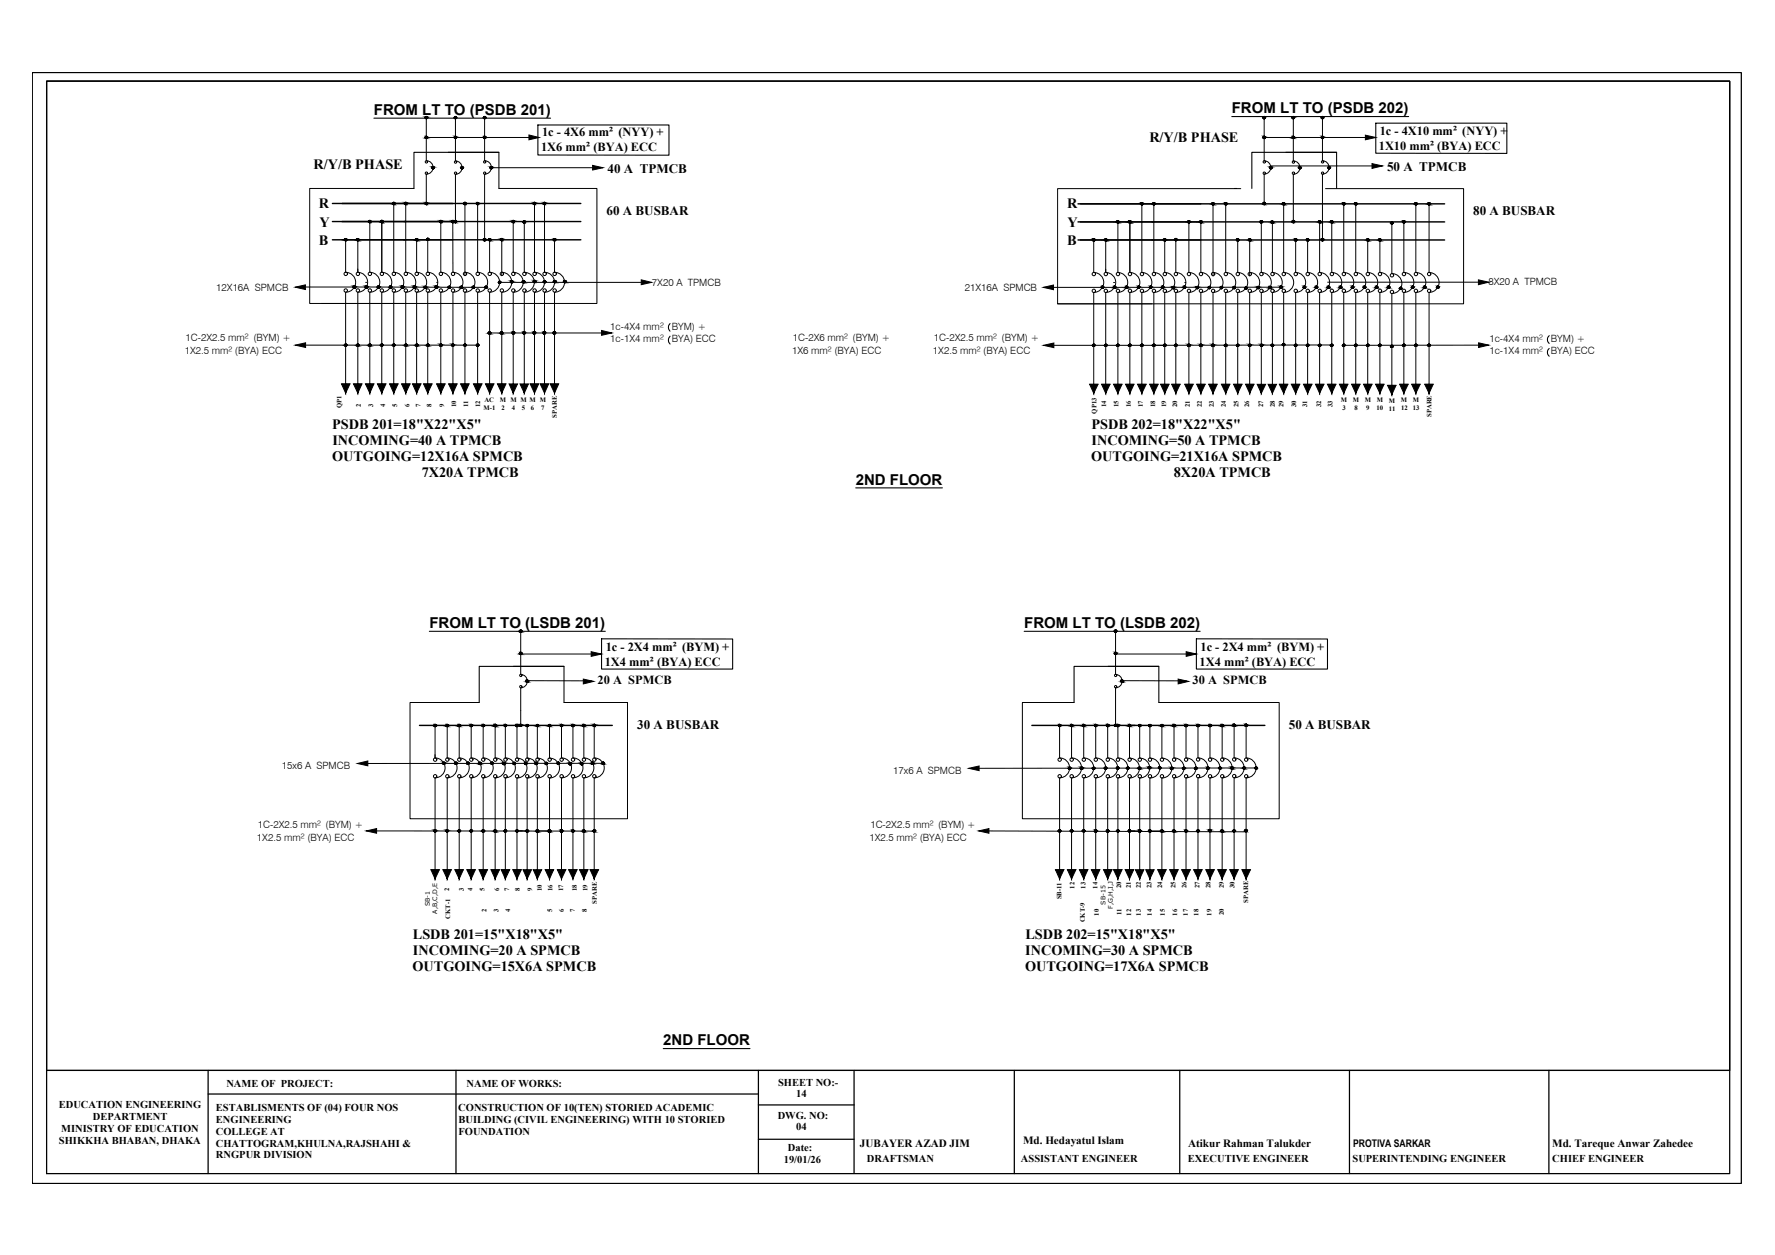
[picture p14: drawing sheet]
<svg xmlns="http://www.w3.org/2000/svg" width="420mm" height="297mm" viewBox="0 0 420 297" stroke-linecap="round" stroke-linejoin="round" font-family="sans-serif">
<defs><g id="words">
<g font-size="3.6">
<text x="88.5" y="27.2">FROM LT TO (PSDB 201)</text>
<text x="291.6" y="26.8">FROM LT TO (PSDB 202)</text>
<text x="202.6" y="114.7">2ND FLOOR</text>
<text x="101.6" y="148.7">FROM LT TO (LSDB 201)</text>
<text x="242.4" y="148.7">FROM LT TO (LSDB 202)</text>
<text x="157" y="247.4">2ND FLOOR</text>
</g>
<g font-size="3.4">
<text x="272.1" y="33.7">R/Y/B PHASE</text>
<text x="74.2" y="40.1">R/Y/B PHASE</text>
<text x="75.5" y="49.3">R</text>
<text x="75.6" y="53.7">Y</text>
<text x="252.6" y="49.3">R</text>
<text x="252.7" y="53.7">Y</text>
<text x="75.5" y="58">B</text>
<text x="252.6" y="58">B</text>
<text x="78.6" y="101.5">PSDB 201=18&quot;X22&quot;X5&quot;</text>
<text x="258.3" y="101.5">PSDB 202=18&quot;X22&quot;X5&quot;</text>
<text x="78.7" y="105.4">INCOMING=40 A TPMCB</text>
<text x="258.4" y="105.4">INCOMING=50 A TPMCB</text>
<text x="78.6" y="109.2">OUTGOING=12X16A SPMCB</text>
<text x="99.8" y="113">7X20A TPMCB</text>
<text x="258.3" y="109.2">OUTGOING=21X16A SPMCB</text>
<text x="277.8" y="113">8X20A TPMCB</text>
<text x="97.7" y="222.2">LSDB 201=15&quot;X18&quot;X5&quot;</text>
<text x="97.7" y="226">INCOMING=20 A SPMCB</text>
<text x="242.7" y="226">INCOMING=30 A SPMCB</text>
<text x="242.7" y="222.2">LSDB 202=15&quot;X18&quot;X5&quot;</text>
<text x="97.6" y="229.8">OUTGOING=15X6A SPMCB</text>
<text x="242.6" y="229.8">OUTGOING=17X6A SPMCB</text>
</g>
<g font-size="3.1">
<text x="143.8" y="41">40 A TPMCB</text>
<text x="328.3" y="40.5">50 A TPMCB</text>
<text x="143.6" y="50.8">60 A BUSBAR</text>
<text x="348.7" y="50.9">80 A BUSBAR</text>
<text x="150.9" y="172.5">30 A BUSBAR</text>
<text x="305.1" y="172.5">50 A BUSBAR</text>
</g>
<g font-size="2.9">
<text x="128.1" y="35.8">1X6 mm² (BYA) ECC</text>
<text x="128.3" y="32.3">1c - 4X6 mm² (NYY) +</text>
<text x="326.4" y="35.4">1X10 mm² (BYA) ECC</text>
<text x="326.6" y="31.9">1c - 4X10 mm² (NYY) +</text>
<text x="143.4" y="154.1">1c - 2X4 mm² (BYM) +</text>
<text x="284.2" y="154.1">1c - 2X4 mm² (BYM) +</text>
<text x="141.5" y="161.8">20 A SPMCB</text>
<text x="143.2" y="157.6">1X4 mm² (BYA) ECC</text>
<text x="282.3" y="161.8">30 A SPMCB</text>
<text x="284" y="157.6">1X4 mm² (BYA) ECC</text>
</g>
<g font-size="2.6">
<text x="203.6" y="271.4">JUBAYER AZAD JIM</text>
<text x="242.2" y="270.9">Md. Hedayatul Islam</text>
<text x="281.2" y="271.4">Atikur Rahman Talukder</text>
<text x="367.4" y="271.4">Md. Tareque Anwar Zahedee</text>
</g>
<g font-size="2.5">
<text x="53.6" y="257.2">NAME OF PROJECT:</text>
<text x="110.4" y="257.2">NAME OF WORKS:</text>
<text x="184.2" y="257.1">SHEET NO:-</text>
<text x="13.9" y="262.2">EDUCATION ENGINEERING</text>
<text x="51.1" y="263">ESTABLISMENTS OF (04) FOUR NOS</text>
<text x="108.5" y="263">CONSTRUCTION OF 10(TEN) STORIED ACADEMIC</text>
<text x="188.5" y="259.6">14</text>
<text x="14.5" y="267.9">MINISTRY OF EDUCATION</text>
<text x="22" y="265.1">DEPARTMENT</text>
<text x="51.1" y="268.5">COLLEGE AT</text>
<text x="51.1" y="265.8">ENGINEERING</text>
<text x="108.5" y="265.8">BUILDING (CIVIL ENGINEERING) WITH 10 STORIED</text>
<text x="108.5" y="268.5">FOUNDATION</text>
<text x="184.1" y="264.7">DWG. NO:</text>
<text x="188.5" y="267.4">04</text>
<text x="14" y="270.7">SHIKKHA BHABAN, DHAKA</text>
<text x="51.1" y="271.4">CHATTOGRAM,KHULNA,RAJSHAHI &amp;</text>
<text x="51.1" y="274.2">RNGPUR DIVISION</text>
<text x="185.5" y="275.2">19/01/26</text>
<text x="186.5" y="272.3">Date:</text>
<text x="205.2" y="275">DRAFTSMAN</text>
<text x="241.7" y="275.1">ASSISTANT ENGINEER</text>
<text x="281.2" y="275.1">EXECUTIVE ENGINEER</text>
<text x="320.2" y="275.1">SUPERINTENDING ENGINEER</text>
<text x="320.3" y="271.5">PROTIVA SARKAR</text>
<text x="367.4" y="275.1">CHIEF ENGINEER</text>
</g>
<g font-size="2.4">
<text x="51.2" y="68.9">12X16A SPMCB</text>
<text x="154.3" y="67.8">7X20 A TPMCB</text>
<text x="228.4" y="69">21X16A SPMCB</text>
<text x="352.3" y="67.5">8X20 A TPMCB</text>
<text x="43.7" y="83.8">1X2.5 mm² (BYA) ECC</text>
<text x="43.9" y="80.8">1C-2X2.5 mm² (BYM) +</text>
<text x="144.5" y="78">1c-4X4 mm²</text>
<text x="144.5" y="81">1c-1X4 mm²</text>
<text x="159" y="78">BYM) +</text>
<text x="159" y="81">BYA) ECC</text>
<text x="187.5" y="83.8">1X6 mm² (BYA) ECC</text>
<text x="187.7" y="80.8">1C-2X6 mm² (BYM) +</text>
<text x="220.8" y="83.8">1X2.5 mm² (BYA) ECC</text>
<text x="221.1" y="80.8">1C-2X2.5 mm² (BYM) +</text>
<text x="352.6" y="80.9">1c-4X4 mm²</text>
<text x="352.6" y="83.9">1c-1X4 mm²</text>
<text x="367.1" y="80.9">BYM) +</text>
<text x="367.1" y="83.9">BYA) ECC</text>
<text x="66.7" y="182">15x6 A SPMCB</text>
<text x="211.4" y="183.1">17x6 A SPMCB</text>
<text x="61" y="195.9">1C-2X2.5 mm² (BYM) +</text>
<text x="206" y="195.9">1C-2X2.5 mm² (BYM) +</text>
<text x="60.8" y="199">1X2.5 mm² (BYA) ECC</text>
<text x="205.8" y="199">1X2.5 mm² (BYA) ECC</text>
</g>
<g font-size="1.6">
<text x="114.7" y="95.2">AC</text>
<text x="118.3" y="95.2">M M M M M</text>
<text x="317.4" y="95.2">M</text>
<text x="320.2" y="95.2">M</text>
<text x="323.1" y="95.2">M</text>
<text x="325.9" y="95.2">M</text>
<text x="328.7" y="95.4">M</text>
<text x="331.6" y="95.2">M</text>
<text x="334.5" y="95.2">M</text>
<text x="80.8" y="96.5" transform="rotate(-90 80.8 96.5)">QP1</text>
<text x="85.4" y="96.4" transform="rotate(-90 85.4 96.4)">2</text>
<text x="88.3" y="96.3" transform="rotate(-90 88.3 96.3)">3</text>
<text x="91.2" y="96.3" transform="rotate(-90 91.2 96.3)">4</text>
<text x="94" y="96.3" transform="rotate(-90 94 96.3)">5</text>
<text x="97" y="96.3" transform="rotate(-90 97 96.3)">6</text>
<text x="99.6" y="96.3" transform="rotate(-90 99.6 96.3)">7</text>
<text x="102.2" y="96.3" transform="rotate(-90 102.2 96.3)">8</text>
<text x="105.1" y="96.3" transform="rotate(-90 105.1 96.3)">9</text>
<text x="108" y="96.3" transform="rotate(-90 108 96.3)">10</text>
<text x="110.8" y="96.3" transform="rotate(-90 110.8 96.3)">11</text>
<text x="113.7" y="96.3" transform="rotate(-90 113.7 96.3)">12</text>
<text x="114.5" y="96.9">M-1</text>
<text x="118.7" y="97">2</text>
<text x="121.1" y="97">4</text>
<text x="123.6" y="97">5</text>
<text x="125.7" y="97">6</text>
<text x="128.1" y="97">7</text>
<text x="131.8" y="98.9" transform="rotate(-90 131.8 98.9)">SPARE</text>
<text x="259.5" y="97.9" transform="rotate(-90 259.5 97.9)">QP13</text>
<text x="261.9" y="96.4" transform="rotate(-90 261.9 96.4)">14</text>
<text x="264.8" y="96.4" transform="rotate(-90 264.8 96.4)">15</text>
<text x="267.7" y="96.4" transform="rotate(-90 267.7 96.4)">16</text>
<text x="270.5" y="96.4" transform="rotate(-90 270.5 96.4)">17</text>
<text x="273.5" y="96.4" transform="rotate(-90 273.5 96.4)">18</text>
<text x="276" y="96.4" transform="rotate(-90 276 96.4)">19</text>
<text x="278.7" y="96.3" transform="rotate(-90 278.7 96.3)">20</text>
<text x="281.7" y="96.3" transform="rotate(-90 281.7 96.3)">21</text>
<text x="284.5" y="96.3" transform="rotate(-90 284.5 96.3)">22</text>
<text x="287.3" y="96.3" transform="rotate(-90 287.3 96.3)">23</text>
<text x="290.1" y="96.3" transform="rotate(-90 290.1 96.3)">24</text>
<text x="293.1" y="96.3" transform="rotate(-90 293.1 96.3)">25</text>
<text x="295.7" y="96.3" transform="rotate(-90 295.7 96.3)">26</text>
<text x="299" y="96.3" transform="rotate(-90 299 96.3)">27</text>
<text x="301.7" y="96.3" transform="rotate(-90 301.7 96.3)">28</text>
<text x="303.9" y="96.3" transform="rotate(-90 303.9 96.3)">29</text>
<text x="306.8" y="96.3" transform="rotate(-90 306.8 96.3)">30</text>
<text x="309.4" y="96.3" transform="rotate(-90 309.4 96.3)">31</text>
<text x="312.7" y="96.3" transform="rotate(-90 312.7 96.3)">32</text>
<text x="315.5" y="96.3" transform="rotate(-90 315.5 96.3)">33</text>
<text x="317.8" y="96.9">3</text>
<text x="320.6" y="96.9">8</text>
<text x="323.4" y="96.9">9</text>
<text x="325.9" y="96.9">10</text>
<text x="328.7" y="97.2">11</text>
<text x="331.7" y="96.9">12</text>
<text x="334.4" y="96.9">13</text>
<text x="338.9" y="98.7" transform="rotate(-90 338.9 98.7)">SPARE</text>
<text x="106.3" y="210.9" transform="rotate(-90 106.3 210.9)">2</text>
<text x="109.8" y="210.9" transform="rotate(-90 109.8 210.9)">3</text>
<text x="111.8" y="210.9" transform="rotate(-90 111.8 210.9)">4</text>
<text x="114.7" y="210.9" transform="rotate(-90 114.7 210.9)">5</text>
<text x="115.1" y="215.8" transform="rotate(-90 115.1 215.8)">2</text>
<text x="118" y="215.8" transform="rotate(-90 118 215.8)">3</text>
<text x="118.1" y="210.9" transform="rotate(-90 118.1 210.9)">6</text>
<text x="120.5" y="210.9" transform="rotate(-90 120.5 210.9)">7</text>
<text x="120.8" y="215.8" transform="rotate(-90 120.8 215.8)">4</text>
<text x="123" y="210.9" transform="rotate(-90 123 210.9)">8</text>
<text x="126" y="210.9" transform="rotate(-90 126 210.9)">9</text>
<text x="128.3" y="211" transform="rotate(-90 128.3 211)">10</text>
<text x="130.7" y="215.8" transform="rotate(-90 130.7 215.8)">5</text>
<text x="130.8" y="211" transform="rotate(-90 130.8 211)">16</text>
<text x="133.3" y="211" transform="rotate(-90 133.3 211)">17</text>
<text x="133.5" y="215.9" transform="rotate(-90 133.5 215.9)">6</text>
<text x="136" y="215.9" transform="rotate(-90 136 215.9)">7</text>
<text x="136.5" y="211" transform="rotate(-90 136.5 211)">18</text>
<text x="138.9" y="215.9" transform="rotate(-90 138.9 215.9)">8</text>
<text x="139.1" y="211" transform="rotate(-90 139.1 211)">19</text>
<text x="141.3" y="213.9" transform="rotate(-90 141.3 213.9)">SPARE</text>
<text x="251.3" y="212.8" transform="rotate(-90 251.3 212.8)">SB-11</text>
<text x="254.4" y="210.3" transform="rotate(-90 254.4 210.3)">12</text>
<text x="256.9" y="210.3" transform="rotate(-90 256.9 210.3)">13</text>
<text x="259.8" y="210.3" transform="rotate(-90 259.8 210.3)">14</text>
<text x="265.4" y="210.2" transform="rotate(-90 265.4 210.2)">20</text>
<text x="267.7" y="210.2" transform="rotate(-90 267.7 210.2)">21</text>
<text x="270" y="210.2" transform="rotate(-90 270 210.2)">22</text>
<text x="272.6" y="210.2" transform="rotate(-90 272.6 210.2)">23</text>
<text x="275.1" y="210.2" transform="rotate(-90 275.1 210.2)">24</text>
<text x="278.3" y="210.2" transform="rotate(-90 278.3 210.2)">25</text>
<text x="280.8" y="210.2" transform="rotate(-90 280.8 210.2)">26</text>
<text x="284" y="210.2" transform="rotate(-90 284 210.2)">27</text>
<text x="286.5" y="210.2" transform="rotate(-90 286.5 210.2)">28</text>
<text x="289.7" y="210.2" transform="rotate(-90 289.7 210.2)">29</text>
<text x="292.2" y="210.2" transform="rotate(-90 292.2 210.2)">30</text>
<text x="295.4" y="213.6" transform="rotate(-90 295.4 213.6)">SPARE</text>
<text x="106.6" y="217.5" transform="rotate(-90 106.6 217.5)">CKT-1</text>
<text x="256.8" y="218.3" transform="rotate(-90 256.8 218.3)">CKT-9</text>
<text x="260.1" y="216.7" transform="rotate(-90 260.1 216.7)">10</text>
<text x="265.5" y="216.6" transform="rotate(-90 265.5 216.6)">11</text>
<text x="267.8" y="216.7" transform="rotate(-90 267.8 216.7)">12</text>
<text x="270" y="216.7" transform="rotate(-90 270 216.7)">13</text>
<text x="272.6" y="216.7" transform="rotate(-90 272.6 216.7)">14</text>
<text x="275.7" y="216.7" transform="rotate(-90 275.7 216.7)">15</text>
<text x="278.6" y="216.7" transform="rotate(-90 278.6 216.7)">16</text>
<text x="281.2" y="216.7" transform="rotate(-90 281.2 216.7)">17</text>
<text x="283.7" y="216.7" transform="rotate(-90 283.7 216.7)">18</text>
<text x="286.8" y="216.7" transform="rotate(-90 286.8 216.7)">19</text>
<text x="289.7" y="216.6" transform="rotate(-90 289.7 216.6)">20</text>
</g>
<g font-size="1.5">
<text x="101.7" y="214.5" transform="rotate(-90 101.7 214.5)">SB-1</text>
<text x="261.6" y="214.1" transform="rotate(-90 261.6 214.1)">SB-15</text>
<text x="263.4" y="215.1" transform="rotate(-90 263.4 215.1)">F,G,H,I,J</text>
<text x="103.5" y="216.3" transform="rotate(-90 103.5 216.3)">A,B,C,D,E</text>
</g>
</g></defs>
<!-- layer: CIRCUIT -->
<g fill="none" stroke="#000" stroke-width=".24">
<path d="M100.9 27.8v10.3M101 38a1.59 1.59 0 0 1 1.5 1.6 1.59 1.59 0 0 1-1.5 1.6M107.8 27.8v10.3a1.59 1.59 0 0 1 1.6 1.6 1.59 1.59 0 0 1-1.6 1.6v11.1M114.7 27.8v10.3M114.8 38a1.59 1.59 0 0 1 1.5 1.6 1.59 1.59 0 0 1-1.5 1.6M299.2 27.8v10.3M299.2 38a1.59 1.59 0 0 1 1.6 1.6 1.59 1.59 0 0 1-1.6 1.6v7M306.1 27.8v10.3a1.59 1.59 0 0 1 1.6 1.6 1.59 1.59 0 0 1-1.6 1.6v11.1M313 27.8v10.3M313 38a1.59 1.59 0 0 1 1.6 1.6 1.59 1.59 0 0 1-1.6 1.6v15.6M81.8 56.8v7.7a2.35 2.35 0 0 1 2.4 2.3 2.35 2.35 0 0 1-2.4 2.4v23.8M84.7 56.8v7.7a2.35 2.35 0 0 1 2.3 2.3 2.35 2.35 0 0 1-2.3 2.4v23.8"/>
<path d="M87.5 52.4v12.1M90.4 52.4v12.1a2.35 2.35 0 0 1 2.3 2.3 2.35 2.35 0 0 1-2.3 2.4v23.8M93.2 48.2v16.3a2.35 2.35 0 0 1 2.4 2.3 2.35 2.35 0 0 1-2.4 2.4v23.8M96 48.2l.1 16.3a2.35 2.35 0 0 1 2.3 2.3 2.35 2.35 0 0 1-2.3 2.4l-.1 23.8M98.6 56.8v7.7a2.35 2.35 0 0 1 2.4 2.3 2.35 2.35 0 0 1-2.4 2.4v23.8M100.9 41.3v6.9M101.2 56.8l.1 7.7a2.35 2.35 0 0 1 2.3 2.3 2.35 2.35 0 0 1-2.3 2.4l-.1 23.8M104.3 52.4v12.1M107.2 52.4v12.1a2.35 2.35 0 0 1 2.4 2.3 2.35 2.35 0 0 1-2.4 2.4v23.8M110.1 48.2v17.1M113.1 48.2v16.3a2.35 2.35 0 0 1 2.3 2.3 2.35 2.35 0 0 1-2.3 2.4v23.8M114.7 41.3v15.5"/>
<path d="M115.9 57v7.5M118.8 56.7v8.6M121.5 52.4v12.1a2.35 2.35 0 0 1 2.4 2.3 2.35 2.35 0 0 1-2.4 2.4v21.7M124.1 52.4v12.1M126.5 48.2v16.3a2.35 2.35 0 0 1 2.4 2.3 2.35 2.35 0 0 1-2.4 2.4v23.8M128.9 48.2v16.3a2.35 2.35 0 0 1 2.4 2.3 2.35 2.35 0 0 1-2.4 2.4v23.8M131.3 56.8v7.7a2.35 2.35 0 0 1 2.3 2.3 2.35 2.35 0 0 1-2.3 2.4v23.8M258.9 56.8v7.7a2.35 2.35 0 0 1 2.4 2.4 2.35 2.35 0 0 1-2.4 2.3M261.7 56.8l.1 7.7a2.35 2.35 0 0 1 2.3 2.4 2.35 2.35 0 0 1-2.3 2.3M264.6 52.5v12M267.4 52.5v12M270.3 48.2v16.3"/>
<path d="M273.1 48.2v16.3M275.7 56.8v7.7a2.35 2.35 0 0 1 2.4 2.4 2.35 2.35 0 0 1-2.4 2.3M278.3 56.8v7.7M281.4 52.5v12a2.35 2.35 0 0 1 2.4 2.4 2.35 2.35 0 0 1-2.4 2.3M284.3 52.5v12M287.1 48.2v17.1M290.1 48.2l.1 16.3a2.35 2.35 0 0 1 2.3 2.4 2.35 2.35 0 0 1-2.3 2.3M293 57.1v7.4a2.35 2.35 0 0 1 2.3 2.4 2.35 2.35 0 0 1-2.3 2.3M295.8 56.8v8.5M298.6 52.5v12M301.2 52.5v12M303.9 48.2v16.3a2.35 2.35 0 0 1 2.3 2.4 2.35 2.35 0 0 1-2.3 2.3"/>
<path d="M306.7 56.8v7.7a2.35 2.35 0 0 1 2.4 2.4 2.35 2.35 0 0 1-2.4 2.3M309.5 56.8l.1 7.7a2.35 2.35 0 0 1 2.3 2.4 2.35 2.35 0 0 1-2.3 2.3M312.4 52.5v12M315.2 52.5l.1 12a2.35 2.35 0 0 1 2.3 2.4 2.35 2.35 0 0 1-2.3 2.3M318.1 48.2v16.3a2.35 2.35 0 0 1 2.3 2.4 2.35 2.35 0 0 1-2.3 2.3M320.9 48.2v16.3a2.35 2.35 0 0 1 2.4 2.4 2.35 2.35 0 0 1-2.4 2.3M323.8 56.8v7.7a2.35 2.35 0 0 1 2.3 2.4 2.35 2.35 0 0 1-2.3 2.3M326.6 56.8l.1 7.7a2.35 2.35 0 0 1 2.3 2.4 2.35 2.35 0 0 1-2.3 2.3M329.5 52.5v12.3M332.3 52.5v12M335.1 48.2v16.3M338.3 48.2v16.3"/>
<path d="M86.6 66.8h.1M87.5 69.2v23.8M87.6 64.5a2.35 2.35 0 0 1 2.3 2.3 2.35 2.35 0 0 1-2.3 2.4M103.4 66.8h.1M104.3 69.2v23.8M104.4 64.5a2.35 2.35 0 0 1 2.3 2.3 2.35 2.35 0 0 1-2.3 2.4M110.1 64.5a2.35 2.35 0 0 1 2.3 2.3 2.35 2.35 0 0 1-2.3 2.4v23.8M115.9 69.2v23.8M115.9 64.5a2.35 2.35 0 0 1 2.4 2.3 2.35 2.35 0 0 1-2.4 2.4M118.8 64.5a2.35 2.35 0 0 1 2.3 2.3 2.35 2.35 0 0 1-2.3 2.4v23.8M124.1 69.2v21.7M124.1 64.5a2.35 2.35 0 0 1 2.4 2.3 2.35 2.35 0 0 1-2.4 2.4"/>
<path d="M258.9 69.2v23.9M261.7 69.2v23.9M263.6 66.9h.1M264.6 64.5a2.35 2.35 0 0 1 2.3 2.4 2.35 2.35 0 0 1-2.3 2.3M264.6 69.2v23.9M267.4 69.2v23.9M267.5 64.5a2.35 2.35 0 0 1 2.3 2.4 2.35 2.35 0 0 1-2.3 2.3M270.3 69.2v23.9M270.3 64.5a2.35 2.35 0 0 1 2.4 2.4 2.35 2.35 0 0 1-2.4 2.3M273.1 69.2v23.9M273.1 64.5a2.35 2.35 0 0 1 2.4 2.4 2.35 2.35 0 0 1-2.4 2.3M275.7 69.2v23.9"/>
<path d="M278.3 69.2v23.9M278.4 64.5a2.35 2.35 0 0 1 2.3 2.4 2.35 2.35 0 0 1-2.3 2.3M280.4 66.9h.1M281.4 69.2v23.9M284.3 69.2v23.9M284.3 64.5a2.35 2.35 0 0 1 2.3 2.4 2.35 2.35 0 0 1-2.3 2.3M287.1 69.2v23.9M287.2 64.5a2.35 2.35 0 0 1 2.3 2.4 2.35 2.35 0 0 1-2.3 2.3M290.1 69.2v23.9M293 69.2v23.9M295.8 69.2v23.9M295.8 64.5a2.35 2.35 0 0 1 2.4 2.4 2.35 2.35 0 0 1-2.4 2.3"/>
<path d="M298.6 69.2v21.8M298.6 64.5a2.35 2.35 0 0 1 2.3 2.4 2.35 2.35 0 0 1-2.3 2.3M301.2 64.5a2.35 2.35 0 0 1 2.3 2.4 2.35 2.35 0 0 1-2.3 2.3M301.2 69.2v21.8M303.9 69.2v23.9M306.7 69.2v23.9M309.5 69.2v23.9M312.4 69.2v23.9M312.4 64.5a2.35 2.35 0 0 1 2.3 2.4 2.35 2.35 0 0 1-2.3 2.3M315.2 69.2v23.9M318.1 69.2v23.9M320.9 69.2v23.9"/>
<path d="M323.8 69.2v23.9M326.6 69.2v23.9M329.5 69.5v23.9M329.5 64.8a2.35 2.35 0 0 1 2.3 2.3 2.35 2.35 0 0 1-2.3 2.4M332.3 69.2v23.9M332.3 64.5a2.35 2.35 0 0 1 2.4 2.4 2.35 2.35 0 0 1-2.4 2.3M335.1 69.2v23.9M335.2 64.5a2.35 2.35 0 0 1 2.3 2.4 2.35 2.35 0 0 1-2.3 2.3M338.3 69.2v23.9M338.3 64.5a2.35 2.35 0 0 1 2.3 2.4 2.35 2.35 0 0 1-2.3 2.3M80.8 90.9h2M83.7 90.9h2"/>
<path d="M86.5 90.9h2M89.4 90.9h1.9M89.9 81.7h.1M92.2 90.9h2M95.1 90.9h2M97.6 90.9h2M100.3 90.9h2M103.4 90.9h2M106.2 90.9h2M109 90.9h2M112.1 90.9h2M114.9 90.9h2"/>
<path d="M117.8 90.9h1.9M125.5 90.9h2M127.9 90.9h2M130.2 90.9h2M257.9 91h2M260.8 91h1.9M263.6 91h2M266.4 91h2M266.9 81.8h.1M269.3 91h2M272.1 91h2M274.7 91h2"/>
<path d="M277.4 91h1.9M280.4 91h2M283.3 91h2M286.1 91h2M289.1 91h2M292 91h2M294.8 91h2M302.8 91h2M305.7 91h2M308.6 91h1.9M311.4 91h2M314.2 91h2"/>
<path d="M317.1 91h2M319.9 91h2M322.8 91h2M325.6 91h2M328.5 91.2h1.9M331.3 91h2M334.2 91h2M337.3 91h1.9M123.3 149.4v10.2a1.59 1.59 0 0 1 1.5 1.6 1.59 1.59 0 0 1-1.5 1.6v8.9M264.1 149.4v10.2a1.59 1.59 0 0 1 1.5 1.6 1.59 1.59 0 0 1-1.5 1.6v8.9M103 171.7v7.7M103 179.4a2.35 2.35 0 0 1 2.4 2.3 2.35 2.35 0 0 1-2.4 2.4"/>
<path d="M105.8 179.4a2.35 2.35 0 0 1 2.4 2.3 2.35 2.35 0 0 1-2.4 2.4M105.9 171.7v7.7M108.7 171.7v7.7M108.7 179.4a2.35 2.35 0 0 1 2.4 2.3 2.35 2.35 0 0 1-2.4 2.4M111.5 171.7v7.7M111.6 179.4a2.35 2.35 0 0 1 2.3 2.3 2.35 2.35 0 0 1-2.3 2.4M114.4 171.7v7.7M114.4 179.4a2.35 2.35 0 0 1 2.3 2.3 2.35 2.35 0 0 1-2.3 2.4M117.2 171.7v7.7M117.2 179.4a2.35 2.35 0 0 1 2.4 2.3 2.35 2.35 0 0 1-2.4 2.4M119.6 171.7v7.7M119.6 179.4a2.35 2.35 0 0 1 2.4 2.3 2.35 2.35 0 0 1-2.4 2.4"/>
<path d="M122.4 171.7v7.7a2.35 2.35 0 0 1 2.3 2.4 2.35 2.35 0 0 1-2.3 2.3v23.9M124.8 171.7v7.7a2.35 2.35 0 0 1 2.4 2.4 2.35 2.35 0 0 1-2.4 2.3v23.9M127.2 171.7v7.7M127.2 179.4a2.35 2.35 0 0 1 2.4 2.4 2.35 2.35 0 0 1-2.4 2.3M130.1 171.7v7.7a2.35 2.35 0 0 1 2.3 2.4 2.35 2.35 0 0 1-2.3 2.3v23.9M132.9 171.7v7.7M132.9 179.4a2.35 2.35 0 0 1 2.4 2.3 2.35 2.35 0 0 1-2.4 2.4M135.6 171.7v7.7a2.35 2.35 0 0 1 2.4 2.3 2.35 2.35 0 0 1-2.4 2.4M138.2 171.7v7.7M138.2 179.4a2.35 2.35 0 0 1 2.4 2.3 2.35 2.35 0 0 1-2.4 2.4M140.7 171.7v7.7a2.35 2.35 0 0 1 2.3 2.3 2.35 2.35 0 0 1-2.3 2.4M250.8 171.7v7.7"/>
<path d="M250.8 179.4a2.35 2.35 0 0 1 2.4 2.3 2.35 2.35 0 0 1-2.4 2.4M253.6 171.7v7.7M253.7 179.4a2.35 2.35 0 0 1 2.3 2.3 2.35 2.35 0 0 1-2.3 2.4M256.5 171.7v7.7M256.5 179.4a2.35 2.35 0 0 1 2.4 2.3 2.35 2.35 0 0 1-2.4 2.4M259.4 171.7v7.7M259.4 179.4a2.35 2.35 0 0 1 2.3 2.3 2.35 2.35 0 0 1-2.3 2.4M262.2 171.7v7.7M262.2 179.4a2.35 2.35 0 0 1 2.4 2.3 2.35 2.35 0 0 1-2.4 2.4M264.6 171.7v7.7M264.6 179.4a2.35 2.35 0 0 1 2.4 2.3 2.35 2.35 0 0 1-2.4 2.4M267.4 171.7v7.7a2.35 2.35 0 0 1 2.3 2.4 2.35 2.35 0 0 1-2.3 2.3v23.9"/>
<path d="M269.8 171.7v7.7a2.35 2.35 0 0 1 2.3 2.4 2.35 2.35 0 0 1-2.3 2.3v23.9M272.2 171.7v7.7a2.35 2.35 0 0 1 2.4 2.4 2.35 2.35 0 0 1-2.4 2.3v23.9M275 171.7v7.7M275 179.4a2.35 2.35 0 0 1 2.4 2.4 2.35 2.35 0 0 1-2.4 2.3M277.9 171.7v7.7M277.9 179.4a2.35 2.35 0 0 1 2.4 2.3 2.35 2.35 0 0 1-2.4 2.4M280.7 171.7v7.7M280.8 179.4a2.35 2.35 0 0 1 2.3 2.3 2.35 2.35 0 0 1-2.3 2.4M283.6 171.7v7.7a2.35 2.35 0 0 1 2.3 2.3 2.35 2.35 0 0 1-2.3 2.4M286.4 171.7v7.7a2.35 2.35 0 0 1 2.4 2.3 2.35 2.35 0 0 1-2.4 2.4M289.3 171.7v7.7M289.3 179.4a2.35 2.35 0 0 1 2.4 2.3 2.35 2.35 0 0 1-2.4 2.4"/>
<path d="M292.1 171.7v7.7M292.2 179.4a2.35 2.35 0 0 1 2.3 2.3 2.35 2.35 0 0 1-2.3 2.4M295 171.7v7.7M295 179.4a2.35 2.35 0 0 1 2.3 2.3 2.35 2.35 0 0 1-2.3 2.4M103 184.1v23.9M105.4 196.7h.1M105.9 184.1v23.9M107.4 180.7h.1M108.7 184.1v23.9M111.5 184.1v23.9M113.1 180.7h.1M114.4 184.1v23.9"/>
<path d="M117.2 184.1v23.9M119.6 184.1v23.9M127.2 184.1v23.9M132.9 184.1v23.9M135.6 184.1v23.9M138.2 184.1v23.9M140.7 184.1v23.9M250.3 196.7h.1M250.8 184.1v23.9M252.7 181.8h.1M253.6 184.1v23.9M256.5 184.1v23.9"/>
<path d="M258.4 181.8h.1M259.4 184.1v23.9M262.2 184.1v23.9M264.6 184.1v23.9M275 184.1v23.9M277.9 184.1v23.9M280.7 184.1v23.9M283.6 184.1v23.9M286.4 184.1v23.9M289.3 184.1v23.9M292.1 184.1v23.9M295 184.1v23.9"/>
<path d="M102 205.9h2M104.8 205.9h2M107.7 205.9h2M110.5 205.9h2M113.4 205.9h2M116.2 205.9h2M118.6 205.9h2M121.4 205.9h2M129.1 205.9h1.9M131.9 205.9h2M134.6 205.9h2M137.2 205.9h2"/>
<path d="M139.7 205.9h2M249.8 205.9h2M252.7 205.9h2M255.5 205.9h2M258.3 205.9h2M261.2 205.9h2M263.6 205.9h2M266.3 205.9h2M274.1 205.9h1.9M276.9 205.9h2M279.7 205.9h2.1M282.6 205.9h2"/>
<path d="M285.4 205.9h2M288.3 205.9h2M291.1 205.9h2M294 205.9h2"/>
<circle cx="100.9" cy="38.3" r=".28"/>
<circle cx="100.9" cy="32.5" r=".28"/>
<circle cx="100.9" cy="27.8" r=".28"/>
<circle cx="102.5" cy="39.7" r=".28"/>
<circle cx="107.8" cy="38.4" r=".28"/>
<circle cx="107.8" cy="32.5" r=".28"/>
<circle cx="107.8" cy="27.8" r=".28"/>
<circle cx="109.4" cy="39.7" r=".28"/>
<circle cx="114.7" cy="27.8" r=".28"/>
<circle cx="114.7" cy="32.5" r=".28"/>
<circle cx="114.7" cy="38.3" r=".28"/>
<circle cx="116.3" cy="39.7" r=".28"/>
<circle cx="299.3" cy="32.5" r=".28"/>
<circle cx="299.3" cy="38.3" r=".28"/>
<circle cx="299.3" cy="27.8" r=".28"/>
<circle cx="300.8" cy="39.7" r=".28"/>
<circle cx="306.2" cy="38.4" r=".28"/>
<circle cx="306.2" cy="27.8" r=".28"/>
<circle cx="306.2" cy="32.5" r=".28"/>
<circle cx="307.7" cy="39.7" r=".28"/>
<circle cx="313.1" cy="32.5" r=".28"/>
<circle cx="313.1" cy="38.3" r=".28"/>
<circle cx="313.1" cy="27.8" r=".28"/>
<circle cx="314.6" cy="39.7" r=".28"/>
<circle cx="81.8" cy="56.7" r=".28"/>
<circle cx="84.7" cy="56.7" r=".28"/>
<circle cx="87.6" cy="52.4" r=".28"/>
<circle cx="90.4" cy="52.4" r=".28"/>
<circle cx="93.2" cy="48.1" r=".28"/>
<circle cx="96.1" cy="48.1" r=".28"/>
<circle cx="98.6" cy="56.7" r=".28"/>
<circle cx="100.9" cy="41" r=".28"/>
<circle cx="100.9" cy="48.1" r=".28"/>
<circle cx="101.3" cy="56.6" r=".28"/>
<circle cx="104.4" cy="52.4" r=".28"/>
<circle cx="107.2" cy="52.4" r=".28"/>
<circle cx="107.8" cy="52.4" r=".28"/>
<circle cx="107.8" cy="41" r=".28"/>
<circle cx="110.1" cy="48.1" r=".28"/>
<circle cx="113.1" cy="48.2" r=".28"/>
<circle cx="114.7" cy="41" r=".28"/>
<circle cx="114.7" cy="56.7" r=".28"/>
<circle cx="115.9" cy="56.7" r=".28"/>
<circle cx="118.8" cy="56.7" r=".28"/>
<circle cx="121.5" cy="52.4" r=".28"/>
<circle cx="124.1" cy="52.5" r=".28"/>
<circle cx="126.5" cy="48.1" r=".28"/>
<circle cx="128.9" cy="48.1" r=".28"/>
<circle cx="131.3" cy="56.7" r=".28"/>
<circle cx="258.9" cy="56.8" r=".28"/>
<circle cx="261.8" cy="56.8" r=".28"/>
<circle cx="264.6" cy="52.5" r=".28"/>
<circle cx="267.5" cy="52.5" r=".28"/>
<circle cx="270.3" cy="48.2" r=".28"/>
<circle cx="273.1" cy="48.2" r=".28"/>
<circle cx="275.7" cy="56.8" r=".28"/>
<circle cx="278.3" cy="56.7" r=".28"/>
<circle cx="281.4" cy="52.5" r=".28"/>
<circle cx="284.3" cy="52.5" r=".28"/>
<circle cx="287.2" cy="48.2" r=".28"/>
<circle cx="290.2" cy="48.2" r=".28"/>
<circle cx="293" cy="56.8" r=".28"/>
<circle cx="295.8" cy="56.8" r=".28"/>
<circle cx="298.6" cy="52.5" r=".28"/>
<circle cx="299.3" cy="41" r=".28"/>
<circle cx="299.3" cy="48.1" r=".28"/>
<circle cx="301.2" cy="52.6" r=".28"/>
<circle cx="303.9" cy="48.2" r=".28"/>
<circle cx="306.2" cy="41" r=".28"/>
<circle cx="306.2" cy="52.4" r=".28"/>
<circle cx="306.7" cy="56.8" r=".28"/>
<circle cx="309.5" cy="56.8" r=".28"/>
<circle cx="312.4" cy="52.5" r=".28"/>
<circle cx="313.1" cy="41" r=".28"/>
<circle cx="313.1" cy="56.7" r=".28"/>
<circle cx="315.3" cy="52.5" r=".28"/>
<circle cx="318.1" cy="48.2" r=".28"/>
<circle cx="320.9" cy="48.2" r=".28"/>
<circle cx="323.8" cy="56.8" r=".28"/>
<circle cx="326.7" cy="56.8" r=".28"/>
<circle cx="329.5" cy="52.8" r=".28"/>
<circle cx="332.3" cy="52.5" r=".28"/>
<circle cx="335.2" cy="48.2" r=".28"/>
<circle cx="338.3" cy="48.2" r=".28"/>
<circle cx="81.8" cy="64.8" r=".4"/>
<circle cx="81.8" cy="68.8" r=".4"/>
<circle cx="83.9" cy="67.9" r=".28"/>
<circle cx="84.7" cy="64.8" r=".4"/>
<circle cx="84.7" cy="68.8" r=".4"/>
<circle cx="86.8" cy="67.9" r=".28"/>
<circle cx="87.6" cy="64.8" r=".4"/>
<circle cx="87.6" cy="68.8" r=".4"/>
<circle cx="89.6" cy="67.9" r=".28"/>
<circle cx="90.4" cy="64.8" r=".4"/>
<circle cx="90.4" cy="68.8" r=".4"/>
<circle cx="92.5" cy="67.9" r=".28"/>
<circle cx="93.2" cy="64.8" r=".4"/>
<circle cx="93.2" cy="68.8" r=".4"/>
<circle cx="95.3" cy="67.9" r=".28"/>
<circle cx="96.1" cy="68.8" r=".4"/>
<circle cx="96.1" cy="64.8" r=".4"/>
<circle cx="98.1" cy="67.9" r=".28"/>
<circle cx="98.6" cy="68.8" r=".4"/>
<circle cx="98.6" cy="64.8" r=".4"/>
<circle cx="100.7" cy="68" r=".28"/>
<circle cx="101.3" cy="68.8" r=".4"/>
<circle cx="101.3" cy="64.8" r=".4"/>
<circle cx="103.3" cy="67.9" r=".28"/>
<circle cx="104.4" cy="68.8" r=".4"/>
<circle cx="104.4" cy="64.8" r=".4"/>
<circle cx="106.3" cy="68" r=".28"/>
<circle cx="107.2" cy="68.8" r=".4"/>
<circle cx="107.2" cy="64.8" r=".4"/>
<circle cx="109.2" cy="68" r=".28"/>
<circle cx="110.1" cy="64.8" r=".4"/>
<circle cx="110.1" cy="68.8" r=".4"/>
<circle cx="112.1" cy="68" r=".28"/>
<circle cx="113.1" cy="64.8" r=".4"/>
<circle cx="113.1" cy="68.8" r=".4"/>
<circle cx="115.1" cy="68" r=".28"/>
<circle cx="115.9" cy="78.8" r=".28"/>
<circle cx="115.9" cy="64.8" r=".4"/>
<circle cx="115.9" cy="68.8" r=".4"/>
<circle cx="118.3" cy="66.8" r=".28"/>
<circle cx="118.8" cy="78.8" r=".28"/>
<circle cx="118.8" cy="68.8" r=".4"/>
<circle cx="118.8" cy="64.8" r=".4"/>
<circle cx="121.1" cy="66.7" r=".28"/>
<circle cx="121.5" cy="64.8" r=".4"/>
<circle cx="121.5" cy="68.8" r=".4"/>
<circle cx="121.5" cy="78.8" r=".28"/>
<circle cx="124" cy="66.7" r=".28"/>
<circle cx="124.1" cy="78.8" r=".28"/>
<circle cx="124.1" cy="64.8" r=".4"/>
<circle cx="124.1" cy="68.8" r=".4"/>
<circle cx="126.5" cy="78.8" r=".28"/>
<circle cx="126.5" cy="64.8" r=".4"/>
<circle cx="126.5" cy="68.8" r=".4"/>
<circle cx="126.6" cy="66.6" r=".28"/>
<circle cx="128.9" cy="78.8" r=".28"/>
<circle cx="128.9" cy="64.8" r=".4"/>
<circle cx="128.9" cy="68.8" r=".4"/>
<circle cx="129" cy="66.7" r=".28"/>
<circle cx="131.2" cy="78.8" r=".28"/>
<circle cx="131.3" cy="68.8" r=".4"/>
<circle cx="131.3" cy="64.8" r=".4"/>
<circle cx="131.4" cy="66.6" r=".28"/>
<circle cx="133.7" cy="66.6" r=".28"/>
<circle cx="258.9" cy="68.8" r=".4"/>
<circle cx="258.9" cy="64.9" r=".4"/>
<circle cx="261" cy="68" r=".28"/>
<circle cx="261.8" cy="64.9" r=".4"/>
<circle cx="261.8" cy="68.8" r=".4"/>
<circle cx="263.8" cy="68" r=".28"/>
<circle cx="264.6" cy="68.8" r=".4"/>
<circle cx="264.6" cy="64.9" r=".4"/>
<circle cx="266.7" cy="68" r=".28"/>
<circle cx="267.5" cy="64.9" r=".4"/>
<circle cx="267.5" cy="68.8" r=".4"/>
<circle cx="269.5" cy="68" r=".28"/>
<circle cx="270.3" cy="68.8" r=".4"/>
<circle cx="270.3" cy="64.9" r=".4"/>
<circle cx="272.4" cy="68" r=".28"/>
<circle cx="273.1" cy="64.9" r=".4"/>
<circle cx="273.1" cy="68.8" r=".4"/>
<circle cx="275.2" cy="68" r=".28"/>
<circle cx="275.7" cy="68.8" r=".4"/>
<circle cx="275.7" cy="64.9" r=".4"/>
<circle cx="277.8" cy="68" r=".28"/>
<circle cx="278.3" cy="64.9" r=".4"/>
<circle cx="278.3" cy="68.8" r=".4"/>
<circle cx="280.4" cy="68" r=".28"/>
<circle cx="281.4" cy="64.9" r=".4"/>
<circle cx="281.4" cy="68.8" r=".4"/>
<circle cx="283.4" cy="68" r=".28"/>
<circle cx="284.3" cy="64.9" r=".4"/>
<circle cx="284.3" cy="68.8" r=".4"/>
<circle cx="286.3" cy="68" r=".28"/>
<circle cx="287.2" cy="68.8" r=".4"/>
<circle cx="287.2" cy="64.9" r=".4"/>
<circle cx="289.1" cy="68" r=".28"/>
<circle cx="290.2" cy="64.9" r=".4"/>
<circle cx="290.2" cy="68.8" r=".4"/>
<circle cx="292.1" cy="68" r=".28"/>
<circle cx="293" cy="68.8" r=".4"/>
<circle cx="293" cy="64.9" r=".4"/>
<circle cx="295" cy="68.2" r=".28"/>
<circle cx="295.8" cy="64.9" r=".4"/>
<circle cx="295.8" cy="68.8" r=".4"/>
<circle cx="297.8" cy="68" r=".28"/>
<circle cx="298.6" cy="64.9" r=".4"/>
<circle cx="298.6" cy="68.8" r=".4"/>
<circle cx="300.7" cy="68" r=".28"/>
<circle cx="301.2" cy="68.8" r=".4"/>
<circle cx="301.2" cy="64.9" r=".4"/>
<circle cx="303.3" cy="68" r=".28"/>
<circle cx="303.9" cy="68.8" r=".4"/>
<circle cx="303.9" cy="64.9" r=".4"/>
<circle cx="306.7" cy="64.9" r=".4"/>
<circle cx="306.7" cy="68.8" r=".4"/>
<circle cx="308.8" cy="68" r=".28"/>
<circle cx="309.5" cy="64.9" r=".4"/>
<circle cx="309.5" cy="68.8" r=".4"/>
<circle cx="311.6" cy="68" r=".28"/>
<circle cx="312.4" cy="68.8" r=".4"/>
<circle cx="312.4" cy="64.9" r=".4"/>
<circle cx="314.5" cy="68" r=".28"/>
<circle cx="315.3" cy="68.8" r=".4"/>
<circle cx="315.3" cy="64.9" r=".4"/>
<circle cx="317.3" cy="68" r=".28"/>
<circle cx="318.1" cy="68.8" r=".4"/>
<circle cx="318.1" cy="64.9" r=".4"/>
<circle cx="320.2" cy="68" r=".28"/>
<circle cx="320.9" cy="68.8" r=".4"/>
<circle cx="320.9" cy="64.9" r=".4"/>
<circle cx="323" cy="68" r=".28"/>
<circle cx="323.8" cy="64.9" r=".4"/>
<circle cx="323.8" cy="68.8" r=".4"/>
<circle cx="325.8" cy="68" r=".28"/>
<circle cx="326.7" cy="64.9" r=".4"/>
<circle cx="326.7" cy="68.8" r=".4"/>
<circle cx="328.7" cy="68" r=".28"/>
<circle cx="329.5" cy="69.1" r=".4"/>
<circle cx="329.5" cy="65.2" r=".4"/>
<circle cx="331.6" cy="68.2" r=".28"/>
<circle cx="332.3" cy="64.9" r=".4"/>
<circle cx="332.3" cy="68.8" r=".4"/>
<circle cx="334.4" cy="68" r=".28"/>
<circle cx="335.2" cy="64.9" r=".4"/>
<circle cx="335.2" cy="68.8" r=".4"/>
<circle cx="337.2" cy="68" r=".28"/>
<circle cx="338.3" cy="68.8" r=".4"/>
<circle cx="338.3" cy="64.9" r=".4"/>
<circle cx="340.4" cy="68" r=".28"/>
<circle cx="81.8" cy="81.7" r=".28"/>
<circle cx="84.7" cy="81.7" r=".28"/>
<circle cx="87.6" cy="81.7" r=".28"/>
<circle cx="90.4" cy="81.7" r=".28"/>
<circle cx="93.2" cy="81.7" r=".28"/>
<circle cx="96.1" cy="81.7" r=".28"/>
<circle cx="98.6" cy="81.7" r=".28"/>
<circle cx="101.3" cy="81.7" r=".28"/>
<circle cx="104.4" cy="81.7" r=".28"/>
<circle cx="107.2" cy="81.7" r=".28"/>
<circle cx="110.1" cy="81.7" r=".28"/>
<circle cx="113.1" cy="81.7" r=".28"/>
<circle cx="258.9" cy="81.7" r=".28"/>
<circle cx="261.8" cy="81.7" r=".28"/>
<circle cx="264.6" cy="81.7" r=".28"/>
<circle cx="267.5" cy="81.7" r=".28"/>
<circle cx="270.3" cy="81.7" r=".28"/>
<circle cx="273.1" cy="81.7" r=".28"/>
<circle cx="275.7" cy="81.7" r=".28"/>
<circle cx="278.3" cy="81.7" r=".28"/>
<circle cx="281.4" cy="81.7" r=".28"/>
<circle cx="284.3" cy="81.7" r=".28"/>
<circle cx="287.2" cy="81.7" r=".28"/>
<circle cx="290.2" cy="81.7" r=".28"/>
<circle cx="293" cy="81.7" r=".28"/>
<circle cx="295.8" cy="81.7" r=".28"/>
<circle cx="298.7" cy="81.7" r=".28"/>
<circle cx="301.2" cy="81.7" r=".28"/>
<circle cx="303.9" cy="81.5" r=".28"/>
<circle cx="306.7" cy="81.7" r=".28"/>
<circle cx="309.5" cy="81.7" r=".28"/>
<circle cx="312.4" cy="81.7" r=".28"/>
<circle cx="315.3" cy="81.7" r=".28"/>
<circle cx="318.1" cy="81.7" r=".28"/>
<circle cx="320.9" cy="81.7" r=".28"/>
<circle cx="323.8" cy="81.7" r=".28"/>
<circle cx="326.7" cy="81.7" r=".28"/>
<circle cx="329.5" cy="82" r=".28"/>
<circle cx="332.3" cy="81.7" r=".28"/>
<circle cx="335.2" cy="81.7" r=".28"/>
<circle cx="338.3" cy="81.7" r=".28"/>
<circle cx="123.3" cy="149.4" r=".28"/>
<circle cx="123.3" cy="159.9" r=".28"/>
<circle cx="123.3" cy="154.7" r=".28"/>
<circle cx="264.1" cy="154.7" r=".28"/>
<circle cx="264.1" cy="159.9" r=".28"/>
<circle cx="264.1" cy="149.4" r=".28"/>
<circle cx="103" cy="179.8" r=".4"/>
<circle cx="103" cy="171.7" r=".28"/>
<circle cx="105.9" cy="179.8" r=".4"/>
<circle cx="105.9" cy="171.7" r=".28"/>
<circle cx="108.7" cy="179.8" r=".4"/>
<circle cx="108.7" cy="171.7" r=".28"/>
<circle cx="111.6" cy="179.8" r=".4"/>
<circle cx="111.6" cy="171.7" r=".28"/>
<circle cx="114.4" cy="179.8" r=".4"/>
<circle cx="114.4" cy="171.7" r=".28"/>
<circle cx="117.2" cy="179.8" r=".4"/>
<circle cx="117.2" cy="171.7" r=".28"/>
<circle cx="119.6" cy="179.8" r=".4"/>
<circle cx="119.6" cy="171.7" r=".28"/>
<circle cx="122.4" cy="179.8" r=".4"/>
<circle cx="122.4" cy="171.7" r=".28"/>
<circle cx="123.3" cy="162.5" r=".28"/>
<circle cx="123.3" cy="171.7" r=".28"/>
<circle cx="124.8" cy="179.8" r=".4"/>
<circle cx="124.8" cy="161.2" r=".28"/>
<circle cx="124.8" cy="171.7" r=".28"/>
<circle cx="127.2" cy="179.8" r=".4"/>
<circle cx="127.2" cy="171.7" r=".28"/>
<circle cx="130.1" cy="179.8" r=".4"/>
<circle cx="130.1" cy="171.7" r=".28"/>
<circle cx="132.9" cy="179.8" r=".4"/>
<circle cx="132.9" cy="171.7" r=".28"/>
<circle cx="135.6" cy="179.8" r=".4"/>
<circle cx="135.6" cy="171.7" r=".28"/>
<circle cx="138.2" cy="179.8" r=".4"/>
<circle cx="138.2" cy="171.7" r=".28"/>
<circle cx="140.7" cy="179.8" r=".4"/>
<circle cx="140.7" cy="171.7" r=".28"/>
<circle cx="250.8" cy="179.8" r=".4"/>
<circle cx="250.8" cy="171.7" r=".28"/>
<circle cx="253.7" cy="179.8" r=".4"/>
<circle cx="253.7" cy="171.7" r=".28"/>
<circle cx="256.5" cy="179.8" r=".4"/>
<circle cx="256.5" cy="171.7" r=".28"/>
<circle cx="259.4" cy="179.8" r=".4"/>
<circle cx="259.4" cy="171.7" r=".28"/>
<circle cx="262.2" cy="179.8" r=".4"/>
<circle cx="262.2" cy="171.7" r=".28"/>
<circle cx="264.1" cy="162.5" r=".28"/>
<circle cx="264.1" cy="171.7" r=".28"/>
<circle cx="264.6" cy="179.8" r=".4"/>
<circle cx="264.6" cy="171.7" r=".28"/>
<circle cx="265.6" cy="161.2" r=".28"/>
<circle cx="267.4" cy="179.8" r=".4"/>
<circle cx="267.4" cy="171.7" r=".28"/>
<circle cx="269.8" cy="179.8" r=".4"/>
<circle cx="269.8" cy="171.7" r=".28"/>
<circle cx="272.2" cy="179.8" r=".4"/>
<circle cx="272.2" cy="171.7" r=".28"/>
<circle cx="275" cy="179.8" r=".4"/>
<circle cx="275" cy="171.7" r=".28"/>
<circle cx="277.9" cy="179.8" r=".4"/>
<circle cx="277.9" cy="171.7" r=".28"/>
<circle cx="280.8" cy="179.8" r=".4"/>
<circle cx="280.8" cy="171.7" r=".28"/>
<circle cx="283.6" cy="179.8" r=".4"/>
<circle cx="283.6" cy="171.7" r=".28"/>
<circle cx="286.4" cy="179.8" r=".4"/>
<circle cx="286.4" cy="171.7" r=".28"/>
<circle cx="289.3" cy="179.8" r=".4"/>
<circle cx="289.3" cy="171.7" r=".28"/>
<circle cx="292.1" cy="179.8" r=".4"/>
<circle cx="292.1" cy="171.7" r=".28"/>
<circle cx="295" cy="179.8" r=".4"/>
<circle cx="295" cy="171.7" r=".28"/>
<circle cx="103" cy="183.7" r=".4"/>
<circle cx="103" cy="196.6" r=".28"/>
<circle cx="105.1" cy="180.6" r=".28"/>
<circle cx="105.9" cy="183.7" r=".4"/>
<circle cx="105.9" cy="196.6" r=".28"/>
<circle cx="108" cy="180.6" r=".28"/>
<circle cx="108.7" cy="183.7" r=".4"/>
<circle cx="108.7" cy="196.6" r=".28"/>
<circle cx="110.8" cy="180.6" r=".28"/>
<circle cx="111.6" cy="183.7" r=".4"/>
<circle cx="111.6" cy="196.6" r=".28"/>
<circle cx="113.6" cy="180.7" r=".28"/>
<circle cx="114.4" cy="183.7" r=".4"/>
<circle cx="114.4" cy="196.7" r=".28"/>
<circle cx="116.5" cy="180.6" r=".28"/>
<circle cx="117.2" cy="183.7" r=".4"/>
<circle cx="117.2" cy="196.7" r=".28"/>
<circle cx="119.3" cy="180.7" r=".28"/>
<circle cx="119.6" cy="183.7" r=".4"/>
<circle cx="119.6" cy="196.6" r=".28"/>
<circle cx="121.7" cy="180.7" r=".28"/>
<circle cx="122.4" cy="183.7" r=".4"/>
<circle cx="122.4" cy="196.6" r=".28"/>
<circle cx="124.5" cy="180.7" r=".28"/>
<circle cx="124.8" cy="183.7" r=".4"/>
<circle cx="124.8" cy="196.7" r=".28"/>
<circle cx="126.9" cy="180.7" r=".28"/>
<circle cx="127.2" cy="183.7" r=".4"/>
<circle cx="127.2" cy="196.7" r=".28"/>
<circle cx="129.3" cy="180.7" r=".28"/>
<circle cx="130.1" cy="183.7" r=".4"/>
<circle cx="130.1" cy="196.7" r=".28"/>
<circle cx="132.2" cy="180.6" r=".28"/>
<circle cx="132.9" cy="183.7" r=".4"/>
<circle cx="132.9" cy="196.7" r=".28"/>
<circle cx="135" cy="180.7" r=".28"/>
<circle cx="135.6" cy="183.7" r=".4"/>
<circle cx="135.6" cy="196.7" r=".28"/>
<circle cx="137.7" cy="180.7" r=".28"/>
<circle cx="138.2" cy="183.7" r=".4"/>
<circle cx="138.2" cy="196.7" r=".28"/>
<circle cx="140.3" cy="180.6" r=".28"/>
<circle cx="140.7" cy="183.7" r=".4"/>
<circle cx="140.7" cy="196.6" r=".28"/>
<circle cx="142.8" cy="180.6" r=".28"/>
<circle cx="250.8" cy="183.7" r=".4"/>
<circle cx="250.8" cy="196.6" r=".28"/>
<circle cx="253.2" cy="181.8" r=".28"/>
<circle cx="253.7" cy="183.7" r=".4"/>
<circle cx="253.7" cy="196.6" r=".28"/>
<circle cx="256" cy="181.8" r=".28"/>
<circle cx="256.5" cy="183.7" r=".4"/>
<circle cx="256.5" cy="196.6" r=".28"/>
<circle cx="258.9" cy="181.8" r=".28"/>
<circle cx="259.4" cy="183.7" r=".4"/>
<circle cx="259.4" cy="196.7" r=".28"/>
<circle cx="261.7" cy="181.8" r=".28"/>
<circle cx="262.2" cy="183.7" r=".4"/>
<circle cx="262.2" cy="196.7" r=".28"/>
<circle cx="264.6" cy="181.7" r=".28"/>
<circle cx="264.6" cy="183.7" r=".4"/>
<circle cx="264.6" cy="196.6" r=".28"/>
<circle cx="267" cy="181.8" r=".28"/>
<circle cx="267.4" cy="183.7" r=".4"/>
<circle cx="267.4" cy="196.6" r=".28"/>
<circle cx="269.8" cy="181.8" r=".28"/>
<circle cx="269.8" cy="183.7" r=".4"/>
<circle cx="269.8" cy="196.7" r=".28"/>
<circle cx="272.1" cy="181.7" r=".28"/>
<circle cx="272.2" cy="183.7" r=".4"/>
<circle cx="272.2" cy="196.7" r=".28"/>
<circle cx="274.5" cy="181.7" r=".28"/>
<circle cx="275" cy="183.7" r=".4"/>
<circle cx="275" cy="196.7" r=".28"/>
<circle cx="277.4" cy="181.8" r=".28"/>
<circle cx="277.9" cy="183.7" r=".4"/>
<circle cx="277.9" cy="196.7" r=".28"/>
<circle cx="280.3" cy="181.8" r=".28"/>
<circle cx="280.8" cy="183.7" r=".4"/>
<circle cx="280.8" cy="196.7" r=".28"/>
<circle cx="283.1" cy="181.8" r=".28"/>
<circle cx="283.6" cy="183.7" r=".4"/>
<circle cx="283.6" cy="196.6" r=".28"/>
<circle cx="285.9" cy="181.8" r=".28"/>
<circle cx="286.4" cy="196.6" r=".28"/>
<circle cx="286.4" cy="183.7" r=".4"/>
<circle cx="288.8" cy="181.8" r=".28"/>
<circle cx="289.3" cy="183.7" r=".4"/>
<circle cx="289.3" cy="196.7" r=".28"/>
<circle cx="291.7" cy="181.7" r=".28"/>
<circle cx="292.1" cy="183.7" r=".4"/>
<circle cx="292.1" cy="196.6" r=".28"/>
<circle cx="294.5" cy="181.7" r=".28"/>
<circle cx="294.9" cy="196.6" r=".28"/>
<circle cx="295" cy="183.7" r=".4"/>
<circle cx="297.4" cy="181.8" r=".28"/>
</g>
<!-- layer: FDB -->
<path d="M88.5 28h41.8M291.6 27.6h41.8M202.6 115.5h20.5M101.6 149.4h41.7M242.4 149.4h41.7M157 248.2h20.5" fill="none" stroke="#000" stroke-width=".25"/>
<!-- layer: ELECT -->
<path d="M78.7 48.2h58.8M78.7 52.4h58.8M78.7 56.8h58.8M255.2 48.2h86.8M255.2 52.5h86.8M255.2 56.8h86.8M99.3 171.7h45.6M244.2 171.7h55.2" fill="none" stroke="#000" stroke-width=".34"/>
<!-- layer: CIRCUIT -->
<g fill="#000" stroke="#000" stroke-width=".24">
<path d="M80.8 90.9h1v2.1zM81.8 90.9v2.1l1-2.1z"/>
<path d="M83.7 90.9h1v2.1zM84.7 90.9v2.1l1-2.1z"/>
<path d="M86.5 90.9h1v2.1zM87.5 90.9v2.1l1-2.1z"/>
<path d="M89.4 90.9h1v2.1zM90.4 90.9v2.1l.9-2.1z"/>
<path d="M92.2 90.9h1v2.1zM93.2 90.9v2.1l1-2.1z"/>
<path d="M95.1 90.9h.9v2.1zM96 90.9v2.1l1.1-2.1z"/>
<path d="M97.6 90.9h1v2.1zM98.6 90.9v2.1l1-2.1z"/>
<path d="M100.3 90.9h.9v2.1zM101.2 90.9v2.1l1.1-2.1z"/>
<path d="M103.4 90.9h.9v2.1zM104.3 90.9v2.1l1.1-2.1z"/>
<path d="M106.2 90.9h1v2.1zM107.2 90.9v2.1l1-2.1z"/>
<path d="M109 90.9h1.1v2.1zM110.1 90.9v2.1l.9-2.1z"/>
<path d="M112.1 90.9h1v2.1zM113.1 90.9v2.1l1-2.1z"/>
<path d="M114.9 90.9h1v2.1zM115.9 90.9v2.1l1-2.1z"/>
<path d="M117.8 90.9h1v2.1zM118.8 90.9v2.1l.9-2.1z"/>
<path d="M120.5 90.9h1v2.1zM121.5 90.9v2.1l1-2.1z"/>
<path d="M123.1 90.9h1v2.1zM124.1 90.9v2.1l1-2.1z"/>
<path d="M125.5 90.9h1v2.1zM126.5 90.9v2.1l1-2.1z"/>
<path d="M127.9 90.9h1v2.1zM128.9 90.9v2.1l1-2.1z"/>
<path d="M130.2 90.9h1.1v2.1zM131.3 90.9v2.1l.9-2.1z"/>
<path d="M257.9 91h1v2.1zM258.9 91v2.1l1-2.1z"/>
<path d="M260.8 91h.9v2.1zM261.7 91v2.1l1-2.1z"/>
<path d="M263.6 91h1v2.1zM264.6 91v2.1l1-2.1z"/>
<path d="M266.4 91h1v2.1zM267.4 91v2.1l1-2.1z"/>
<path d="M269.3 91h1v2.1zM270.3 91v2.1l1-2.1z"/>
<path d="M272.1 91h1v2.1zM273.1 91v2.1l1-2.1z"/>
<path d="M274.7 91h1v2.1zM275.7 91v2.1l1-2.1z"/>
<path d="M277.4 91h.9v2.1zM278.3 91v2.1l1-2.1z"/>
<path d="M280.4 91h1v2.1zM281.4 91v2.1l1-2.1z"/>
<path d="M283.3 91h1v2.1zM284.3 91v2.1l1-2.1z"/>
<path d="M286.1 91h1v2.1zM287.1 91v2.1l1-2.1z"/>
<path d="M289.1 91h1v2.1zM290.1 91v2.1l1-2.1z"/>
<path d="M292 91h1v2.1zM293 91v2.1l1-2.1z"/>
<path d="M294.8 91h1v2.1zM295.8 91v2.1l1-2.1z"/>
<path d="M297.6 91h1v2.1zM298.6 91v2.1l1-2.1z"/>
<path d="M300.2 91h1v2.1zM301.2 91v2.1l1-2.1z"/>
<path d="M302.8 91h1.1v2.1zM303.9 91v2.1l.9-2.1z"/>
<path d="M305.7 91h1v2.1zM306.7 91v2.1l1-2.1z"/>
<path d="M308.6 91h.9v2.1zM309.5 91v2.1l1-2.1z"/>
<path d="M311.4 91h1v2.1zM312.4 91v2.1l1-2.1z"/>
<path d="M314.2 91h1v2.1zM315.2 91v2.1l1-2.1z"/>
<path d="M317.1 91h1v2.1zM318.1 91v2.1l1-2.1z"/>
<path d="M319.9 91h1v2.1zM320.9 91v2.1l1-2.1z"/>
<path d="M322.8 91h1v2.1zM323.8 91v2.1l1-2.1z"/>
<path d="M325.6 91h1v2.1zM326.6 91v2.1l1-2.1z"/>
<path d="M328.5 91.2h1v2.2zM329.5 91.2v2.2l.9-2.2z"/>
<path d="M331.3 91h1v2.1zM332.3 91v2.1l1-2.1z"/>
<path d="M334.2 91h.9v2.1zM335.1 91v2.1l1.1-2.1z"/>
<path d="M337.3 91h1v2.1zM338.3 91v2.1l.9-2.1z"/>
<path d="M102 205.9h1v2.1zM103 205.9v2.1l1-2.1z"/>
<path d="M104.8 205.9h1.1v2.1zM105.9 205.9v2.1l.9-2.1z"/>
<path d="M107.7 205.9h1v2.1zM108.7 205.9v2.1l1-2.1z"/>
<path d="M110.5 205.9h1v2.1zM111.5 205.9v2.1l1-2.1z"/>
<path d="M113.4 205.9h1v2.1zM114.4 205.9v2.1l1-2.1z"/>
<path d="M116.2 205.9h1v2.1zM117.2 205.9v2.1l1-2.1z"/>
<path d="M118.6 205.9h1v2.1zM119.6 205.9v2.1l1-2.1z"/>
<path d="M121.4 205.9h1v2.1zM122.4 205.9v2.1l1-2.1z"/>
<path d="M123.8 205.9h1v2.1zM124.8 205.9v2.1l1-2.1z"/>
<path d="M126.2 205.9h1v2.1zM127.2 205.9v2.1l1-2.1z"/>
<path d="M129.1 205.9h1v2.1zM130.1 205.9v2.1l.9-2.1z"/>
<path d="M131.9 205.9h1v2.1zM132.9 205.9v2.1l1-2.1z"/>
<path d="M134.6 205.9h1v2.1zM135.6 205.9v2.1l1-2.1z"/>
<path d="M137.2 205.9h1v2.1zM138.2 205.9v2.1l1-2.1z"/>
<path d="M139.7 205.9h1v2.1zM140.7 205.9v2.1l1-2.1z"/>
<path d="M249.8 205.9h1v2.1zM250.8 205.9v2.1l1-2.1z"/>
<path d="M252.7 205.9h.9v2.1zM253.6 205.9v2.1l1.1-2.1z"/>
<path d="M255.5 205.9h1v2.1zM256.5 205.9v2.1l1-2.1z"/>
<path d="M258.3 205.9h1.1v2.1zM259.4 205.9v2.1l.9-2.1z"/>
<path d="M261.2 205.9h1v2.1zM262.2 205.9v2.1l1-2.1z"/>
<path d="M263.6 205.9h1v2.1zM264.6 205.9v2.1l1-2.1z"/>
<path d="M266.3 205.9h1.1v2.1zM267.4 205.9v2.1l.9-2.1z"/>
<path d="M268.8 205.9h1v2.1zM269.8 205.9v2.1l.9-2.1z"/>
<path d="M271.2 205.9h1v2.1zM272.2 205.9v2.1l1-2.1z"/>
<path d="M274.1 205.9h.9v2.1zM275 205.9v2.1l1-2.1z"/>
<path d="M276.9 205.9h1v2.1zM277.9 205.9v2.1l1-2.1z"/>
<path d="M279.7 205.9h1v2.1zM280.7 205.9v2.1l1.1-2.1z"/>
<path d="M282.6 205.9h1v2.1zM283.6 205.9v2.1l1-2.1z"/>
<path d="M285.4 205.9h1v2.1zM286.4 205.9v2.1l1-2.1z"/>
<path d="M288.3 205.9h1v2.1zM289.3 205.9v2.1l1-2.1z"/>
<path d="M291.1 205.9h1v2.1zM292.1 205.9v2.1l1-2.1z"/>
<path d="M294 205.9h1v2.1zM295 205.9v2.1l1-2.1z"/>
</g>
<!-- layer: CKT-CABLE -->
<g fill="none" stroke="#000" stroke-width=".24">
<path d="M100.9 32.5h26.4M116.3 39.7h26.4M299.2 32.5h26.4M300.8 39.3h26.4M70 67.9h16.8M86.5 67.9l28.5 .1M115.6 78.8h28.5M118.3 66.8h34.6M303.3 68h-56.2M314.3 66.8h37.6M72.3 81.7h40.8M249.5 81.7h26.2"/>
<path d="M315.2 81.6l-42.7 .1M352.2 81.7h-33.9M123.3 154.8h19.1M264.1 154.8h19.1M124.8 161.1h15.3M265.6 161.1h15.3M88.8 196.7h51.9M122.1 196.7h3M127.8 196.7h2.7M142.8 180.7h-57.4M232.4 196.7l62.5 .2M267.1 196.7h3"/>
<path d="M272.8 196.7h2.7M297.3 181.8h-67.2"/>
</g>
<g fill="#000" stroke="#000" stroke-width=".24">
<path d="M125.2 31.9l2.4 .6-2.4 .6zM140.3 39.1l2.4 .6-2.4 .5zM323.2 32l2.5 .5-2.5 .6zM324.8 38.7l2.4 .6-2.4 .6zM69.9 68l2.4-.6v1.1zM142.4 78.2l2.5 .6-2.5 .6zM151.8 66.2l2.4 .6-2.4 .6zM247 68l2.4-.5v1.1zM350 66.2l2.4 .6-2.4 .6zM69.9 81.7l2.4-.6v1.1zM247 81.7l2.5-.5v1.1zM350 81.1l2.4 .6-2.4 .5z"/>
<path d="M139.9 154.2l2.5 .6-2.5 .5zM280.8 154.2l2.4 .6-2.4 .5zM138.1 160.7l2.4 .6-2.4 .6zM278.9 160.7l2.4 .6-2.4 .6zM84.6 180.7l2.5-.6v1.2zM86.7 196.7l2.4-.6v1.1zM229.3 181.8l2.5-.5v1.1zM231.6 196.7l2.5-.6v1.1z"/>
</g>
<!-- layer: SB -->
<path d="M127.3 29.6h31.1v7.1h-31.1zM325.7 29.2h31v7.1h-31zM142.4 151.2h31v7.2h-31zM283.2 151.2h31v7.2h-31z" fill="none" stroke="#000" stroke-width=".25"/>
<!-- layer: Power pts -->
<path d="M98 44.6h-24.7v27.2h22.3M118.1 44.6h23.2v27.2h-65.2M292.2 44.6h.6M293.7 44.6h-43.4v27.3h22.4M313.8 44.6h32.6v27.3h-96.1M113.4 166.3h-16.3v27.5h51.4v-27.5h-15M254.2 166.3h-12.2v27.5h60.8v-27.5h-28.5" fill="none" stroke="#000" stroke-width=".24"/>
<!-- layer: H -->
<g fill="#000" stroke="#000" stroke-width=".24">
<path d="M100.9 27.6h.1zM100.9 28.1h.1zM100.9 32.8h.1zM102.4 39.4h.2zM102.4 39.9h.2zM114.6 27.6h.2zM114.6 32.3h.2zM116.2 39.4h.2zM116.2 39.9h.2zM300.8 39.4h.1zM300.8 39.9h.1zM306 32.3h.3z"/>
<path d="M306.1 27.6h.1zM306.1 28.1h.1zM306.1 32.8h.1zM307.6 39.4h.1zM307.6 39.9h.1zM313 28.1h.1zM313 32.8h.1zM314.5 39.4h.2zM81.8 57h.1zM84.6 57h.1zM87.3 52.6h.4zM87.4 52.2h.2z"/>
<path d="M87.4 52.7h.2zM93.1 47.9h.2zM96 47.9h.1zM96 48.4h.1zM98.6 57h.1zM100.9 47.9h.1zM100.9 48.4h.1zM101.2 56.4h.1zM101.2 56.9h.1zM104.3 52.2h.1zM104.3 52.7h.1zM107.1 52.2h.2z"/>
<path d="M107.1 52.7h.2zM110 48.4h.1zM113 47.9h.1zM114.6 56.5h.2zM115.9 56.5h.1zM115.9 57h.1zM118.7 56.5h.1zM118.7 57h.1zM121.4 52.2h.2zM121.4 52.7h.2zM124 52.3h.2zM124 52.3h.1z"/>
<path d="M124 52.8h.1zM126.4 47.9h.2zM126.4 48.4h.2zM128.8 47.9h.1zM128.8 48.4h.1zM131.2 57h.1zM261.7 56.5h.1zM261.7 57.1h.1zM264.5 52.8h.2zM267.3 52.3h.3zM267.4 52.8h.1zM273.1 48.5h.1z"/>
<path d="M275.6 56.5h.2zM278.2 56.5h.2zM281.4 52.3h.1zM281.4 52.8h.1zM284.2 52.8h.1zM287 48.5h.2zM290.1 48.5h.1zM292.9 56.5h.2zM295.8 57.1h.1zM298.5 52.3h.1zM301.1 52.9h.1zM303.7 48.5h.3z"/>
<path d="M303.8 48.5h.1zM305.9 52.6h.4zM306.1 52.2h.1zM306.1 52.7h.1zM309.4 56.5h.2zM312.3 52.8h.1zM313 57h.1zM315.2 52.8h.1zM317.9 48h.3zM318 48.5h.2zM320.8 48h.2zM323.7 57.1h.1z"/>
<path d="M326.5 57.1h.2zM329.4 53h.2zM335.1 48.5h.1zM338.1 48h.3zM338.2 48.5h.1zM83.8 67.7h.2zM83.8 68.2h.2zM86.7 67.7h.1zM86.7 68.2h.1zM89.4 68.1h.4zM89.5 67.7h.1zM89.5 68.2h.1z"/>
<path d="M95.2 67.7h.2zM95.2 68.2h.2zM98.1 67.7h.1zM98.1 68.2h.1zM100.6 67.8h.1zM100.6 68.3h.1zM103.2 67.7h.2zM103.2 68.2h.2zM106.3 67.8h.1zM106.3 68.3h.1zM109 68.2h.3zM109.1 67.8h.1z"/>
<path d="M109.1 68.3h.1zM115 67.8h.1zM115.8 78.6h.1zM115.8 79.1h.1zM118.1 66.7h.4zM118.2 66.6h.1zM118.6 78.6h.2zM118.6 79.1h.2zM121.1 66.4h.1zM121.1 67h.1zM123.8 66.9h.3zM123.9 67h.1z"/>
<path d="M124 79.1h.1zM126.3 78.6h.3zM126.5 66.4h.1zM126.4 79.1h.2zM126.5 66.9h.1zM128.8 66.4h.2zM128.8 67h.2zM131.1 78.6h.2zM131.3 66.4h.1zM131.3 66.9h.1zM133.5 66.4h.4zM133.6 66.4h.2z"/>
<path d="M133.6 66.9h.2zM260.9 67.8h.2zM263.8 68.3h.1zM266.6 68.3h.1zM269.4 67.8h.3zM269.4 68.3h.2zM275.2 68.3h.1zM277.7 67.8h.1zM277.7 68.3h.1zM280.3 68.3h.1zM283.4 67.8h.1zM283.4 68.3h.1z"/>
<path d="M286.2 67.8h.1zM286.2 68.3h.1zM289 67.8h.2zM289 68.3h.2zM294.9 67.9h.1zM297.8 67.8h.1zM297.8 68.3h.1zM300.6 68.3h.1zM303.2 67.7h.1zM303.2 68.2h.1zM311.6 67.8h.1zM311.6 68.3h.1z"/>
<path d="M314.4 68.3h.1zM317.2 68.3h.2zM320.1 68.3h.1zM322.9 67.8h.2zM325.8 68.3h.1zM328.6 68.3h.1zM331.5 68.5h.1zM337.2 68.3h.1zM340.2 67.8h.3zM340.3 68.3h.1zM81.8 81.4h.1zM81.8 81.9h.1z"/>
<path d="M84.6 81.4h.1zM84.6 81.9h.1zM87.4 81.4h.2zM87.4 81.9h.2zM93.1 81.4h.2zM96 81.4h.1zM96 81.9h.1zM98.6 81.4h.1zM98.6 81.9h.1zM101.2 81.4h.1zM101.2 81.9h.1zM104.3 81.4h.1z"/>
<path d="M104.3 81.9h.1zM107.1 81.4h.2zM107.1 81.9h.2zM110 81.9h.1zM113 81.4h.1zM261.7 81.5h.1zM261.7 82h.1zM264.5 81.5h.2zM264.5 82h.2zM267.4 81.5h.1zM267.4 82h.1zM273.1 81.5h.1z"/>
<path d="M273.1 82h.1zM275.6 81.5h.2zM278.2 81.5h.2zM281.4 81.5h.1zM281.4 82h.1zM284.2 81.5h.1zM284.2 82h.1zM287 81.5h.2zM287 82h.2zM290.1 82h.1zM292.9 81.5h.2zM295.8 81.5h.1z"/>
<path d="M295.8 82h.1zM298.6 81.5h.1zM298.6 82h.1zM301.1 81.5h.1zM301.1 82h.1zM303.8 81.3h.1zM303.8 81.8h.1zM309.4 81.5h.2zM312.3 81.5h.1zM312.3 82h.1zM315.2 81.5h.1zM315.2 82h.1z"/>
<path d="M318 82h.2zM320.8 81.5h.2zM323.7 81.5h.1zM323.7 82h.1zM326.5 81.5h.2zM326.5 82h.2zM329.4 82.2h.2zM335.1 81.5h.1zM335.1 82h.1zM338.2 81.5h.1zM338.2 82h.1zM123.2 149.1h.1z"/>
<path d="M123.2 154.4h.1zM123.2 149.6h.1zM123.2 154.9h.1zM263.9 154.5h.3zM264 149.6h.1zM264 154.9h.1zM102.9 172h.2zM105.8 172h.1zM108.5 171.5h.4zM108.6 172h.1zM114.3 172h.2zM117.2 172h.1z"/>
<path d="M119.5 171.5h.2zM122.3 171.5h.2zM123.2 171.4h.1zM123.2 171.9h.1zM124.7 171.5h.2zM124.7 172h.2zM124.7 161.5h.2zM127.2 171.5h.1zM127.2 172h.1zM129.9 171.9h.3zM130 171.5h.1zM130 172h.1z"/>
<path d="M135.5 171.5h.3zM135.5 172h.2zM138.1 172h.1zM140.6 171.4h.1zM140.6 171.9h.1zM250.7 171.5h.2zM253.6 172h.1zM256.4 172h.2zM262.1 171.5h.2zM264 171.9h.1zM264.4 171.5h.4zM264.5 172h.2z"/>
<path d="M265.5 161h.3zM265.5 161.5h.2zM267.2 171.5h.3zM267.3 172h.1zM272.1 171.5h.2zM275 171.5h.1zM275 172h.1zM277.8 172h.1zM286.4 172h.1zM289.1 171.5h.4zM289.2 172h.1zM292 171.5h.3z"/>
<path d="M292 171.9h.2zM102.9 196.4h.2zM102.9 196.9h.2zM105 180.4h.1zM105 180.9h.1zM105.8 196.4h.1zM105.8 196.9h.1zM107.9 180.4h.1zM107.9 180.9h.1zM108.6 196.4h.1zM108.6 196.9h.1zM113.6 181h.1z"/>
<path d="M114.3 197h.2zM116.4 180.4h.1zM116.4 180.9h.1zM117.2 197h.1zM119.2 180.5h.2zM119.2 181h.2zM119.5 196.4h.2zM121.6 180.5h.2zM122.3 196.4h.2zM124.4 180.5h.1zM124.7 197h.2zM127.2 197h.1z"/>
<path d="M129.2 180.5h.2zM129.2 181h.2zM129.9 196.9h.3zM130 196.5h.1zM130 197h.1zM132.1 180.9h.1zM134.9 180.5h.1zM134.9 181h.1zM135.5 196.5h.3zM135.5 197h.2zM137.6 180.5h.1zM137.6 181h.1z"/>
<path d="M138.1 197h.1zM140.2 180.9h.1zM140.6 196.4h.1zM140.6 196.9h.1zM142.7 180.4h.1zM142.7 180.9h.1zM250.7 196.4h.2zM253.6 196.4h.1zM253.6 196.9h.1zM256 181.6h.1zM256 182.1h.1zM256.4 196.4h.2z"/>
<path d="M256.4 196.9h.2zM258.8 181.6h.1zM258.8 182.1h.1zM261.6 181.6h.2zM261.6 182.1h.2zM262.1 196.5h.2zM264.5 196.9h.2zM266.9 181.6h.1zM266.9 182.1h.1zM267.3 196.4h.1zM267.3 196.9h.1zM269.6 181.6h.2z"/>
<path d="M269.6 182.1h.2zM272 181.5h.1zM272 182h.1zM272.1 196.5h.2zM274.4 182h.2zM275 197h.1zM277.3 181.6h.1zM277.3 182.1h.1zM277.8 197h.1zM280.1 181.6h.3zM280.1 181.6h.2zM280.1 182.1h.2z"/>
<path d="M286.3 196.3h.2zM286.3 196.8h.2zM288.7 181.6h.2zM288.7 182.1h.2zM289.1 196.5h.4zM289.2 197h.1zM291.6 181.5h.1zM291.6 182.1h.1zM292 196.4h.2zM292 196.9h.2zM294.4 181.5h.1zM294.4 182h.1z"/>
<path d="M294.8 196.3h.2z"/>
<path d="M100.9 27.6h.1zM100.9 27.6h.1z"/>
<path d="M100.9 32.3h.1zM100.8 32.3h.2z"/>
<path d="M100.8 27.6h.3zM100.8 27.6h.3z"/>
<path d="M100.8 28.1h.2zM100.8 28.1h.2z"/>
<path d="M100.8 32.3h.3zM100.8 32.3h.3z"/>
<path d="M100.8 32.8h.2zM100.8 32.8h.2z"/>
<path d="M100.8 27.6l.3 .1zM100.8 27.6l.3 .1z"/>
<path d="M100.8 28.1h.3zM100.8 28.1h.2z"/>
<path d="M100.8 32.3h.3zM100.7 32.3h.4z"/>
<path d="M100.8 32.8h.3zM100.8 32.8h.2z"/>
<path d="M100.7 27.7h.5zM100.7 27.7h.5z"/>
<path d="M100.7 28h.4zM100.7 28l.4 .1z"/>
<path d="M100.7 32.3l.5 .1zM100.7 32.3l.5 .1z"/>
<path d="M100.7 32.7h.4zM100.7 32.7l.4 .1z"/>
<path d="M100.7 27.7l.5 .1zM100.7 27.7l.5 .1z"/>
<path d="M100.7 27.8h.5zM100.7 27.8h.5z"/>
<path d="M100.7 27.9l.5 .1zM100.7 27.9l.5 .1z"/>
<path d="M100.7 28h.5zM100.7 28h.4z"/>
<path d="M100.7 32.4h.5zM100.7 32.4h.5z"/>
<path d="M100.7 32.4l.5 .1zM100.7 32.4l.5 .1z"/>
<path d="M100.7 32.6l.5 .1zM100.7 32.6l.5 .1z"/>
<path d="M100.7 32.7h.5zM100.7 32.7h.4z"/>
<path d="M100.7 27.8h.5zM100.7 27.8h.5z"/>
<path d="M100.7 27.8l.5 .1zM100.7 27.8l.5 .1z"/>
<path d="M100.7 27.9h.5zM100.7 27.9h.5z"/>
<path d="M100.7 32.5h.5zM100.7 32.5h.5z"/>
<path d="M100.7 32.5l.5 .1zM100.7 32.5l.5 .1z"/>
<path d="M100.7 32.6h.5zM100.7 32.6h.5z"/>
<path d="M102.4 39.4l.2 .1zM102.4 39.4l.2 .1z"/>
<path d="M102.4 39.5h.2zM102.3 39.5h.3z"/>
<path d="M102.4 39.9h.2zM102.4 39.9h.2z"/>
<path d="M102.3 39.5h.4zM102.3 39.5h.4z"/>
<path d="M102.3 39.9h.3zM102.3 39.9h.3z"/>
<path d="M102.3 39.5l.4 .1zM102.3 39.5l.4 .1z"/>
<path d="M102.3 39.9h.4zM102.3 39.9h.3z"/>
<path d="M102.3 39.6h.5zM102.3 39.6h.5z"/>
<path d="M102.3 39.8h.4zM102.3 39.8l.4 .1z"/>
<path d="M102.3 39.6l.5 .1zM102.3 39.6l.5 .1z"/>
<path d="M102.3 39.7h.5zM102.2 39.7h.6z"/>
<path d="M102.2 39.7h.6zM102.2 39.7h.6z"/>
<path d="M102.3 39.7l.5 .1zM102.3 39.7l.5 .1z"/>
<path d="M102.3 39.8h.5zM102.3 39.8h.4z"/>
<path d="M107.8 27.6h.1zM107.7 27.6h.2z"/>
<path d="M107.8 32.2l.1 .1zM107.8 32.2l.1 .1z"/>
<path d="M107.7 27.6h.2zM107.7 27.6h.2z"/>
<path d="M107.7 28.1h.2zM107.7 28.1h.2z"/>
<path d="M107.7 32.3h.2zM107.7 32.3h.2z"/>
<path d="M107.7 32.8h.2zM107.7 32.8h.2z"/>
<path d="M107.7 27.6h.3zM107.6 27.6h.4z"/>
<path d="M107.7 28.1h.2zM107.7 28.1h.2z"/>
<path d="M107.7 32.3h.3zM107.7 32.3h.3z"/>
<path d="M107.7 32.8h.2zM107.7 32.8h.2z"/>
<path d="M107.6 27.6l.4 .1zM107.6 27.7h.4z"/>
<path d="M107.6 28.1h.4zM107.6 28.1h.3z"/>
<path d="M107.6 32.3h.4zM107.6 32.3h.4z"/>
<path d="M107.6 32.8h.4zM107.6 32.8h.3z"/>
<path d="M107.6 27.7h.4zM107.6 27.7h.4z"/>
<path d="M107.6 27.7l.5 .1zM107.6 27.7l.5 .1z"/>
<path d="M107.6 28h.4zM107.6 28h.4z"/>
<path d="M107.6 28h.4zM107.6 28l.4 .1z"/>
<path d="M107.6 32.3l.4 .1zM107.6 32.3l.4 .1z"/>
<path d="M107.6 32.4h.5zM107.6 32.4h.5z"/>
<path d="M107.6 32.7h.4zM107.6 32.7h.4z"/>
<path d="M107.6 32.7h.4zM107.6 32.7l.4 .1z"/>
<path d="M107.6 27.8h.5zM107.6 27.8h.5z"/>
<path d="M107.6 27.8h.5zM107.6 27.8h.5z"/>
<path d="M107.6 27.8l.5 .1zM107.6 27.8l.5 .1z"/>
<path d="M107.6 27.9h.5zM107.6 27.9h.5z"/>
<path d="M107.6 27.9h.5zM107.6 27.9l.4 .1z"/>
<path d="M107.6 32.4l.5 .1zM107.6 32.4l.5 .1z"/>
<path d="M107.6 32.5h.5zM107.6 32.5h.5z"/>
<path d="M107.6 32.5l.5 .1zM107.6 32.5l.5 .1z"/>
<path d="M107.6 32.6h.5zM107.6 32.6h.5z"/>
<path d="M107.6 32.6h.5zM107.6 32.6l.4 .1z"/>
<path d="M109.3 39.4h.2zM109.3 39.4h.2z"/>
<path d="M109.3 39.4h.2zM109.2 39.4h.3z"/>
<path d="M109.3 39.9h.2zM109.3 39.9h.1z"/>
<path d="M109.2 39.4l.3 .1zM109.2 39.4l.3 .1z"/>
<path d="M109.2 39.9h.3zM109.2 39.9h.3z"/>
<path d="M109.2 39.5h.4zM109.2 39.5h.4z"/>
<path d="M109.2 39.9h.3zM109.2 39.9h.3z"/>
<path d="M109.2 39.5l.4 .1zM109.2 39.5l.4 .1z"/>
<path d="M109.2 39.6h.4zM109.2 39.6h.4z"/>
<path d="M109.2 39.8l.4 .1zM109.2 39.8l.4 .1z"/>
<path d="M109.2 39.9h.4zM109.2 39.9h.3z"/>
<path d="M109.1 39.6l.5 .1zM109.1 39.6l.5 .1z"/>
<path d="M109.1 39.7h.5zM109.1 39.7h.5z"/>
<path d="M109.1 39.7h.5zM109.1 39.7h.5z"/>
<path d="M109.1 39.7l.5 .1zM109.1 39.7l.5 .1z"/>
<path d="M109.1 39.8h.5zM109.1 39.8h.5z"/>
<path d="M114.6 27.6h.2zM114.6 27.6h.2z"/>
<path d="M114.6 28.1h.2zM114.6 28.1h.2z"/>
<path d="M114.6 32.3h.2zM114.6 32.3h.2z"/>
<path d="M114.6 32.8h.2zM114.6 32.8h.2z"/>
<path d="M114.6 27.6h.3zM114.5 27.6h.4z"/>
<path d="M114.6 28.1h.2zM114.6 28.1h.2z"/>
<path d="M114.6 32.3h.3zM114.6 32.3h.3z"/>
<path d="M114.6 32.8h.2zM114.6 32.8h.2z"/>
<path d="M114.5 27.6l.4 .1zM114.5 27.6l.4 .1z"/>
<path d="M114.5 28.1h.4zM114.5 28.1h.3z"/>
<path d="M114.5 32.8h.4zM114.5 32.8h.3z"/>
<path d="M114.5 27.7h.5zM114.5 27.7h.5z"/>
<path d="M114.5 28h.4zM114.5 28l.4 .1z"/>
<path d="M114.5 32.3h.4zM114.5 32.3h.4z"/>
<path d="M114.5 32.3l.5 .1zM114.5 32.3l.5 .1z"/>
<path d="M114.5 32.7h.4zM114.5 32.7l.4 .1z"/>
<path d="M114.5 27.7l.5 .1zM114.5 27.8h.5z"/>
<path d="M114.5 27.8h.5zM114.5 27.8h.5z"/>
<path d="M114.5 27.8h.5zM114.5 27.8h.5z"/>
<path d="M114.5 27.8l.5 .1zM114.5 27.8l.5 .1z"/>
<path d="M114.5 27.9h.5zM114.5 27.9h.5z"/>
<path d="M114.5 27.9l.5 .1zM114.5 27.9l.5 .1z"/>
<path d="M114.5 28h.5zM114.5 28h.4z"/>
<path d="M114.5 32.4h.5zM114.5 32.4h.5z"/>
<path d="M114.5 32.4l.5 .1zM114.5 32.4l.5 .1z"/>
<path d="M114.5 32.5h.5zM114.5 32.5h.5z"/>
<path d="M114.5 32.5l.5 .1zM114.5 32.5l.5 .1z"/>
<path d="M114.5 32.6h.5zM114.5 32.6h.5z"/>
<path d="M114.5 32.6l.5 .1zM114.5 32.6l.5 .1z"/>
<path d="M114.5 32.7h.5zM114.5 32.7h.4z"/>
<path d="M116.2 39.4l.2 .1zM116.2 39.4l.2 .1z"/>
<path d="M116.2 39.5h.2zM116.1 39.5h.3z"/>
<path d="M116.2 39.9h.2zM116.2 39.9h.2z"/>
<path d="M116.1 39.5h.4zM116.1 39.5h.4z"/>
<path d="M116.1 39.9h.3zM116.1 39.9h.3z"/>
<path d="M116.1 39.5l.4 .1zM116.1 39.5l.4 .1z"/>
<path d="M116.1 39.9h.4zM116.1 39.9h.3z"/>
<path d="M116.1 39.6h.4zM116.1 39.6h.4z"/>
<path d="M116.1 39.6l.5 .1zM116.1 39.6l.5 .1z"/>
<path d="M116.1 39.8h.4zM116.1 39.8h.4z"/>
<path d="M116.1 39.8h.4zM116.1 39.8l.4 .1z"/>
<path d="M116 39.7h.6zM116 39.7h.6z"/>
<path d="M116 39.7h.6zM116 39.7h.6z"/>
<path d="M116 39.7h.6zM116 39.7l.5 .1z"/>
<path d="M299.2 27.6h.1zM299.2 27.6h.1z"/>
<path d="M299.2 32.2l.1 .1zM299.2 32.2l.1 .1z"/>
<path d="M299.2 27.6h.2zM299.2 27.6h.2z"/>
<path d="M299.2 28.1h.1zM299.2 28.1h.1z"/>
<path d="M299.2 32.3h.2zM299.1 32.3h.3z"/>
<path d="M299.2 32.8h.1zM299.2 32.8h.1z"/>
<path d="M299.1 27.6h.3zM299.1 27.6h.3z"/>
<path d="M299.1 28.1h.3zM299.1 28.1h.2z"/>
<path d="M299.1 32.3h.3zM299.1 32.3h.3z"/>
<path d="M299.1 32.8h.3zM299.1 32.8h.2z"/>
<path d="M299.1 27.6l.4 .1zM299.1 27.6l.4 .1z"/>
<path d="M299.1 28.1h.3zM299.1 28.1h.3z"/>
<path d="M299.1 32.3h.4zM299 32.3h.5z"/>
<path d="M299.1 32.8h.3zM299.1 32.8h.3z"/>
<path d="M299 27.7h.5zM299 27.7h.5z"/>
<path d="M299 27.7l.5 .1zM299 27.7l.5 .1z"/>
<path d="M299 28h.5zM299 28h.5z"/>
<path d="M299 28h.5zM299 28l.4 .1z"/>
<path d="M299 32.3l.5 .1zM299 32.3l.5 .1z"/>
<path d="M299 32.4h.5zM299 32.4h.5z"/>
<path d="M299 32.7h.5zM299 32.7h.5z"/>
<path d="M299 32.7h.5zM299 32.7l.4 .1z"/>
<path d="M299 27.8h.5zM299 27.8h.5z"/>
<path d="M299 27.8h.5zM299 27.8h.5z"/>
<path d="M299 27.8l.5 .1zM299 27.8l.5 .1z"/>
<path d="M299 27.9h.5zM299 27.9h.5z"/>
<path d="M299 27.9h.5zM299 27.9l.5 .1z"/>
<path d="M299 32.4l.5 .1zM299 32.4l.5 .1z"/>
<path d="M299 32.5h.5zM299 32.5h.5z"/>
<path d="M299 32.5l.5 .1zM299 32.5l.5 .1z"/>
<path d="M299 32.6h.5zM299 32.6h.5z"/>
<path d="M299 32.6h.5zM299 32.6l.5 .1z"/>
<path d="M300.8 39.4l.1 .1zM300.8 39.4l.1 .1z"/>
<path d="M300.7 39.5h.3zM300.7 39.5h.3z"/>
<path d="M300.7 39.9h.2zM300.7 39.9h.2z"/>
<path d="M300.7 39.5h.3zM300.7 39.5h.3z"/>
<path d="M300.7 39.9h.3zM300.7 39.9h.2z"/>
<path d="M300.6 39.5l.5 .1zM300.6 39.5l.5 .1z"/>
<path d="M300.6 39.9h.4zM300.6 39.9h.4z"/>
<path d="M300.6 39.6h.5zM300.6 39.6h.5z"/>
<path d="M300.6 39.6l.5 .1zM300.6 39.6l.5 .1z"/>
<path d="M300.6 39.8h.5zM300.6 39.8h.5z"/>
<path d="M300.6 39.8h.5zM300.6 39.8l.4 .1z"/>
<path d="M300.6 39.7h.5zM300.6 39.7h.5z"/>
<path d="M300.6 39.7h.5zM300.6 39.7h.5z"/>
<path d="M300.6 39.7h.5zM300.6 39.7l.5 .1z"/>
<path d="M306.1 27.6h.2zM306.1 27.6h.2z"/>
<path d="M306.1 32.3h.2zM306 32.3h.3z"/>
<path d="M306 27.6h.3zM306 27.6h.3z"/>
<path d="M306 28.1h.3zM306 28.1h.2z"/>
<path d="M306 32.3h.3zM306 32.3h.3zM305.9 32.3h.4z"/>
<path d="M306 32.8h.3zM306 32.8h.2z"/>
<path d="M306 27.6l.3 .1zM306 27.6l.3 .1z"/>
<path d="M305.9 27.7h.5zM305.9 27.7h.5z"/>
<path d="M305.9 28l.4 .1zM305.9 28l.4 .1z"/>
<path d="M306 28.1h.3zM306 28.1h.3z"/>
<path d="M305.9 32.3l.5 .1zM305.9 32.3l.5 .1z"/>
<path d="M305.9 32.7l.4 .1zM305.9 32.7l.4 .1z"/>
<path d="M306 32.8h.3zM306 32.8h.3z"/>
<path d="M305.9 27.7l.5 .1zM305.9 27.7l.5 .1z"/>
<path d="M305.9 28h.5zM305.9 28h.4z"/>
<path d="M305.9 32.4h.5zM305.9 32.4h.5z"/>
<path d="M305.9 32.7h.5zM305.9 32.7h.4z"/>
<path d="M305.9 27.8h.5zM305.9 27.8h.5z"/>
<path d="M305.9 27.8h.5zM305.9 27.8h.5z"/>
<path d="M305.8 27.8l.6 .1zM305.8 27.8l.6 .1z"/>
<path d="M305.9 27.9h.5zM305.9 27.9h.5z"/>
<path d="M305.9 27.9h.5zM305.9 27.9l.5 .1z"/>
<path d="M305.9 32.4l.5 .1zM305.9 32.4l.5 .1z"/>
<path d="M305.9 32.5h.5zM305.9 32.5h.5z"/>
<path d="M305.8 32.5l.6 .1zM305.8 32.5l.6 .1z"/>
<path d="M305.9 32.6h.5zM305.9 32.6h.5z"/>
<path d="M305.9 32.6h.5zM305.9 32.6l.5 .1z"/>
<path d="M307.6 39.4h.2zM307.6 39.4h.2z"/>
<path d="M307.6 39.4l.2 .1zM307.6 39.4l.2 .1z"/>
<path d="M307.6 39.9h.2zM307.6 39.9h.1z"/>
<path d="M307.5 39.5h.4zM307.5 39.5h.4z"/>
<path d="M307.5 39.9h.3zM307.5 39.9h.3z"/>
<path d="M307.5 39.5l.4 .1zM307.5 39.5l.4 .1z"/>
<path d="M307.5 39.9h.4zM307.5 39.9h.3z"/>
<path d="M307.5 39.6h.5zM307.5 39.6h.5z"/>
<path d="M307.5 39.8h.4zM307.5 39.8l.4 .1z"/>
<path d="M307.5 39.6l.5 .1zM307.5 39.6l.5 .1z"/>
<path d="M307.5 39.7h.5zM307.4 39.7h.6z"/>
<path d="M307.4 39.7h.6zM307.4 39.7h.6z"/>
<path d="M307.5 39.7l.5 .1zM307.5 39.7l.5 .1z"/>
<path d="M307.5 39.8h.5zM307.5 39.8h.4z"/>
<path d="M313 27.6h.1zM313 27.6h.1z"/>
<path d="M313 32.2l.1 .1zM313 32.2l.1 .1z"/>
<path d="M313 27.6h.2zM313 27.6h.2z"/>
<path d="M313 32.3h.2zM312.9 32.3h.3z"/>
<path d="M312.9 27.6h.3zM312.9 27.6h.3z"/>
<path d="M312.9 28.1h.3zM312.9 28.1h.2z"/>
<path d="M312.9 32.3h.3zM312.9 32.3h.3z"/>
<path d="M312.9 32.8h.3zM312.9 32.8h.2z"/>
<path d="M312.9 27.6l.4 .1zM312.8 27.7h.5z"/>
<path d="M312.9 28.1h.3zM312.9 28.1h.3z"/>
<path d="M312.9 32.3h.4zM312.8 32.3h.5z"/>
<path d="M312.9 32.8h.3zM312.9 32.8h.3z"/>
<path d="M312.8 27.7h.5zM312.8 27.7h.5z"/>
<path d="M312.8 27.7l.5 .1zM312.8 27.7l.5 .1z"/>
<path d="M312.8 28h.5zM312.8 28h.5z"/>
<path d="M312.8 28h.5zM312.8 28l.4 .1z"/>
<path d="M312.8 32.3l.5 .1zM312.8 32.3l.5 .1z"/>
<path d="M312.8 32.4h.5zM312.8 32.4h.5z"/>
<path d="M312.8 32.7h.5zM312.8 32.7h.5z"/>
<path d="M312.8 32.7h.5zM312.8 32.7l.4 .1z"/>
<path d="M312.8 27.8h.5zM312.8 27.8h.5z"/>
<path d="M312.8 27.8h.5zM312.8 27.8h.5z"/>
<path d="M312.8 27.8l.5 .1zM312.8 27.8l.5 .1z"/>
<path d="M312.8 27.9h.5zM312.8 27.9h.5z"/>
<path d="M312.8 27.9h.5zM312.8 27.9l.5 .1z"/>
<path d="M312.8 32.4l.5 .1zM312.8 32.4l.5 .1z"/>
<path d="M312.8 32.5h.5zM312.8 32.5h.5z"/>
<path d="M312.8 32.5l.5 .1zM312.8 32.5l.5 .1z"/>
<path d="M312.8 32.6h.5zM312.8 32.6h.5z"/>
<path d="M312.8 32.6h.5zM312.8 32.6l.5 .1z"/>
<path d="M314.5 39.4l.2 .1zM314.5 39.4l.2 .1z"/>
<path d="M314.5 39.9h.2zM314.5 39.9h.1z"/>
<path d="M314.5 39.5h.3zM314.4 39.5h.4z"/>
<path d="M314.5 39.9h.2zM314.5 39.9h.2z"/>
<path d="M314.4 39.5h.4zM314.4 39.5h.4z"/>
<path d="M314.4 39.9h.4zM314.4 39.9h.3z"/>
<path d="M314.4 39.5l.5 .1zM314.4 39.6h.5z"/>
<path d="M314.4 39.9h.4zM314.4 39.9h.4z"/>
<path d="M314.4 39.6h.5zM314.4 39.6h.5z"/>
<path d="M314.4 39.6l.5 .1zM314.4 39.6l.5 .1z"/>
<path d="M314.4 39.7h.5zM314.4 39.7h.5z"/>
<path d="M314.4 39.7h.5zM314.4 39.7h.5z"/>
<path d="M314.4 39.7l.5 .1zM314.4 39.7l.5 .1z"/>
<path d="M314.4 39.8h.5zM314.4 39.8h.5z"/>
<path d="M314.4 39.8h.5zM314.4 39.8l.4 .1z"/>
<path d="M81.8 56.5h.1zM81.7 56.5h.2z"/>
<path d="M81.7 56.5h.3zM81.7 56.5h.3z"/>
<path d="M81.7 57h.2zM81.7 57h.3z"/>
<path d="M81.7 57h.2zM81.7 57h.2z"/>
<path d="M81.7 56.5h.3zM81.6 56.5h.4z"/>
<path d="M81.6 56.5l.5 .1zM81.6 56.5l.5 .1z"/>
<path d="M81.6 56.9h.4zM81.6 56.9l.4 .1z"/>
<path d="M81.6 56.6h.5zM81.6 56.6h.5z"/>
<path d="M81.6 56.6l.5 .1zM81.6 56.6l.5 .1z"/>
<path d="M81.6 56.7l.5 .1zM81.6 56.7l.5 .1z"/>
<path d="M81.6 56.8h.5zM81.6 56.8h.5z"/>
<path d="M81.6 56.8l.5 .1zM81.6 56.8l.5 .1z"/>
<path d="M81.6 56.9h.5zM81.6 56.9h.4z"/>
<path d="M81.6 56.8h.5zM81.6 56.8h.5z"/>
<path d="M84.6 56.5h.2zM84.6 56.5h.2z"/>
<path d="M84.6 56.5h.2zM84.6 56.5h.2z"/>
<path d="M84.6 57h.2zM84.6 57h.1z"/>
<path d="M84.5 56.5h.4zM84.5 56.5h.4z"/>
<path d="M84.5 57h.3zM84.5 57h.3z"/>
<path d="M84.5 56.5l.4 .1zM84.4 56.6h.5z"/>
<path d="M84.5 56.9h.4zM84.5 56.9l.3 .1z"/>
<path d="M84.4 56.6h.5zM84.4 56.6h.5z"/>
<path d="M84.4 56.6l.5 .1zM84.4 56.6l.5 .1z"/>
<path d="M84.4 56.8l.5 .1zM84.4 56.8l.5 .1z"/>
<path d="M84.4 56.9h.5zM84.4 56.9h.5z"/>
<path d="M84.4 56.7l.5 .1zM84.4 56.7l.5 .1z"/>
<path d="M84.4 56.8h.5zM84.4 56.8h.5z"/>
<path d="M84.4 56.8h.5zM84.4 56.8h.5z"/>
<path d="M87.4 52.2h.3zM87.4 52.2h.3z"/>
<path d="M87.4 52.2h.3zM87.4 52.2h.3z"/>
<path d="M87.4 52.7h.3zM87.4 52.7h.2z"/>
<path d="M87.4 52.2l.3 .1zM87.4 52.2l.3 .1z"/>
<path d="M87.3 52.3h.4zM87.3 52.3h.4z"/>
<path d="M87.4 52.6h.3zM87.4 52.6l.3 .1z"/>
<path d="M87.3 52.3l.5 .1zM87.3 52.3l.5 .1z"/>
<path d="M87.3 52.6h.4zM87.3 52.6h.4zM87.3 52.6h.4z"/>
<path d="M87.3 52.4h.5zM87.3 52.4h.5z"/>
<path d="M87.3 52.4h.5zM87.3 52.4h.5z"/>
<path d="M87.2 52.4l.6 .1zM87.2 52.4l.6 .1z"/>
<path d="M87.3 52.5l.5 .1zM87.3 52.5l.5 .1z"/>
<path d="M87.3 52.6h.5zM87.3 52.6h.4z"/>
<path d="M90.3 52.2h.2zM90.3 52.2h.2z"/>
<path d="M90.3 52.2h.2zM90.3 52.2h.2z"/>
<path d="M90.3 52.2h.2zM90.2 52.2h.3z"/>
<path d="M90.3 52.7h.2zM90.3 52.7h.1z"/>
<path d="M90.3 52.2h.2zM90.2 52.2h.3z"/>
<path d="M90.3 52.7h.2zM90.3 52.7h.1z"/>
<path d="M90.2 52.2h.3zM90.2 52.2h.3z"/>
<path d="M90.2 52.7h.3zM90.2 52.7h.3z"/>
<path d="M90.2 52.2h.3zM90.2 52.2h.3z"/>
<path d="M90.2 52.7h.3zM90.2 52.7h.3z"/>
<path d="M90.2 52.2l.4 .1zM90.2 52.2l.4 .1z"/>
<path d="M90.2 52.6h.3zM90.2 52.6l.3 .1z"/>
<path d="M90.2 52.2l.4 .1zM90.2 52.2l.4 .1z"/>
<path d="M90.2 52.6h.3zM90.2 52.6l.3 .1z"/>
<path d="M90.2 52.3h.4zM90.2 52.3h.4z"/>
<path d="M90.2 52.3l.4 .1zM90.2 52.3l.4 .1z"/>
<path d="M90.2 52.6h.4zM90.2 52.6h.4z"/>
<path d="M90.2 52.6h.4zM90.2 52.6h.3z"/>
<path d="M90.2 52.3h.4zM90.2 52.3h.4z"/>
<path d="M90.2 52.3l.4 .1zM90.2 52.3l.4 .1z"/>
<path d="M90.2 52.6h.4zM90.2 52.6h.4z"/>
<path d="M90.2 52.6h.4zM90.2 52.6h.3z"/>
<path d="M90.1 52.4h.5zM90.1 52.4h.5z"/>
<path d="M90.1 52.4h.5zM90.1 52.4h.5z"/>
<path d="M90.1 52.4l.5 .1zM90.1 52.4l.5 .1z"/>
<path d="M90.1 52.5l.5 .1zM90.1 52.5l.5 .1z"/>
<path d="M90.1 52.6h.5zM90.1 52.6h.5z"/>
<path d="M90.1 52.4h.5zM90.1 52.4h.5z"/>
<path d="M90.1 52.4h.5zM90.1 52.4h.5z"/>
<path d="M90.1 52.4l.5 .1zM90.1 52.4l.5 .1z"/>
<path d="M90.1 52.5l.5 .1zM90.1 52.5l.5 .1z"/>
<path d="M90.1 52.6h.5zM90.1 52.6h.5z"/>
<path d="M93.1 47.9h.2zM93.1 47.9h.2z"/>
<path d="M93.1 48.4h.2zM93.1 48.4l.1 .1z"/>
<path d="M93.1 47.9h.3zM93 47.9h.4z"/>
<path d="M93.1 48.4h.2zM93.1 48.4h.2z"/>
<path d="M93 47.9l.4 .1zM93 47.9l.4 .1z"/>
<path d="M93 48.4h.4zM93 48.4h.4z"/>
<path d="M93 48.4h.4zM93 48.4h.3z"/>
<path d="M93 48h.5zM93 48h.5z"/>
<path d="M93 48l.5 .1zM93 48l.5 .1z"/>
<path d="M92.9 48.1h.6zM92.9 48.1h.6z"/>
<path d="M92.9 48.1l.6 .1zM92.9 48.1l.6 .1z"/>
<path d="M92.9 48.2h.6zM92.9 48.2h.6z"/>
<path d="M92.9 48.2l.6 .1zM92.9 48.2l.6 .1z"/>
<path d="M92.9 48.3h.6zM92.9 48.3h.6z"/>
<path d="M93 48.3h.5zM93 48.3l.4 .1z"/>
<path d="M96 47.9h.2zM96 47.9h.2z"/>
<path d="M96 47.9h.2zM95.9 47.9h.3z"/>
<path d="M96 48.4h.2zM96 48.4h.1z"/>
<path d="M95.9 47.9l.4 .1zM95.9 48h.4z"/>
<path d="M95.9 48.4h.3zM95.9 48.4h.3z"/>
<path d="M95.9 48h.4zM95.9 48h.4z"/>
<path d="M95.9 48.4h.4zM95.9 48.4h.3z"/>
<path d="M95.8 48l.5 .1zM95.8 48l.5 .1z"/>
<path d="M95.8 48.1h.5zM95.8 48.1h.5z"/>
<path d="M95.8 48.3h.5zM95.8 48.3h.5z"/>
<path d="M95.8 48.3h.5zM95.8 48.3l.5 .1z"/>
<path d="M95.8 48.1l.5 .1zM95.8 48.1l.5 .1z"/>
<path d="M95.8 48.2h.5zM95.8 48.2h.5z"/>
<path d="M95.8 48.2h.5zM95.8 48.2l.5 .1z"/>
<path d="M98.6 56.5h.1zM98.5 56.5h.2z"/>
<path d="M98.5 56.5h.3zM98.5 56.5h.3z"/>
<path d="M98.5 57h.2zM98.5 57h.2z"/>
<path d="M98.5 56.5h.3zM98.5 56.5h.3z"/>
<path d="M98.5 57h.3zM98.5 57h.2z"/>
<path d="M98.5 56.5l.4 .1zM98.4 56.6h.5z"/>
<path d="M98.5 56.9h.3zM98.5 56.9l.3 .1z"/>
<path d="M98.4 56.6h.5zM98.4 56.6h.5z"/>
<path d="M98.4 56.6l.5 .1zM98.4 56.6l.5 .1z"/>
<path d="M98.4 56.8l.5 .1zM98.4 56.8l.5 .1z"/>
<path d="M98.4 56.9h.5zM98.4 56.9h.4z"/>
<path d="M98.4 56.7l.5 .1zM98.4 56.7l.5 .1z"/>
<path d="M98.4 56.8h.5zM98.4 56.8h.5z"/>
<path d="M98.4 56.8h.5zM98.4 56.8h.5z"/>
<path d="M100.9 47.9h.1zM100.9 47.9h.1z"/>
<path d="M100.8 47.9h.3zM100.8 47.9h.3z"/>
<path d="M100.8 48.4h.2zM100.8 48.4h.2z"/>
<path d="M100.8 47.9l.3 .1zM100.8 47.9l.3 .1z"/>
<path d="M100.8 48.4h.3zM100.8 48.4h.2z"/>
<path d="M100.7 48h.5zM100.7 48h.5z"/>
<path d="M100.7 48.4h.4zM100.7 48.4h.4z"/>
<path d="M100.7 48l.5 .1zM100.7 48l.5 .1z"/>
<path d="M100.7 48.1h.5zM100.7 48.1h.5z"/>
<path d="M100.7 48.3h.5zM100.7 48.3h.5z"/>
<path d="M100.7 48.3h.5zM100.7 48.3l.4 .1z"/>
<path d="M100.7 48.1l.5 .1zM100.7 48.1l.5 .1z"/>
<path d="M100.7 48.2h.5zM100.7 48.2h.5z"/>
<path d="M100.7 48.2h.5zM100.7 48.2l.5 .1z"/>
<path d="M101.2 56.4h.2zM101.2 56.4h.2z"/>
<path d="M101.2 56.4l.2 .1zM101.2 56.4l.2 .1z"/>
<path d="M101.2 56.9h.2zM101.2 56.9h.1z"/>
<path d="M101.1 56.5h.4zM101.1 56.5h.4z"/>
<path d="M101.1 56.9h.3zM101.1 56.9h.3z"/>
<path d="M101.1 56.5h.4zM101.1 56.5h.4z"/>
<path d="M101.1 56.8h.4zM101.1 56.8l.3 .1z"/>
<path d="M101 56.5l.5 .1zM101 56.5l.5 .1z"/>
<path d="M101 56.6h.5zM101 56.6h.5z"/>
<path d="M101 56.8h.5zM101 56.8h.5z"/>
<path d="M101 56.8h.5zM101 56.8h.5z"/>
<path d="M101 56.6l.5 .1zM101 56.6l.5 .1z"/>
<path d="M101 56.7h.5zM101 56.7h.5z"/>
<path d="M101 56.7h.5zM101 56.7l.5 .1z"/>
<path d="M104.3 52.2h.2zM104.3 52.2h.2z"/>
<path d="M104.3 52.2h.2zM104.2 52.2h.3z"/>
<path d="M104.3 52.7h.2zM104.3 52.7h.1z"/>
<path d="M104.2 52.2l.3 .1zM104.2 52.2l.3 .1z"/>
<path d="M104.2 52.6h.3zM104.2 52.6l.3 .1z"/>
<path d="M104.2 52.3h.4zM104.2 52.3h.4z"/>
<path d="M104.2 52.6h.3zM104.2 52.6h.3z"/>
<path d="M104.1 52.3l.5 .1zM104.1 52.3l.5 .1z"/>
<path d="M104.1 52.4h.5zM104.1 52.4h.5z"/>
<path d="M104.1 52.6h.5zM104.1 52.6h.5z"/>
<path d="M104.1 52.6h.5zM104.1 52.6h.4z"/>
<path d="M104.1 52.4h.5zM104.1 52.4h.5z"/>
<path d="M104.1 52.4l.5 .1zM104.1 52.4l.5 .1z"/>
<path d="M104.1 52.5h.5zM104.1 52.5l.5 .1z"/>
<path d="M107.1 52.2h.2zM107.1 52.2h.2z"/>
<path d="M107.1 52.2h.2zM107 52.2h.3z"/>
<path d="M107.1 52.7h.2zM107.1 52.7h.2z"/>
<path d="M107 52.2l.4 .1zM107 52.2l.4 .1z"/>
<path d="M107 52.6h.3zM107 52.6l.3 .1z"/>
<path d="M107 52.3h.4zM107 52.3h.4z"/>
<path d="M107 52.6h.4zM107 52.6h.3z"/>
<path d="M107 52.3l.4 .1zM107 52.3l.4 .1z"/>
<path d="M107 52.4h.5zM107 52.4h.5z"/>
<path d="M107 52.6h.4zM107 52.6h.4z"/>
<path d="M107 52.6h.4zM107 52.6h.4z"/>
<path d="M107 52.4h.5zM106.9 52.4h.6z"/>
<path d="M106.9 52.4l.6 .1zM106.9 52.4l.6 .1z"/>
<path d="M107 52.5h.5zM107 52.5l.4 .1z"/>
<path d="M107.8 52.2h.1zM107.7 52.2h.2z"/>
<path d="M107.7 52.2h.2zM107.7 52.2h.2z"/>
<path d="M107.7 52.7h.2zM107.7 52.7h.2z"/>
<path d="M107.7 52.2h.3zM107.6 52.2h.4z"/>
<path d="M107.7 52.7h.2zM107.7 52.7h.2z"/>
<path d="M107.6 52.2l.4 .1zM107.6 52.2l.4 .1z"/>
<path d="M107.6 52.6h.4zM107.6 52.6l.3 .1z"/>
<path d="M107.6 52.3h.4zM107.6 52.3h.4z"/>
<path d="M107.6 52.3l.5 .1zM107.6 52.3l.5 .1z"/>
<path d="M107.6 52.6h.4zM107.6 52.6h.4z"/>
<path d="M107.6 52.6h.4zM107.6 52.6h.4z"/>
<path d="M107.6 52.4h.5zM107.6 52.4h.5z"/>
<path d="M107.6 52.4h.5zM107.6 52.4h.5z"/>
<path d="M107.6 52.4l.5 .1zM107.6 52.4l.5 .1z"/>
<path d="M107.6 52.5l.5 .1zM107.6 52.5l.5 .1z"/>
<path d="M107.6 52.6h.5zM107.6 52.6h.4z"/>
<path d="M110 47.9h.1zM110 47.9h.1z"/>
<path d="M110 47.9h.2zM110 47.9h.2z"/>
<path d="M109.9 47.9h.3zM109.9 47.9h.3z"/>
<path d="M109.9 48.4h.3zM109.9 48.4h.2z"/>
<path d="M109.9 47.9l.4 .1zM109.8 48h.5z"/>
<path d="M109.9 48.4h.3zM109.9 48.4h.3z"/>
<path d="M109.8 48h.5zM109.8 48h.5z"/>
<path d="M109.8 48l.5 .1zM109.8 48l.5 .1z"/>
<path d="M109.8 48.3l.5 .1zM109.8 48.3l.5 .1z"/>
<path d="M109.8 48.4h.5zM109.8 48.4h.4z"/>
<path d="M109.8 48.1h.5zM109.8 48.1h.5z"/>
<path d="M109.8 48.1l.5 .1zM109.8 48.1l.5 .1z"/>
<path d="M109.8 48.2h.5zM109.8 48.2h.5z"/>
<path d="M109.8 48.2l.5 .1zM109.8 48.2l.5 .1z"/>
<path d="M109.8 48.3h.5zM109.8 48.3h.5z"/>
<path d="M113 47.9h.2zM112.9 47.9h.3z"/>
<path d="M113 48.5h.1zM113 48.5h.1z"/>
<path d="M112.9 47.9l.3 .1zM112.9 47.9l.3 .1z"/>
<path d="M112.9 48.4h.3zM112.9 48.4l.2 .1z"/>
<path d="M112.9 48h.4zM112.8 48h.5z"/>
<path d="M112.9 48.4h.3zM112.9 48.4h.3z"/>
<path d="M112.8 48h.5zM112.8 48h.5z"/>
<path d="M112.8 48l.5 .1zM112.8 48l.5 .1z"/>
<path d="M112.8 48.3l.5 .1zM112.8 48.3l.5 .1z"/>
<path d="M112.8 48.4h.5zM112.8 48.4h.4z"/>
<path d="M112.8 48.1h.5zM112.8 48.1h.5z"/>
<path d="M112.8 48.1l.5 .1zM112.8 48.1l.5 .1z"/>
<path d="M112.8 48.2h.5zM112.8 48.2h.5z"/>
<path d="M112.8 48.2l.5 .1zM112.8 48.2l.5 .1z"/>
<path d="M112.8 48.3h.5zM112.8 48.3h.5z"/>
<path d="M114.6 56.5h.2zM114.6 56.5h.2z"/>
<path d="M114.6 57h.2zM114.6 57h.2z"/>
<path d="M114.6 56.5h.3zM114.5 56.5h.4z"/>
<path d="M114.6 57h.2zM114.6 57h.2z"/>
<path d="M114.5 57h.4zM114.5 57h.3z"/>
<path d="M114.5 56.5h.4zM114.5 56.5h.4z"/>
<path d="M114.5 56.5l.5 .1zM114.5 56.5l.5 .1z"/>
<path d="M114.5 56.9h.4zM114.5 56.9l.4 .1z"/>
<path d="M114.5 56.6h.5zM114.5 56.6h.5z"/>
<path d="M114.5 56.6l.5 .1zM114.5 56.6l.5 .1z"/>
<path d="M114.5 56.7l.5 .1zM114.5 56.7l.5 .1z"/>
<path d="M114.5 56.8h.5zM114.5 56.8h.5z"/>
<path d="M114.5 56.8h.5zM114.5 56.8h.5z"/>
<path d="M114.5 56.8l.5 .1zM114.5 56.8l.5 .1z"/>
<path d="M114.5 56.9h.5zM114.5 56.9h.4z"/>
<path d="M115.9 56.5h.1zM115.8 56.5h.2z"/>
<path d="M115.8 56.5h.3zM115.8 56.5h.3z"/>
<path d="M115.8 57h.2zM115.8 57h.2z"/>
<path d="M115.8 56.5h.3zM115.7 56.5h.4z"/>
<path d="M115.8 57h.3zM115.8 57h.2z"/>
<path d="M115.7 56.5l.4 .1zM115.7 56.5l.4 .1z"/>
<path d="M115.7 56.9h.4zM115.7 56.9l.4 .1z"/>
<path d="M115.7 56.6h.4zM115.7 56.6h.4z"/>
<path d="M115.6 56.6l.5 .1zM115.6 56.6l.5 .1z"/>
<path d="M115.6 56.7l.6 .1zM115.6 56.7l.6 .1z"/>
<path d="M115.6 56.8h.5zM115.6 56.8h.5z"/>
<path d="M115.6 56.8l.5 .1zM115.6 56.8l.5 .1z"/>
<path d="M115.7 56.9h.4zM115.7 56.9h.4z"/>
<path d="M115.6 56.8h.6zM115.6 56.8h.5z"/>
<path d="M118.7 56.5h.2zM118.6 56.5h.3z"/>
<path d="M118.6 56.5h.3zM118.6 56.5h.3z"/>
<path d="M118.6 57h.3zM118.6 57h.2z"/>
<path d="M118.6 56.5h.3zM118.6 56.5h.3z"/>
<path d="M118.6 56.9h.3zM118.6 56.9l.3 .1z"/>
<path d="M118.6 56.5l.4 .1zM118.6 56.5l.4 .1z"/>
<path d="M118.6 56.9h.3zM118.6 56.9h.3z"/>
<path d="M118.5 56.6h.5zM118.5 56.6h.5z"/>
<path d="M118.5 56.6l.5 .1zM118.5 56.7h.5z"/>
<path d="M118.5 56.8l.5 .1zM118.5 56.8l.5 .1z"/>
<path d="M118.5 56.9h.5zM118.5 56.9h.4z"/>
<path d="M118.5 56.7h.5zM118.5 56.7h.5z"/>
<path d="M118.5 56.7l.5 .1zM118.5 56.7l.5 .1z"/>
<path d="M118.5 56.8h.5zM118.5 56.8h.5z"/>
<path d="M121.4 52.2h.2zM121.4 52.2h.2z"/>
<path d="M121.4 52.2h.3zM121.4 52.2h.3z"/>
<path d="M121.4 52.7h.2zM121.4 52.7h.2z"/>
<path d="M121.4 52.2l.3 .1zM121.4 52.2l.3 .1z"/>
<path d="M121.4 52.6h.3zM121.4 52.6l.2 .1z"/>
<path d="M121.3 52.3h.4zM121.3 52.3h.4z"/>
<path d="M121.3 52.6h.4zM121.3 52.6h.4z"/>
<path d="M121.3 52.3l.4 .1zM121.3 52.3l.4 .1z"/>
<path d="M121.3 52.4h.5zM121.3 52.4h.5z"/>
<path d="M121.3 52.6h.4zM121.3 52.6h.4z"/>
<path d="M121.3 52.6h.4zM121.3 52.6h.4z"/>
<path d="M121.2 52.4h.6zM121.2 52.4h.6z"/>
<path d="M121.2 52.4l.6 .1zM121.2 52.4l.6 .1z"/>
<path d="M121.2 52.5h.6zM121.2 52.5l.5 .1z"/>
<path d="M124 52.3h.2zM124 52.3h.2zM123.9 52.3h.3z"/>
<path d="M123.9 52.3l.4 .1zM123.9 52.3l.4 .1z"/>
<path d="M123.9 52.7l.3 .1zM123.9 52.7l.3 .1z"/>
<path d="M124 52.8h.2zM124 52.8h.1z"/>
<path d="M123.9 52.4h.4zM123.9 52.4h.4z"/>
<path d="M123.9 52.7h.4zM123.9 52.7h.3z"/>
<path d="M123.9 52.4h.5zM123.9 52.4h.5z"/>
<path d="M123.9 52.7h.4zM123.9 52.7h.4z"/>
<path d="M123.9 52.4l.5 .1zM123.9 52.4l.5 .1z"/>
<path d="M123.9 52.5h.5zM123.9 52.5h.5z"/>
<path d="M123.8 52.5l.6 .1zM123.8 52.5l.6 .1z"/>
<path d="M123.9 52.6h.5zM123.9 52.6h.5z"/>
<path d="M123.9 52.6h.5zM123.9 52.6l.4 .1z"/>
<path d="M126.4 47.9h.2zM126.4 47.9h.2z"/>
<path d="M126.4 47.9h.2zM126.4 47.9h.2z"/>
<path d="M126.4 48.4h.2zM126.4 48.4h.2z"/>
<path d="M126.4 47.9l.3 .1zM126.4 47.9l.3 .1z"/>
<path d="M126.4 48.4h.2zM126.4 48.4h.2z"/>
<path d="M126.3 48h.4zM126.3 48h.4z"/>
<path d="M126.3 48.4h.4zM126.3 48.4h.3z"/>
<path d="M126.3 48l.5 .1zM126.3 48l.5 .1z"/>
<path d="M126.3 48.3h.4zM126.3 48.3l.4 .1z"/>
<path d="M126.3 48.1h.5zM126.3 48.1h.5z"/>
<path d="M126.3 48.1l.5 .1zM126.3 48.1l.5 .1z"/>
<path d="M126.2 48.2h.6zM126.2 48.2h.6z"/>
<path d="M126.3 48.2l.5 .1zM126.3 48.2l.5 .1z"/>
<path d="M126.3 48.3h.5zM126.3 48.3h.4z"/>
<path d="M128.8 47.9h.2zM128.8 47.9h.2z"/>
<path d="M128.8 47.9h.2zM128.7 47.9h.3z"/>
<path d="M128.8 48.4h.2zM128.8 48.4h.1z"/>
<path d="M128.7 47.9l.4 .1zM128.7 47.9l.4 .1z"/>
<path d="M128.7 48.4h.3zM128.7 48.4h.3z"/>
<path d="M128.7 48h.4zM128.7 48h.4z"/>
<path d="M128.7 48.4h.4zM128.7 48.4h.3z"/>
<path d="M128.6 48l.5 .1zM128.6 48l.5 .1z"/>
<path d="M128.6 48.1h.5zM128.6 48.1h.5z"/>
<path d="M128.6 48.3h.5zM128.6 48.3h.5z"/>
<path d="M128.6 48.3h.5zM128.6 48.3l.5 .1z"/>
<path d="M128.6 48.1l.5 .1zM128.6 48.1l.5 .1z"/>
<path d="M128.6 48.2h.5zM128.6 48.2h.5z"/>
<path d="M128.6 48.2h.5zM128.6 48.2l.5 .1z"/>
<path d="M131.2 56.5h.1zM131.2 56.5h.1z"/>
<path d="M131.2 56.5h.2zM131.1 56.5h.3z"/>
<path d="M131.1 56.5h.3zM131.1 56.5h.3z"/>
<path d="M131.1 57h.3zM131.1 57h.2z"/>
<path d="M131.1 56.5h.4zM131 56.5h.5z"/>
<path d="M131.1 57h.3zM131.1 57h.3z"/>
<path d="M131 56.5l.5 .1zM131 56.5l.5 .1z"/>
<path d="M131 56.6h.5zM131 56.6h.5z"/>
<path d="M131 56.9h.5zM131 56.9h.5z"/>
<path d="M131 56.9h.5zM131 56.9l.4 .1z"/>
<path d="M131 56.6l.5 .1zM131 56.6l.5 .1z"/>
<path d="M131 56.7l.5 .1zM131 56.7l.5 .1z"/>
<path d="M131 56.8h.5zM131 56.8h.5z"/>
<path d="M131 56.8h.5zM131 56.8h.5z"/>
<path d="M131 56.8h.5zM131 56.8l.5 .1z"/>
<path d="M258.9 56.5h.1zM258.9 56.5h.1z"/>
<path d="M258.8 56.5h.2zM258.8 56.5h.2z"/>
<path d="M258.8 57.1h.2zM258.8 57.1h.1z"/>
<path d="M258.8 56.5l.3 .1zM258.7 56.6h.4z"/>
<path d="M258.8 57h.2zM258.8 57l.2 .1z"/>
<path d="M258.7 56.6h.4zM258.7 56.6h.4z"/>
<path d="M258.7 57h.4zM258.7 57h.3z"/>
<path d="M258.7 56.6h.4zM258.7 56.6h.4z"/>
<path d="M258.7 56.6l.5 .1zM258.7 56.6l.5 .1z"/>
<path d="M258.7 56.9l.4 .1zM258.7 56.9l.4 .1z"/>
<path d="M258.7 57h.4zM258.7 57h.4z"/>
<path d="M258.6 56.7l.6 .1zM258.6 56.7l.6 .1z"/>
<path d="M258.6 56.8h.6zM258.6 56.8h.6z"/>
<path d="M258.6 56.8h.6zM258.6 56.8h.6z"/>
<path d="M258.6 56.8l.6 .1zM258.6 56.8l.6 .1z"/>
<path d="M258.6 56.9h.6zM258.6 56.9h.5z"/>
<path d="M261.7 56.5h.2zM261.6 56.5h.3z"/>
<path d="M261.6 56.5l.3 .1zM261.6 56.5l.3 .1z"/>
<path d="M261.6 57h.3zM261.6 57l.2 .1z"/>
<path d="M261.6 56.6h.3zM261.6 56.6h.3z"/>
<path d="M261.6 57h.3zM261.6 57h.3z"/>
<path d="M261.6 56.6h.4zM261.6 56.6h.4z"/>
<path d="M261.6 57h.3zM261.6 57h.3z"/>
<path d="M261.5 56.6l.5 .1zM261.5 56.6l.5 .1z"/>
<path d="M261.5 56.7l.5 .1zM261.5 56.7l.5 .1z"/>
<path d="M261.5 56.8h.5zM261.5 56.8h.5z"/>
<path d="M261.5 56.8l.5 .1zM261.5 56.8l.5 .1z"/>
<path d="M261.5 56.9h.5zM261.5 56.9h.5z"/>
<path d="M261.5 56.9h.5zM261.5 56.9l.4 .1z"/>
<path d="M261.5 56.8h.5zM261.5 56.8h.5z"/>
<path d="M264.5 52.3h.2zM264.5 52.3h.2z"/>
<path d="M264.5 52.3h.2zM264.5 52.3h.2z"/>
<path d="M264.5 52.7h.2zM264.5 52.7l.2 .1z"/>
<path d="M264.4 52.3h.4zM264.4 52.3h.4z"/>
<path d="M264.4 52.7h.3zM264.4 52.7h.3z"/>
<path d="M264.4 52.3l.4 .1zM264.4 52.3l.4 .1z"/>
<path d="M264.4 52.7h.4zM264.4 52.7h.3z"/>
<path d="M264.4 52.4h.4zM264.4 52.4h.4z"/>
<path d="M264.4 52.4h.5zM264.4 52.4h.5z"/>
<path d="M264.4 52.6h.4zM264.4 52.6h.4z"/>
<path d="M264.4 52.6h.4zM264.4 52.6l.4 .1z"/>
<path d="M264.3 52.4l.6 .1zM264.3 52.4l.6 .1z"/>
<path d="M264.3 52.5l.6 .1zM264.3 52.5l.6 .1z"/>
<path d="M264.3 52.6h.6zM264.3 52.6h.5z"/>
<path d="M267.4 52.3h.2zM267.3 52.3h.3z"/>
<path d="M267.4 52.3h.2zM267.3 52.3h.3z"/>
<path d="M267.3 52.3h.3zM267.3 52.3h.3zM267.2 52.3h.4z"/>
<path d="M267.3 52.7h.3zM267.3 52.7l.2 .1z"/>
<path d="M267.3 52.3h.3zM267.3 52.3h.3zM267.2 52.3h.4z"/>
<path d="M267.3 52.7h.3zM267.3 52.7l.2 .1z"/>
<path d="M267.2 52.3l.5 .1zM267.2 52.3l.5 .1z"/>
<path d="M267.2 52.7h.4zM267.2 52.7h.4z"/>
<path d="M267.3 52.7h.3zM267.3 52.7h.3z"/>
<path d="M267.2 52.3l.5 .1zM267.2 52.3l.5 .1z"/>
<path d="M267.2 52.7h.4zM267.2 52.7h.4z"/>
<path d="M267.3 52.7h.3zM267.3 52.7h.3z"/>
<path d="M267.2 52.4h.5zM267.2 52.4h.5z"/>
<path d="M267.2 52.6h.5zM267.2 52.6l.4 .1z"/>
<path d="M267.2 52.4h.5zM267.2 52.4h.5z"/>
<path d="M267.2 52.6h.5zM267.2 52.6l.4 .1z"/>
<path d="M267.2 52.4h.5zM267.2 52.4h.5z"/>
<path d="M267.2 52.4l.5 .1zM267.2 52.4l.5 .1z"/>
<path d="M267.2 52.5l.5 .1zM267.2 52.5l.5 .1z"/>
<path d="M267.2 52.6h.5zM267.2 52.6h.5z"/>
<path d="M267.2 52.6h.5zM267.2 52.6h.5z"/>
<path d="M267.2 52.4h.5zM267.2 52.4h.5z"/>
<path d="M267.2 52.4l.5 .1zM267.2 52.4l.5 .1z"/>
<path d="M267.2 52.5l.5 .1zM267.2 52.5l.5 .1z"/>
<path d="M267.2 52.6h.5zM267.2 52.6h.5z"/>
<path d="M267.2 52.6h.5zM267.2 52.6h.5z"/>
<path d="M270.2 47.9l.2 .1zM270.2 47.9l.2 .1z"/>
<path d="M270.2 48h.2zM270.2 48h.2z"/>
<path d="M270.2 48.5h.2zM270.2 48.5h.1z"/>
<path d="M270.2 48h.3zM270.2 48h.3z"/>
<path d="M270.2 48.5h.2zM270.2 48.5h.2z"/>
<path d="M270.1 48h.4zM270.1 48h.4z"/>
<path d="M270.1 48.5h.4zM270.1 48.5h.3z"/>
<path d="M270.1 48l.4 .1zM270.1 48l.4 .1z"/>
<path d="M270.1 48.1h.4zM270.1 48.1h.4z"/>
<path d="M270.1 48.4h.4zM270.1 48.4h.4z"/>
<path d="M270.1 48.4h.4zM270.1 48.4l.4 .1z"/>
<path d="M270 48.1l.5 .1zM270 48.1l.5 .1z"/>
<path d="M270 48.2h.5zM270 48.2h.5z"/>
<path d="M270 48.2l.5 .1zM270 48.2l.5 .1z"/>
<path d="M270 48.3h.5zM270 48.3h.5z"/>
<path d="M270 48.3h.5zM270 48.3l.5 .1z"/>
<path d="M273.1 48h.1zM273 48h.2z"/>
<path d="M273 48h.3zM273 48h.3z"/>
<path d="M273 48.5h.2zM273 48.5h.2z"/>
<path d="M273 48.5h.3zM273 48.5h.2z"/>
<path d="M273 48h.3zM273 48h.3z"/>
<path d="M273 48l.4 .1zM273 48l.4 .1z"/>
<path d="M273 48.4h.3zM273 48.4l.3 .1z"/>
<path d="M272.9 48.1h.5zM272.9 48.1h.5z"/>
<path d="M272.9 48.1l.5 .1zM272.9 48.1l.5 .1z"/>
<path d="M272.9 48.2h.5zM272.9 48.2h.5z"/>
<path d="M272.9 48.2l.5 .1zM272.9 48.2l.5 .1z"/>
<path d="M272.9 48.3h.5zM272.9 48.3h.5z"/>
<path d="M272.9 48.3l.5 .1zM272.9 48.3l.5 .1z"/>
<path d="M272.9 48.4h.5zM272.9 48.4h.4z"/>
<path d="M275.6 56.5h.2zM275.6 56.5h.2z"/>
<path d="M275.6 57.1h.2zM275.6 57.1h.1z"/>
<path d="M275.6 56.5l.3 .1zM275.6 56.5l.3 .1z"/>
<path d="M275.6 57h.2zM275.6 57l.2 .1z"/>
<path d="M275.5 57h.4zM275.5 57h.3z"/>
<path d="M275.5 56.6h.4zM275.5 56.6h.4z"/>
<path d="M275.5 56.6h.5zM275.5 56.6h.5z"/>
<path d="M275.5 57h.4zM275.5 57h.4z"/>
<path d="M275.5 56.6l.5 .1zM275.5 56.6l.5 .1z"/>
<path d="M275.4 56.7l.6 .1zM275.4 56.7l.6 .1z"/>
<path d="M275.4 56.8h.6zM275.4 56.8h.6z"/>
<path d="M275.4 56.8h.6zM275.4 56.8h.6z"/>
<path d="M275.4 56.8l.6 .1zM275.4 56.8l.6 .1z"/>
<path d="M275.4 56.9h.6zM275.4 56.9h.6z"/>
<path d="M275.5 56.9h.5zM275.5 56.9l.4 .1z"/>
<path d="M278.2 56.5h.3zM278.2 56.5h.3z"/>
<path d="M278.2 57h.2zM278.2 57h.2z"/>
<path d="M278.2 56.5h.3zM278.2 56.5h.3z"/>
<path d="M278.2 57h.3zM278.2 57h.2z"/>
<path d="M278.2 56.5h.3zM278.2 56.5h.3z"/>
<path d="M278.2 56.9h.3zM278.2 56.9l.3 .1z"/>
<path d="M278.2 56.5l.3 .1zM278.2 56.5l.3 .1z"/>
<path d="M278.1 56.6h.5zM278.1 56.6h.5z"/>
<path d="M278.1 56.8l.4 .1zM278.1 56.8l.4 .1z"/>
<path d="M278.2 56.9h.3zM278.2 56.9h.3z"/>
<path d="M278.1 56.6l.5 .1zM278.1 56.6l.5 .1z"/>
<path d="M278.1 56.7h.5zM278.1 56.7h.5z"/>
<path d="M278.1 56.7l.5 .1zM278.1 56.7l.5 .1z"/>
<path d="M278.1 56.8h.5zM278.1 56.8h.5z"/>
<path d="M278.1 56.8h.5zM278.1 56.8h.4z"/>
<path d="M281.4 52.3h.1zM281.3 52.3h.2z"/>
<path d="M281.3 52.3h.3zM281.3 52.3h.3z"/>
<path d="M281.3 52.7h.2zM281.3 52.7l.2 .1z"/>
<path d="M281.2 52.7h.4zM281.2 52.7h.3z"/>
<path d="M281.2 52.3h.4zM281.2 52.3h.4z"/>
<path d="M281.2 52.3l.5 .1zM281.2 52.3l.5 .1z"/>
<path d="M281.2 52.7h.4zM281.2 52.7h.4z"/>
<path d="M281.2 52.4h.5zM281.2 52.4h.5z"/>
<path d="M281.2 52.4h.5zM281.2 52.4h.5z"/>
<path d="M281.2 52.4l.5 .1zM281.2 52.4l.5 .1z"/>
<path d="M281.2 52.5l.5 .1zM281.2 52.5l.5 .1z"/>
<path d="M281.2 52.6h.5zM281.2 52.6h.5z"/>
<path d="M281.2 52.6h.5zM281.2 52.6h.5z"/>
<path d="M281.2 52.6h.5zM281.2 52.6l.4 .1z"/>
<path d="M284.2 52.3h.2zM284.2 52.3h.2z"/>
<path d="M284.2 52.3h.2zM284.2 52.3h.2z"/>
<path d="M284.2 52.7h.2zM284.2 52.7l.1 .1z"/>
<path d="M284.1 52.3h.4zM284.1 52.3h.4z"/>
<path d="M284.1 52.7h.3zM284.1 52.7h.3z"/>
<path d="M284.1 52.3l.4 .1zM284.1 52.3l.4 .1z"/>
<path d="M284.1 52.7h.4zM284.1 52.7h.3z"/>
<path d="M284 52.4h.5zM284 52.4h.5z"/>
<path d="M284 52.4h.6zM284 52.4h.6z"/>
<path d="M284 52.6h.5zM284 52.6h.5z"/>
<path d="M284 52.6h.5zM284 52.6l.5 .1z"/>
<path d="M284 52.4l.6 .1zM284 52.4l.6 .1z"/>
<path d="M284 52.5l.6 .1zM284 52.5l.6 .1z"/>
<path d="M284 52.6h.6zM284 52.6h.5z"/>
<path d="M287 48h.2zM287 48h.2z"/>
<path d="M287 48h.3zM287 48h.3z"/>
<path d="M287 48.5h.2zM287 48.5h.2z"/>
<path d="M287 48h.3zM286.9 48h.4z"/>
<path d="M287 48.5h.3zM287 48.5h.2z"/>
<path d="M286.9 48l.4 .1zM286.9 48l.4 .1z"/>
<path d="M286.9 48.4h.4zM286.9 48.4l.4 .1z"/>
<path d="M286.9 48.1h.5zM286.9 48.1h.5z"/>
<path d="M286.9 48.4h.4zM286.9 48.4h.4z"/>
<path d="M286.9 48.1l.5 .1zM286.9 48.1l.5 .1z"/>
<path d="M286.9 48.2h.5zM286.9 48.2h.5z"/>
<path d="M286.8 48.2l.6 .1zM286.8 48.2l.6 .1z"/>
<path d="M286.9 48.3h.5zM286.9 48.3h.5z"/>
<path d="M286.9 48.3h.5zM286.9 48.3l.4 .1z"/>
<path d="M290.1 47.9l.1 .1zM290.1 47.9l.1 .1z"/>
<path d="M290.1 48h.2zM290 48h.3z"/>
<path d="M290 48h.3zM290 48h.3z"/>
<path d="M290 48.5h.3zM290 48.5h.2z"/>
<path d="M290 48h.4zM289.9 48h.5z"/>
<path d="M290 48.5h.3zM290 48.5h.3z"/>
<path d="M289.9 48l.5 .1zM289.9 48l.5 .1z"/>
<path d="M289.9 48.1h.5zM289.9 48.1h.5z"/>
<path d="M289.9 48.4h.5zM289.9 48.4h.5z"/>
<path d="M289.9 48.4h.5zM289.9 48.4l.4 .1z"/>
<path d="M289.9 48.1l.5 .1zM289.9 48.1l.5 .1z"/>
<path d="M289.9 48.2h.5zM289.9 48.2h.5z"/>
<path d="M289.9 48.2l.5 .1zM289.9 48.2l.5 .1z"/>
<path d="M289.9 48.3h.5zM289.9 48.3h.5z"/>
<path d="M289.9 48.3h.5zM289.9 48.3l.5 .1z"/>
<path d="M292.9 56.5h.2zM292.8 56.5h.3z"/>
<path d="M292.9 57.1h.2zM292.9 57.1h.1z"/>
<path d="M292.8 56.5l.3 .1zM292.8 56.6h.3z"/>
<path d="M292.8 57h.3zM292.8 57l.3 .1z"/>
<path d="M292.8 56.6h.4zM292.8 56.6h.4z"/>
<path d="M292.8 57h.3zM292.8 57h.3z"/>
<path d="M292.8 56.6h.4zM292.8 56.6h.4z"/>
<path d="M292.8 56.6l.4 .1zM292.8 56.6l.4 .1z"/>
<path d="M292.8 56.9l.4 .1zM292.8 56.9l.4 .1z"/>
<path d="M292.8 57h.4zM292.8 57h.3z"/>
<path d="M292.7 56.7l.5 .1zM292.7 56.7l.5 .1z"/>
<path d="M292.7 56.8h.5zM292.7 56.8h.5z"/>
<path d="M292.7 56.8h.5zM292.7 56.8h.5z"/>
<path d="M292.7 56.8l.5 .1zM292.7 56.8l.5 .1z"/>
<path d="M292.7 56.9h.5zM292.7 56.9h.5z"/>
<path d="M295.8 56.5h.1zM295.7 56.5h.2z"/>
<path d="M295.7 56.5l.3 .1zM295.7 56.5l.3 .1z"/>
<path d="M295.7 57h.2zM295.7 57l.2 .1z"/>
<path d="M295.7 56.6h.3zM295.6 56.6h.4z"/>
<path d="M295.7 57h.3zM295.7 57h.2z"/>
<path d="M295.6 56.6h.5zM295.6 56.6h.5z"/>
<path d="M295.6 57h.4zM295.6 57h.4z"/>
<path d="M295.6 56.6l.5 .1zM295.6 56.6l.5 .1z"/>
<path d="M295.6 56.7h.5zM295.6 56.7h.5z"/>
<path d="M295.6 56.7l.5 .1zM295.6 56.7l.5 .1z"/>
<path d="M295.6 56.8l.5 .1zM295.6 56.8l.5 .1z"/>
<path d="M295.6 56.9h.5zM295.6 56.9h.5z"/>
<path d="M295.6 56.9h.5zM295.6 56.9l.4 .1z"/>
<path d="M295.6 56.8h.5zM295.6 56.8h.5z"/>
<path d="M298.5 52.3h.2zM298.4 52.3h.3z"/>
<path d="M298.5 52.8h.1zM298.5 52.8h.1z"/>
<path d="M298.4 52.3h.3zM298.4 52.3h.3z"/>
<path d="M298.4 52.7h.3zM298.4 52.7l.2 .1z"/>
<path d="M298.4 52.7h.3zM298.4 52.7h.3z"/>
<path d="M298.4 52.3h.4zM298.4 52.3h.4z"/>
<path d="M298.4 52.3l.4 .1zM298.4 52.3l.4 .1z"/>
<path d="M298.4 52.4h.4zM298.4 52.4h.4z"/>
<path d="M298.4 52.6l.4 .1zM298.4 52.6l.4 .1z"/>
<path d="M298.4 52.7h.4zM298.4 52.7h.3z"/>
<path d="M298.3 52.4h.5zM298.3 52.4h.5z"/>
<path d="M298.3 52.4l.5 .1zM298.3 52.4l.5 .1z"/>
<path d="M298.3 52.5l.5 .1zM298.3 52.5l.5 .1z"/>
<path d="M298.3 52.6h.5zM298.3 52.6h.5z"/>
<path d="M298.3 52.6h.5zM298.3 52.6h.5z"/>
<path d="M299.2 47.9h.1zM299.2 47.9h.1z"/>
<path d="M299.2 47.9h.2zM299.2 47.9h.2z"/>
<path d="M299.2 48.4h.1zM299.2 48.4l.1 .1z"/>
<path d="M299.1 47.9h.3zM299.1 47.9h.3z"/>
<path d="M299.1 48.4h.3zM299.1 48.4h.2z"/>
<path d="M299.1 47.9l.4 .1zM299.1 47.9l.4 .1z"/>
<path d="M299.1 48.4h.3zM299.1 48.4h.3z"/>
<path d="M299 48h.5zM299 48h.5z"/>
<path d="M299 48l.5 .1zM299 48l.5 .1z"/>
<path d="M299 48.3l.5 .1zM299 48.3l.5 .1z"/>
<path d="M299 48.4h.5zM299 48.4h.4z"/>
<path d="M299 48.1h.5zM299 48.1h.5z"/>
<path d="M299 48.1l.5 .1zM299 48.1l.5 .1z"/>
<path d="M299 48.2h.5zM299 48.2h.5z"/>
<path d="M299 48.2l.5 .1zM299 48.2l.5 .1z"/>
<path d="M299 48.3h.5zM299 48.3h.5z"/>
<path d="M301.1 52.4h.2zM301.1 52.4h.2z"/>
<path d="M301.1 52.4h.2zM301.1 52.4h.2z"/>
<path d="M301.1 52.8h.2zM301.1 52.8l.1 .1z"/>
<path d="M301 52.4h.4zM301 52.4h.4z"/>
<path d="M301 52.8h.3zM301 52.8h.3z"/>
<path d="M301 52.4h.4zM301 52.4h.4z"/>
<path d="M301 52.8h.4zM301 52.8h.3z"/>
<path d="M300.9 52.4l.5 .1zM300.9 52.4l.5 .1z"/>
<path d="M300.9 52.5h.5zM300.9 52.5h.5z"/>
<path d="M300.9 52.7h.5zM300.9 52.7h.5z"/>
<path d="M300.9 52.7h.5zM300.9 52.7l.5 .1z"/>
<path d="M300.9 52.5l.5 .1zM300.9 52.5l.5 .1z"/>
<path d="M300.9 52.6h.5zM300.9 52.6h.5z"/>
<path d="M300.9 52.6h.5zM300.9 52.6l.5 .1z"/>
<path d="M303.8 48h.2zM303.7 48h.3z"/>
<path d="M303.7 48h.3zM303.7 48h.3z"/>
<path d="M303.7 48h.3zM303.6 48h.4z"/>
<path d="M303.7 48.5h.3zM303.7 48.5h.2z"/>
<path d="M303.6 48l.5 .1zM303.6 48l.5 .1z"/>
<path d="M303.6 48.4h.4zM303.6 48.4l.4 .1zM303.7 48.5h.3z"/>
<path d="M303.6 48.1h.5zM303.6 48.1h.5z"/>
<path d="M303.6 48.4h.5zM303.6 48.4h.4z"/>
<path d="M303.6 48.1l.5 .1zM303.6 48.1l.5 .1z"/>
<path d="M303.6 48.2h.5zM303.6 48.2h.5z"/>
<path d="M303.6 48.2l.5 .1zM303.6 48.2l.5 .1z"/>
<path d="M303.6 48.3h.5zM303.6 48.3h.5z"/>
<path d="M303.6 48.3h.5zM303.6 48.3l.5 .1z"/>
<path d="M306.1 52.2h.2zM306.1 52.2h.2z"/>
<path d="M306 52.2h.3zM306 52.2h.3z"/>
<path d="M306 52.7h.3zM306 52.7h.2z"/>
<path d="M306 52.2l.3 .1zM306 52.2l.3 .1z"/>
<path d="M305.9 52.3h.5zM305.9 52.3h.5z"/>
<path d="M306 52.6h.3zM306 52.6l.3 .1z"/>
<path d="M305.9 52.3l.5 .1zM305.9 52.3l.5 .1z"/>
<path d="M305.9 52.6h.5zM305.9 52.6h.4zM305.9 52.6h.4z"/>
<path d="M305.9 52.4h.5zM305.9 52.4h.5z"/>
<path d="M305.9 52.4h.5zM305.9 52.4h.5z"/>
<path d="M305.8 52.4l.6 .1zM305.8 52.4l.6 .1z"/>
<path d="M305.9 52.5l.5 .1zM305.9 52.5l.5 .1z"/>
<path d="M305.9 52.6h.5zM305.9 52.6h.5z"/>
<path d="M306.6 56.5h.2zM306.6 56.5h.2z"/>
<path d="M306.6 56.5h.2zM306.6 56.5h.2z"/>
<path d="M306.6 57.1h.2zM306.6 57.1h.1z"/>
<path d="M306.6 56.5l.3 .1zM306.6 56.5l.3 .1z"/>
<path d="M306.6 57h.2zM306.6 57l.2 .1z"/>
<path d="M306.5 56.6h.4zM306.5 56.6h.4z"/>
<path d="M306.5 57h.4zM306.5 57h.3z"/>
<path d="M306.5 56.6h.4zM306.5 56.6h.4z"/>
<path d="M306.5 56.6l.4 .1zM306.5 56.6l.4 .1z"/>
<path d="M306.5 56.9l.4 .1zM306.5 56.9l.4 .1z"/>
<path d="M306.5 57h.4zM306.5 57h.4z"/>
<path d="M306.4 56.7l.5 .1zM306.4 56.7l.5 .1z"/>
<path d="M306.4 56.8h.5zM306.4 56.8h.5z"/>
<path d="M306.4 56.8h.5zM306.4 56.8h.5z"/>
<path d="M306.4 56.8l.5 .1zM306.4 56.8l.5 .1z"/>
<path d="M306.4 56.9h.5zM306.4 56.9h.5z"/>
<path d="M309.4 56.5h.3zM309.4 56.5h.3z"/>
<path d="M309.4 57.1h.2zM309.4 57.1h.2z"/>
<path d="M309.4 56.5l.3 .1zM309.4 56.5l.3 .1z"/>
<path d="M309.4 57h.3zM309.4 57l.2 .1z"/>
<path d="M309.4 57h.3zM309.4 57h.3z"/>
<path d="M309.4 56.6h.3zM309.4 56.6h.3z"/>
<path d="M309.4 56.6h.3zM309.3 56.6h.4z"/>
<path d="M309.3 56.6l.5 .1zM309.3 56.6l.5 .1z"/>
<path d="M309.3 56.9l.4 .1zM309.3 56.9l.4 .1z"/>
<path d="M309.4 57h.3zM309.4 57h.3z"/>
<path d="M309.3 56.7l.5 .1zM309.3 56.7l.5 .1z"/>
<path d="M309.3 56.8h.5zM309.3 56.8h.5z"/>
<path d="M309.3 56.8h.5zM309.3 56.8h.5z"/>
<path d="M309.3 56.8l.5 .1zM309.3 56.8l.5 .1z"/>
<path d="M309.3 56.9h.5zM309.3 56.9h.4z"/>
<path d="M312.3 52.3h.2zM312.3 52.3h.2z"/>
<path d="M312.3 52.3h.2zM312.3 52.3h.2z"/>
<path d="M312.3 52.7h.2zM312.3 52.7l.1 .1z"/>
<path d="M312.2 52.3h.4zM312.2 52.3h.4z"/>
<path d="M312.2 52.7h.3zM312.2 52.7h.3z"/>
<path d="M312.2 52.3l.4 .1zM312.2 52.3l.4 .1z"/>
<path d="M312.2 52.7h.4zM312.2 52.7h.3z"/>
<path d="M312.2 52.4h.4zM312.2 52.4h.4z"/>
<path d="M312.2 52.4h.5zM312.2 52.4h.5z"/>
<path d="M312.2 52.6h.4zM312.2 52.6h.4z"/>
<path d="M312.2 52.6h.4zM312.2 52.6l.4 .1z"/>
<path d="M312.1 52.4l.6 .1zM312.1 52.4l.6 .1z"/>
<path d="M312.1 52.5l.6 .1zM312.1 52.5l.6 .1z"/>
<path d="M312.1 52.6h.6zM312.1 52.6h.5z"/>
<path d="M313 56.5h.1zM313 56.5h.1z"/>
<path d="M313 56.5h.2zM312.9 56.5h.3z"/>
<path d="M312.9 56.5h.3zM312.9 56.5h.3z"/>
<path d="M312.9 57h.3zM312.9 57h.2z"/>
<path d="M312.9 56.5h.4zM312.8 56.5h.5z"/>
<path d="M312.9 57h.3zM312.9 57h.3z"/>
<path d="M312.8 56.5l.5 .1zM312.8 56.5l.5 .1z"/>
<path d="M312.8 56.6h.5zM312.8 56.6h.5z"/>
<path d="M312.8 56.9h.5zM312.8 56.9h.5z"/>
<path d="M312.8 56.9h.5zM312.8 56.9l.4 .1z"/>
<path d="M312.8 56.6l.5 .1zM312.8 56.6l.5 .1z"/>
<path d="M312.8 56.7l.5 .1zM312.8 56.7l.5 .1z"/>
<path d="M312.8 56.8h.5zM312.8 56.8h.5z"/>
<path d="M312.8 56.8h.5zM312.8 56.8h.5z"/>
<path d="M312.8 56.8h.5zM312.8 56.8l.5 .1z"/>
<path d="M315.2 52.3h.1zM315.1 52.3h.2z"/>
<path d="M315.1 52.3h.3zM315.1 52.3h.3z"/>
<path d="M315.1 52.7h.2zM315.1 52.7l.2 .1z"/>
<path d="M315.1 52.3h.3zM315 52.3h.4z"/>
<path d="M315.1 52.7h.3zM315.1 52.7h.2z"/>
<path d="M315 52.3l.5 .1zM315 52.3l.5 .1z"/>
<path d="M315 52.7h.4zM315 52.7h.4z"/>
<path d="M315 52.4h.5zM315 52.4h.5z"/>
<path d="M315 52.4h.5zM315 52.4h.5z"/>
<path d="M315 52.6h.5zM315 52.6h.5z"/>
<path d="M315 52.6h.5zM315 52.6l.4 .1z"/>
<path d="M314.9 52.4l.6 .1zM314.9 52.4l.6 .1z"/>
<path d="M314.9 52.5l.6 .1zM314.9 52.5l.6 .1z"/>
<path d="M314.9 52.6h.6zM314.9 52.6h.6z"/>
<path d="M318 47.9l.2 .1zM318 47.9l.2 .1z"/>
<path d="M318 48h.2zM318 48h.2z"/>
<path d="M318 48h.2zM317.9 48h.3zM317.9 48h.3z"/>
<path d="M318 48.5h.2zM318 48.5h.2z"/>
<path d="M317.9 48l.4 .1zM317.9 48l.4 .1z"/>
<path d="M317.9 48.4l.3 .1zM317.9 48.4l.3 .1z"/>
<path d="M317.9 48.5h.3zM317.9 48.5h.3z"/>
<path d="M317.9 48.1h.4zM317.9 48.1h.4z"/>
<path d="M317.9 48.4h.4zM317.9 48.4h.3z"/>
<path d="M317.8 48.1l.5 .1zM317.8 48.1l.5 .1z"/>
<path d="M317.8 48.2h.5zM317.8 48.2h.5z"/>
<path d="M317.8 48.2l.5 .1zM317.8 48.2l.5 .1z"/>
<path d="M317.8 48.3h.5zM317.8 48.3h.5z"/>
<path d="M317.8 48.3h.5zM317.8 48.3l.5 .1z"/>
<path d="M320.8 48h.2zM320.8 48h.2z"/>
<path d="M320.8 48.5h.2zM320.8 48.5h.2z"/>
<path d="M320.8 48h.3zM320.7 48h.4z"/>
<path d="M320.8 48.5h.2zM320.8 48.5h.2z"/>
<path d="M320.7 48h.4zM320.7 48h.4z"/>
<path d="M320.7 48.5h.4zM320.7 48.5h.3z"/>
<path d="M320.7 48l.4 .1zM320.7 48l.4 .1z"/>
<path d="M320.7 48.1h.5zM320.7 48.1h.5z"/>
<path d="M320.7 48.4h.4zM320.7 48.4h.4z"/>
<path d="M320.7 48.4h.4zM320.7 48.4l.4 .1z"/>
<path d="M320.7 48.1l.5 .1zM320.7 48.1l.5 .1z"/>
<path d="M320.7 48.2h.5zM320.7 48.2h.5z"/>
<path d="M320.7 48.2l.5 .1zM320.7 48.2l.5 .1z"/>
<path d="M320.7 48.3h.5zM320.7 48.3h.5z"/>
<path d="M320.7 48.3h.5zM320.7 48.3l.4 .1z"/>
<path d="M323.7 56.5h.2zM323.7 56.5h.2z"/>
<path d="M323.7 56.5l.2 .1zM323.6 56.6h.3z"/>
<path d="M323.7 57h.2zM323.7 57l.1 .1z"/>
<path d="M323.6 56.6h.4zM323.6 56.6h.4z"/>
<path d="M323.6 57h.3zM323.6 57h.3z"/>
<path d="M323.6 56.6h.4zM323.6 56.6h.4z"/>
<path d="M323.6 57h.4zM323.6 57h.3z"/>
<path d="M323.5 56.6l.5 .1zM323.5 56.6l.5 .1z"/>
<path d="M323.5 56.7l.5 .1zM323.5 56.7l.5 .1z"/>
<path d="M323.5 56.8h.5zM323.5 56.8h.5z"/>
<path d="M323.5 56.8l.5 .1zM323.5 56.8l.5 .1z"/>
<path d="M323.5 56.9h.5zM323.5 56.9h.5z"/>
<path d="M323.5 56.9h.5zM323.5 56.9l.5 .1z"/>
<path d="M323.5 56.8h.5zM323.5 56.8h.5z"/>
<path d="M326.5 56.5h.2zM326.5 56.5h.2z"/>
<path d="M326.5 56.5l.3 .1zM326.5 56.6h.3z"/>
<path d="M326.5 57h.2zM326.5 57l.2 .1z"/>
<path d="M326.5 56.6h.3zM326.4 56.6h.4z"/>
<path d="M326.5 57h.3zM326.5 57h.2z"/>
<path d="M326.4 56.6h.4zM326.4 56.6h.4z"/>
<path d="M326.4 57h.4zM326.4 57h.4z"/>
<path d="M326.4 56.6l.4 .1zM326.4 56.6l.4 .1z"/>
<path d="M326.4 56.7l.5 .1zM326.4 56.7l.5 .1z"/>
<path d="M326.4 56.9h.4zM326.4 56.9h.4z"/>
<path d="M326.4 56.9h.4zM326.4 56.9l.4 .1z"/>
<path d="M326.3 56.8h.6zM326.3 56.8h.6z"/>
<path d="M326.3 56.8h.6zM326.3 56.8h.6z"/>
<path d="M326.3 56.8h.6zM326.3 56.8l.5 .1z"/>
<path d="M329.4 52.5h.2zM329.4 52.5h.2z"/>
<path d="M329.4 52.5h.2zM329.3 52.5h.3z"/>
<path d="M329.3 52.5l.3 .1zM329.3 52.5l.3 .1z"/>
<path d="M329.3 53h.3zM329.3 53h.3z"/>
<path d="M329.3 52.6h.3zM329.3 52.6h.3z"/>
<path d="M329.3 52.6h.4zM329.3 52.6h.4z"/>
<path d="M329.3 52.9l.3 .1zM329.3 52.9l.3 .1z"/>
<path d="M329.3 53h.3zM329.3 53h.3z"/>
<path d="M329.2 52.6l.5 .1zM329.2 52.6l.5 .1z"/>
<path d="M329.2 52.9h.5zM329.2 52.9h.4z"/>
<path d="M329.2 52.7h.5zM329.2 52.7h.5z"/>
<path d="M329.2 52.7l.5 .1zM329.2 52.7l.5 .1z"/>
<path d="M329.2 52.8h.5zM329.2 52.8h.5z"/>
<path d="M329.2 52.8l.5 .1zM329.2 52.8l.5 .1z"/>
<path d="M329.2 52.9h.5zM329.2 52.9h.5z"/>
<path d="M332.3 52.2l.1 .1zM332.3 52.2l.1 .1z"/>
<path d="M332.2 52.3h.2zM332.2 52.3h.2z"/>
<path d="M332.2 52.8h.2zM332.2 52.8h.1z"/>
<path d="M332.2 52.3h.3zM332.2 52.3h.3z"/>
<path d="M332.2 52.7h.2zM332.2 52.7l.2 .1z"/>
<path d="M332.1 52.3h.4zM332.1 52.3h.4z"/>
<path d="M332.1 52.7h.4zM332.1 52.7h.3z"/>
<path d="M332.1 52.3l.4 .1zM332.1 52.3l.4 .1z"/>
<path d="M332.1 52.4h.5zM332.1 52.4h.5z"/>
<path d="M332.1 52.6l.4 .1zM332.1 52.6l.4 .1z"/>
<path d="M332.1 52.7h.4zM332.1 52.7h.4z"/>
<path d="M332 52.4h.6zM332 52.4h.6z"/>
<path d="M332 52.4l.6 .1zM332 52.4l.6 .1z"/>
<path d="M332 52.5l.6 .1zM332 52.5l.6 .1z"/>
<path d="M332 52.6h.6zM332 52.6h.6z"/>
<path d="M332 52.6h.6zM332 52.6h.5z"/>
<path d="M335.1 48h.2zM335 48h.3z"/>
<path d="M335 48h.3zM335 48h.3z"/>
<path d="M335 48.5h.3zM335 48.5h.2z"/>
<path d="M335 48.5h.3zM335 48.5h.3z"/>
<path d="M335 48h.4zM335 48h.4z"/>
<path d="M335 48l.4 .1zM335 48l.4 .1z"/>
<path d="M335 48.4h.4zM335 48.4l.3 .1z"/>
<path d="M334.9 48.1h.5zM334.9 48.1h.5z"/>
<path d="M334.9 48.1l.5 .1zM334.9 48.1l.5 .1z"/>
<path d="M334.9 48.2h.5zM334.9 48.2h.5z"/>
<path d="M334.9 48.3h.5zM334.9 48.3h.5z"/>
<path d="M334.9 48.3l.5 .1zM334.9 48.3l.5 .1z"/>
<path d="M334.9 48.4h.5zM334.9 48.4h.5z"/>
<path d="M334.9 48.2h.5zM334.9 48.2l.5 .1z"/>
<path d="M338.2 48h.2zM338.1 48h.3z"/>
<path d="M338.1 48h.3zM338.1 48h.3zM338.1 48h.3z"/>
<path d="M338.1 48.5h.3zM338.1 48.5h.2z"/>
<path d="M338.1 48l.4 .1zM338.1 48l.4 .1z"/>
<path d="M338.1 48.4l.3 .1zM338.1 48.4l.3 .1z"/>
<path d="M338.1 48.5h.3zM338.1 48.5h.3z"/>
<path d="M338 48.1h.5zM338 48.1h.5z"/>
<path d="M338 48.4h.5zM338 48.4h.4z"/>
<path d="M338 48.1l.5 .1zM338 48.1l.5 .1z"/>
<path d="M338 48.2h.5zM338 48.2h.5z"/>
<path d="M338 48.2l.5 .1zM338 48.2l.5 .1z"/>
<path d="M338 48.3h.5zM338 48.3h.5z"/>
<path d="M338 48.3h.5zM338 48.3l.5 .1z"/>
<path d="M83.8 67.7h.2zM83.8 67.7h.2z"/>
<path d="M83.8 67.7h.3zM83.8 67.7h.3z"/>
<path d="M83.8 68.2h.2zM83.8 68.2h.2z"/>
<path d="M83.8 67.7l.3 .1zM83.8 67.7l.3 .1z"/>
<path d="M83.8 68.1h.3zM83.8 68.1l.2 .1z"/>
<path d="M83.7 67.8h.4zM83.7 67.8h.4z"/>
<path d="M83.7 68.1h.4zM83.7 68.1h.4z"/>
<path d="M83.7 67.8h.4zM83.6 67.8h.5z"/>
<path d="M83.6 67.8l.5 .1zM83.6 67.8l.5 .1z"/>
<path d="M83.6 67.9h.6zM83.6 67.9h.6z"/>
<path d="M83.6 68l.5 .1zM83.6 68l.5 .1z"/>
<path d="M83.6 68.1h.5zM83.6 68.1h.5z"/>
<path d="M83.7 68.1h.4zM83.7 68.1h.4z"/>
<path d="M83.6 67.9h.6zM83.6 67.9l.5 .1z"/>
<path d="M86.7 67.7h.2zM86.6 67.7h.3z"/>
<path d="M86.6 67.7h.3zM86.6 67.7h.3z"/>
<path d="M86.6 68.2h.3zM86.6 68.2h.2z"/>
<path d="M86.6 67.7l.3 .1zM86.6 67.7l.3 .1z"/>
<path d="M86.6 68.1h.3zM86.6 68.1l.3 .1z"/>
<path d="M86.6 67.8h.4zM86.5 67.8h.5z"/>
<path d="M86.6 68.1h.3zM86.6 68.1h.3z"/>
<path d="M86.5 67.8h.5zM86.5 67.8h.5z"/>
<path d="M86.5 67.8l.5 .1zM86.5 67.8l.5 .1z"/>
<path d="M86.5 68.1h.5zM86.5 68.1h.5z"/>
<path d="M86.5 68.1h.5zM86.5 68.1h.4z"/>
<path d="M86.5 67.9h.5zM86.5 67.9h.5z"/>
<path d="M86.5 67.9l.5 .1zM86.5 67.9l.5 .1z"/>
<path d="M86.5 68h.5zM86.5 68l.5 .1z"/>
<path d="M89.5 67.7h.2zM89.5 67.7h.2z"/>
<path d="M89.5 67.7h.3zM89.4 67.7h.4z"/>
<path d="M89.5 68.2h.2zM89.5 68.2h.1z"/>
<path d="M89.4 67.7l.4 .1zM89.4 67.7l.4 .1z"/>
<path d="M89.4 67.8h.4zM89.4 67.8h.4z"/>
<path d="M89.4 68.1h.4zM89.4 68.1l.3 .1z"/>
<path d="M89.4 67.8h.5zM89.4 67.8h.5z"/>
<path d="M89.4 68.1h.4zM89.4 68.1h.4zM89.4 68.1h.4z"/>
<path d="M89.4 67.8l.5 .1zM89.4 67.8l.5 .1z"/>
<path d="M89.4 67.9h.5zM89.4 67.9h.5z"/>
<path d="M89.4 67.9l.5 .1zM89.4 67.9l.5 .1z"/>
<path d="M89.4 68l.5 .1zM89.4 68l.5 .1z"/>
<path d="M89.4 68.1h.5zM89.4 68.1h.4z"/>
<path d="M92.4 67.7h.1zM92.4 67.7h.1z"/>
<path d="M92.4 67.7h.2zM92.4 67.7h.2z"/>
<path d="M92.4 68.2h.1zM92.4 68.2h.1z"/>
<path d="M92.3 67.7h.3zM92.3 67.7h.3z"/>
<path d="M92.3 68.2h.3zM92.3 68.2h.2z"/>
<path d="M92.3 67.7l.4 .1zM92.3 67.7l.4 .1z"/>
<path d="M92.3 68.1h.3zM92.3 68.1l.3 .1z"/>
<path d="M92.2 67.8h.5zM92.2 67.8h.5z"/>
<path d="M92.2 67.8h.5zM92.2 67.8h.5z"/>
<path d="M92.2 68.1h.5zM92.2 68.1h.5z"/>
<path d="M92.2 68.1h.5zM92.2 68.1h.4z"/>
<path d="M92.2 67.8l.5 .1zM92.2 67.8l.5 .1z"/>
<path d="M92.2 67.9h.5zM92.2 67.9h.5z"/>
<path d="M92.2 67.9l.5 .1zM92.2 67.9l.5 .1z"/>
<path d="M92.2 68l.5 .1zM92.2 68l.5 .1z"/>
<path d="M92.2 68.1h.5zM92.2 68.1h.5z"/>
<path d="M95.2 67.7h.2zM95.2 67.7h.2z"/>
<path d="M95.2 67.7h.2zM95.1 67.7h.3z"/>
<path d="M95.2 68.2h.2zM95.2 68.2h.2z"/>
<path d="M95.1 67.7l.4 .1zM95.1 67.7l.4 .1z"/>
<path d="M95.1 68.1h.3zM95.1 68.1h.4z"/>
<path d="M95.1 68.1h.3zM95.1 68.1l.3 .1z"/>
<path d="M95.1 67.8h.4zM95.1 67.8h.4z"/>
<path d="M95.1 67.8h.4zM95.1 67.8h.4z"/>
<path d="M95 67.8l.5 .1zM95 67.8l.5 .1z"/>
<path d="M95 67.9h.6zM95 67.9h.6z"/>
<path d="M95 68l.5 .1zM95 68l.5 .1z"/>
<path d="M95 68.1h.5zM95 68.1h.5z"/>
<path d="M95.1 68.1h.4zM95.1 68.1h.4z"/>
<path d="M95 67.9h.6zM95 67.9l.5 .1z"/>
<path d="M98.1 67.7h.1zM98.1 67.7h.1z"/>
<path d="M98 67.7h.3zM98 67.7h.3z"/>
<path d="M98 68.2h.2zM98 68.2h.2z"/>
<path d="M98 67.7l.3 .1zM98 67.7l.3 .1z"/>
<path d="M98 68.1h.3zM98 68.1l.2 .1z"/>
<path d="M97.9 67.8h.5zM97.9 67.8h.5z"/>
<path d="M97.9 68.1h.4zM97.9 68.1h.4z"/>
<path d="M97.9 67.8h.5zM97.9 67.8h.5z"/>
<path d="M97.9 67.8l.5 .1zM97.9 67.8l.5 .1z"/>
<path d="M97.9 68.1h.5zM97.9 68.1h.5z"/>
<path d="M97.9 68.1h.5zM97.9 68.1h.4z"/>
<path d="M97.9 67.9h.5zM97.9 67.9h.5z"/>
<path d="M97.9 67.9l.5 .1zM97.9 67.9l.5 .1z"/>
<path d="M97.9 68h.5zM97.9 68l.5 .1z"/>
<path d="M100.6 67.8h.2zM100.6 67.8h.2z"/>
<path d="M100.6 67.8h.2zM100.5 67.8h.3z"/>
<path d="M100.6 68.3h.2zM100.6 68.3h.1z"/>
<path d="M100.5 67.8h.4zM100.5 67.8h.4z"/>
<path d="M100.5 68.2h.3zM100.5 68.2l.3 .1z"/>
<path d="M100.5 67.8l.4 .1zM100.5 67.8l.4 .1z"/>
<path d="M100.5 68.2h.4zM100.5 68.2h.3z"/>
<path d="M100.4 67.9h.5zM100.4 67.9h.5z"/>
<path d="M100.4 67.9l.6 .1zM100.4 67.9l.6 .1z"/>
<path d="M100.4 68.1h.5zM100.4 68.1h.5z"/>
<path d="M100.4 68.1h.5zM100.4 68.1l.5 .1z"/>
<path d="M100.4 68h.6zM100.4 68h.6z"/>
<path d="M100.4 68l.6 .1zM100.4 68l.6 .1z"/>
<path d="M100.4 68.1h.6zM100.4 68.1h.5z"/>
<path d="M103.2 67.7h.2zM103.2 67.7h.2z"/>
<path d="M103.2 67.7h.2zM103.2 67.7h.2z"/>
<path d="M103.2 68.2h.2zM103.2 68.2h.2z"/>
<path d="M103.2 67.7l.3 .1zM103.2 67.7l.3 .1z"/>
<path d="M103.2 68.1h.2zM103.2 68.1l.2 .1z"/>
<path d="M103.1 67.8h.4zM103.1 67.8h.4z"/>
<path d="M103.1 68.1h.4zM103.1 68.1h.3z"/>
<path d="M103.1 67.8h.4zM103.1 67.8h.4z"/>
<path d="M103.1 67.8l.5 .1zM103.1 67.8l.5 .1z"/>
<path d="M103.1 68.1h.4zM103.1 68.1h.4z"/>
<path d="M103.1 68.1h.4zM103.1 68.1h.4z"/>
<path d="M103 67.9h.6zM103 67.9h.6z"/>
<path d="M103 67.9l.6 .1zM103 67.9l.6 .1z"/>
<path d="M103 68h.6zM103 68l.5 .1z"/>
<path d="M106.3 67.8h.2zM106.2 67.8h.3z"/>
<path d="M106.2 67.8h.3zM106.2 67.8h.3z"/>
<path d="M106.2 68.3h.3zM106.2 68.3h.2z"/>
<path d="M106.2 67.8h.3zM106.2 67.8h.3z"/>
<path d="M106.2 68.2h.3zM106.2 68.2l.3 .1z"/>
<path d="M106.2 67.8l.4 .1zM106.2 67.8l.4 .1z"/>
<path d="M106.2 68.2h.3zM106.2 68.2h.3z"/>
<path d="M106.1 67.9h.5zM106.1 67.9h.5z"/>
<path d="M106.1 67.9l.5 .1zM106.1 67.9l.5 .1z"/>
<path d="M106.1 68.1h.5zM106.1 68.1h.5z"/>
<path d="M106.1 68.1h.5zM106.1 68.1l.4 .1z"/>
<path d="M106.1 68h.5zM106.1 68h.5z"/>
<path d="M106.1 68l.5 .1zM106.1 68l.5 .1z"/>
<path d="M106.1 68.1h.5zM106.1 68.1h.5z"/>
<path d="M109.1 67.8h.2zM109.1 67.8h.2z"/>
<path d="M109.1 67.8h.2zM109 67.8h.3z"/>
<path d="M109 67.8h.4zM109 67.8h.4z"/>
<path d="M109.1 68.2h.2zM109.1 68.2l.1 .1z"/>
<path d="M109 67.8l.4 .1zM109 67.8l.4 .1z"/>
<path d="M109 68.2h.4zM109 68.2h.3zM109 68.2h.3z"/>
<path d="M109 67.9h.5zM109 67.9h.5z"/>
<path d="M109 68.1h.4zM109 68.1l.4 .1z"/>
<path d="M109 67.9l.5 .1zM109 67.9l.5 .1z"/>
<path d="M109 68h.5zM109 68h.5z"/>
<path d="M108.9 68l.6 .1zM108.9 68l.6 .1z"/>
<path d="M109 68.1h.5zM109 68.1h.5z"/>
<path d="M109 68.1h.5zM109 68.1h.4z"/>
<path d="M112 67.8h.1zM112 67.8h.1z"/>
<path d="M112 67.8h.2zM111.9 67.8h.3z"/>
<path d="M112 68.3h.1zM112 68.3h.1z"/>
<path d="M111.9 67.8h.3zM111.9 67.8h.3z"/>
<path d="M111.9 68.3h.3zM111.9 68.3h.2z"/>
<path d="M111.9 67.8h.4zM111.8 67.8h.5z"/>
<path d="M111.9 68.2h.3zM111.9 68.2l.3 .1z"/>
<path d="M111.8 67.8l.5 .1zM111.8 67.8l.5 .1z"/>
<path d="M111.8 67.9h.5zM111.8 67.9h.5z"/>
<path d="M111.8 68.1l.5 .1zM111.8 68.1l.5 .1z"/>
<path d="M111.8 68.2h.5zM111.8 68.2h.4z"/>
<path d="M111.8 67.9l.5 .1zM111.8 67.9l.5 .1z"/>
<path d="M111.8 68h.5zM111.8 68h.5z"/>
<path d="M111.8 68l.5 .1zM111.8 68l.5 .1z"/>
<path d="M111.8 68.1h.5zM111.8 68.1h.5z"/>
<path d="M111.8 68.1h.5zM111.8 68.1h.5z"/>
<path d="M115 67.8h.2zM114.9 67.8h.3z"/>
<path d="M115 68.3h.1zM115 68.3h.1z"/>
<path d="M114.9 67.8h.3zM114.9 67.8h.3z"/>
<path d="M114.9 68.3h.3zM114.9 68.3h.2z"/>
<path d="M114.9 67.8h.4zM114.9 67.8h.4z"/>
<path d="M114.9 68.2h.3zM114.9 68.2l.3 .1z"/>
<path d="M114.9 67.8l.4 .1zM114.9 67.8l.4 .1z"/>
<path d="M114.8 67.9h.5zM114.8 67.9h.5z"/>
<path d="M114.8 68.1l.5 .1zM114.8 68.1l.5 .1z"/>
<path d="M114.9 68.2h.4zM114.9 68.2h.3z"/>
<path d="M114.8 67.9l.5 .1zM114.8 67.9l.5 .1z"/>
<path d="M114.8 68h.5zM114.8 68h.5z"/>
<path d="M114.8 68l.5 .1zM114.8 68l.5 .1z"/>
<path d="M114.8 68.1h.5zM114.8 68.1h.5z"/>
<path d="M114.8 68.1h.5zM114.8 68.1h.5z"/>
<path d="M115.8 78.6h.2zM115.8 78.6h.2z"/>
<path d="M115.8 78.6h.2zM115.7 78.6h.3z"/>
<path d="M115.8 79h.2zM115.8 79l.1 .1z"/>
<path d="M115.7 78.6h.4zM115.7 78.6h.4z"/>
<path d="M115.7 79h.3zM115.7 79h.3z"/>
<path d="M115.7 78.6l.4 .1zM115.7 78.6l.4 .1z"/>
<path d="M115.7 79h.4zM115.7 79h.3z"/>
<path d="M115.6 78.7h.5zM115.6 78.7h.5z"/>
<path d="M115.6 78.7l.5 .1zM115.6 78.7l.5 .1z"/>
<path d="M115.6 78.9h.5zM115.6 78.9h.5z"/>
<path d="M115.6 78.9h.5zM115.6 78.9l.5 .1z"/>
<path d="M115.6 78.8h.5zM115.6 78.8h.5z"/>
<path d="M115.6 78.8l.5 .1zM115.6 78.8l.5 .1z"/>
<path d="M115.6 78.9h.5zM115.6 78.9h.5z"/>
<path d="M118.2 66.6h.2zM118.1 66.6h.3z"/>
<path d="M118.2 67.1h.1zM118.2 67.1h.1z"/>
<path d="M118.1 66.6h.3zM118.1 66.6h.3z"/>
<path d="M118.1 67h.3zM118.1 67l.2 .1z"/>
<path d="M118.1 66.6l.4 .1zM118.1 66.6l.4 .1zM118.1 66.7h.4z"/>
<path d="M118.1 67h.3zM118.1 67h.3z"/>
<path d="M118.1 66.7h.4zM118.1 66.7h.4z"/>
<path d="M118.1 67h.4zM118.1 67h.4z"/>
<path d="M118.1 67h.4zM118.1 67h.3z"/>
<path d="M118 66.7l.5 .1zM118 66.7l.5 .1z"/>
<path d="M118 66.8h.5zM118 66.8h.5z"/>
<path d="M118 66.8l.5 .1zM118 66.8l.5 .1z"/>
<path d="M118 66.9h.5zM118 66.9h.5z"/>
<path d="M118 66.9h.5zM118 66.9l.5 .1z"/>
<path d="M118.6 78.6h.3zM118.6 78.6h.3z"/>
<path d="M118.6 78.6h.3zM118.6 78.6h.3z"/>
<path d="M118.6 79h.3zM118.6 79l.2 .1z"/>
<path d="M118.6 78.6h.3zM118.6 78.6h.3z"/>
<path d="M118.5 78.6h.4zM118.5 78.6h.4z"/>
<path d="M118.5 79h.4zM118.5 79h.4z"/>
<path d="M118.6 79h.3zM118.6 79h.3z"/>
<path d="M118.5 78.6l.5 .1zM118.5 78.6l.5 .1z"/>
<path d="M118.5 78.9h.4zM118.5 78.9l.4 .1z"/>
<path d="M118.5 78.7l.5 .1zM118.5 78.7l.5 .1z"/>
<path d="M118.5 78.8h.5zM118.5 78.8h.5z"/>
<path d="M118.4 78.8l.6 .1zM118.4 78.8l.6 .1z"/>
<path d="M118.5 78.9h.5zM118.5 78.9h.5z"/>
<path d="M118.5 78.9h.5zM118.5 78.9h.4z"/>
<path d="M121.1 66.4l.1 .1zM121.1 66.4l.1 .1z"/>
<path d="M121 66.5h.3zM121 66.5h.3z"/>
<path d="M121 67h.2zM121 67h.2z"/>
<path d="M121 66.5h.3zM121 66.5h.3z"/>
<path d="M121 66.9h.3zM121 66.9l.2 .1z"/>
<path d="M120.9 66.5l.5 .1zM120.9 66.5l.5 .1z"/>
<path d="M120.9 66.9h.4zM120.9 66.9h.4z"/>
<path d="M120.9 66.6h.5zM120.9 66.6h.5z"/>
<path d="M120.9 66.6l.5 .1zM120.9 66.6l.5 .1z"/>
<path d="M120.9 66.8l.5 .1zM120.9 66.8l.5 .1z"/>
<path d="M120.9 66.9h.5zM120.9 66.9h.4z"/>
<path d="M120.8 66.7h.6zM120.8 66.7h.6z"/>
<path d="M120.8 66.7h.6zM120.8 66.7h.6z"/>
<path d="M120.8 66.7h.6zM120.8 66.7l.6 .1z"/>
<path d="M121.5 78.5l.1 .1zM121.5 78.5l.1 .1z"/>
<path d="M121.4 78.6h.3zM121.4 78.6h.3z"/>
<path d="M121.4 79.1h.2zM121.4 79.1h.2z"/>
<path d="M121.4 78.6h.3zM121.4 78.6h.3z"/>
<path d="M121.4 79h.3zM121.4 79l.2 .1z"/>
<path d="M121.4 78.6h.3zM121.4 78.6h.3zM121.3 78.6h.4zM121.3 78.6h.4z"/>
<path d="M121.4 79h.3zM121.4 79h.3z"/>
<path d="M121.3 78.6l.5 .1zM121.3 78.6l.5 .1z"/>
<path d="M121.3 78.9l.4 .1zM121.3 78.9l.4 .1z"/>
<path d="M121.3 79h.4zM121.3 79h.4z"/>
<path d="M121.3 78.7l.5 .1zM121.3 78.7l.5 .1z"/>
<path d="M121.3 78.8h.5zM121.3 78.8h.5z"/>
<path d="M121.3 78.8l.5 .1zM121.3 78.8l.5 .1z"/>
<path d="M121.3 78.9h.5zM121.3 78.9h.5z"/>
<path d="M121.3 78.9h.5zM121.3 78.9h.4z"/>
<path d="M123.9 66.4h.2zM123.8 66.4h.3z"/>
<path d="M123.8 66.4l.3 .1zM123.8 66.4l.3 .1z"/>
<path d="M123.8 66.5h.3zM123.7 66.5h.4z"/>
<path d="M123.8 66.9h.3zM123.8 66.9l.2 .1z"/>
<path d="M124 78.5l.1 .1zM124 78.5l.1 .1z"/>
<path d="M123.7 66.5h.4zM123.7 66.5h.4z"/>
<path d="M123.7 66.9h.4zM123.7 66.9h.4zM123.8 66.9h.3z"/>
<path d="M123.7 66.5l.5 .1zM123.7 66.5l.5 .1z"/>
<path d="M123.7 66.8h.4zM123.7 66.8l.4 .1z"/>
<path d="M124 78.6h.2zM123.9 78.6h.3z"/>
<path d="M123.7 66.6h.5zM123.7 66.6h.5z"/>
<path d="M123.7 66.6l.5 .1zM123.7 66.6l.5 .1z"/>
<path d="M123.6 66.7h.6zM123.6 66.7h.6z"/>
<path d="M123.7 66.7l.5 .1zM123.7 66.7l.5 .1z"/>
<path d="M123.7 66.8h.5zM123.7 66.8h.4z"/>
<path d="M123.9 78.6h.3zM123.9 78.6h.3z"/>
<path d="M123.9 79h.3zM123.9 79l.2 .1z"/>
<path d="M123.9 78.6h.4zM123.9 78.6h.4z"/>
<path d="M123.9 79h.3zM123.9 79h.3z"/>
<path d="M123.9 78.6h.4zM123.9 78.6h.4z"/>
<path d="M123.9 78.6l.4 .1zM123.9 78.6l.4 .1z"/>
<path d="M123.9 78.9l.4 .1zM123.9 78.9l.4 .1z"/>
<path d="M123.9 79h.4zM123.9 79h.3z"/>
<path d="M123.8 78.7h.5zM123.8 78.7h.5z"/>
<path d="M123.8 78.7l.5 .1zM123.8 78.7l.5 .1z"/>
<path d="M123.8 78.8l.5 .1zM123.8 78.8l.5 .1z"/>
<path d="M123.8 78.9h.5zM123.8 78.9h.5z"/>
<path d="M123.8 78.9h.5zM123.8 78.9h.5z"/>
<path d="M126.4 78.5l.2 .1zM126.4 78.5l.2 .1z"/>
<path d="M126.4 78.6h.2zM126.4 78.6h.2z"/>
<path d="M126.5 66.4h.1zM126.5 66.4h.1z"/>
<path d="M126.4 78.6h.2zM126.4 78.6h.2zM126.3 78.6h.3z"/>
<path d="M126.4 79h.2zM126.4 79l.2 .1z"/>
<path d="M126.4 66.4h.3zM126.4 66.4h.3z"/>
<path d="M126.4 66.9h.2zM126.4 66.9h.2z"/>
<path d="M126.3 78.6h.4zM126.3 78.6h.4z"/>
<path d="M126.3 79h.3zM126.3 79h.3z"/>
<path d="M126.3 79h.3zM126.3 79h.3z"/>
<path d="M126.4 66.4h.3zM126.4 66.4h.3z"/>
<path d="M126.4 66.8h.3zM126.4 66.8l.2 .1z"/>
<path d="M126.3 78.6l.4 .1zM126.3 78.6l.4 .1z"/>
<path d="M126.3 78.9h.4zM126.3 78.9l.3 .1z"/>
<path d="M126.4 66.4l.4 .1zM126.4 66.4l.4 .1z"/>
<path d="M126.4 66.8h.3zM126.4 66.8h.3z"/>
<path d="M126.2 78.7h.5zM126.2 78.7h.5z"/>
<path d="M126.2 78.7l.5 .1zM126.2 78.7l.5 .1z"/>
<path d="M126.2 78.8l.5 .1zM126.2 78.8l.5 .1z"/>
<path d="M126.2 78.9h.5zM126.2 78.9h.5z"/>
<path d="M126.2 78.9h.5zM126.2 78.9h.5z"/>
<path d="M126.3 66.5h.5zM126.3 66.5h.5z"/>
<path d="M126.3 66.8h.5zM126.3 66.8h.4z"/>
<path d="M126.3 66.5l.5 .1zM126.3 66.5l.5 .1z"/>
<path d="M126.3 66.6h.5zM126.3 66.6h.5z"/>
<path d="M126.3 66.6l.5 .1zM126.3 66.6l.5 .1z"/>
<path d="M126.3 66.7h.5zM126.3 66.7h.5z"/>
<path d="M126.3 66.7h.5zM126.3 66.7l.5 .1z"/>
<path d="M128.8 78.5l.1 .1zM128.8 78.5l.1 .1z"/>
<path d="M128.8 78.6h.2zM128.7 78.6h.3z"/>
<path d="M128.8 79.1h.1zM128.8 79.1h.1z"/>
<path d="M128.8 66.4h.2zM128.8 66.4h.2z"/>
<path d="M128.7 78.6h.3zM128.7 78.6h.3z"/>
<path d="M128.7 79h.3zM128.7 79l.2 .1z"/>
<path d="M128.8 66.4l.3 .1zM128.8 66.4l.3 .1z"/>
<path d="M128.8 67h.2zM128.8 67h.2z"/>
<path d="M128.7 78.6h.4zM128.6 78.6h.5z"/>
<path d="M128.7 79h.3zM128.7 79h.3z"/>
<path d="M128.8 66.5h.3zM128.7 66.5h.4z"/>
<path d="M128.8 66.9h.3zM128.8 66.9l.2 .1z"/>
<path d="M128.6 78.6h.5zM128.6 78.6h.5z"/>
<path d="M128.6 78.6l.5 .1zM128.6 78.6l.5 .1z"/>
<path d="M128.6 78.9l.5 .1zM128.6 78.9l.5 .1z"/>
<path d="M128.6 79h.5zM128.6 79h.4z"/>
<path d="M128.7 66.5l.4 .1zM128.7 66.5l.4 .1z"/>
<path d="M128.7 66.9h.4zM128.7 66.9h.4z"/>
<path d="M128.6 78.7h.5zM128.6 78.7h.5z"/>
<path d="M128.6 78.7l.5 .1zM128.6 78.7l.5 .1z"/>
<path d="M128.6 78.8l.5 .1zM128.6 78.8l.5 .1z"/>
<path d="M128.6 78.9h.5zM128.6 78.9h.5z"/>
<path d="M128.6 78.9h.5zM128.6 78.9h.5z"/>
<path d="M128.7 66.6h.4zM128.7 66.6h.4z"/>
<path d="M128.7 66.6l.5 .1zM128.7 66.6l.5 .1z"/>
<path d="M128.7 66.8h.4zM128.7 66.8h.4z"/>
<path d="M128.7 66.8h.4zM128.7 66.8l.4 .1z"/>
<path d="M128.7 66.7h.5zM128.7 66.7h.5z"/>
<path d="M128.6 66.7h.6zM128.6 66.7h.6z"/>
<path d="M128.7 66.7h.5zM128.7 66.7l.4 .1z"/>
<path d="M131.1 78.6h.2zM131.1 78.6h.2z"/>
<path d="M131.1 79.1h.2zM131.1 79.1h.2z"/>
<path d="M131.1 78.6h.3zM131.1 78.6h.3z"/>
<path d="M131.1 79h.2zM131.1 79l.2 .1z"/>
<path d="M131.3 66.4h.1zM131.2 66.4h.2z"/>
<path d="M131 78.6h.4zM131 78.6h.4z"/>
<path d="M131 79h.4zM131 79h.3z"/>
<path d="M131.2 66.4h.3zM131.2 66.4h.3z"/>
<path d="M131.2 66.9h.2zM131.2 66.9h.2z"/>
<path d="M131 78.6h.4zM131 78.6h.4z"/>
<path d="M131 78.6l.5 .1zM131 78.6l.5 .1z"/>
<path d="M131 78.9l.4 .1zM131 78.9l.4 .1z"/>
<path d="M131 79h.4zM131 79h.4z"/>
<path d="M131.2 66.4h.3zM131.1 66.4h.4z"/>
<path d="M131.2 66.9h.3zM131.2 66.9h.2z"/>
<path d="M131 78.7h.5zM131 78.7h.5z"/>
<path d="M131 78.7l.5 .1zM131 78.7l.5 .1z"/>
<path d="M131 78.8l.5 .1zM131 78.8l.5 .1z"/>
<path d="M131 78.9h.5zM131 78.9h.5z"/>
<path d="M131 78.9h.5zM131 78.9h.4z"/>
<path d="M131.1 66.4l.5 .1zM131.1 66.4l.5 .1z"/>
<path d="M131.1 66.8h.4zM131.1 66.8l.4 .1z"/>
<path d="M131.1 66.5h.5zM131.1 66.5h.5z"/>
<path d="M131.1 66.5l.5 .1zM131.1 66.5l.5 .1z"/>
<path d="M131.1 66.7l.5 .1zM131.1 66.7l.5 .1z"/>
<path d="M131.1 66.8h.5zM131.1 66.8h.4z"/>
<path d="M131 66.6l.6 .1zM131 66.6l.6 .1z"/>
<path d="M131 66.7h.6zM131 66.7h.6z"/>
<path d="M131 66.7h.6zM131 66.7h.6z"/>
<path d="M133.6 66.4h.2zM133.6 66.4h.2z"/>
<path d="M133.6 66.4h.3zM133.6 66.4h.3zM133.5 66.4h.4z"/>
<path d="M133.6 66.9h.2zM133.6 66.9h.2z"/>
<path d="M133.5 66.4l.4 .1zM133.5 66.4l.4 .1z"/>
<path d="M133.5 66.8l.4 .1zM133.5 66.8l.4 .1z"/>
<path d="M133.5 66.9h.4zM133.5 66.9h.3z"/>
<path d="M133.5 66.5h.5zM133.5 66.5h.5z"/>
<path d="M133.5 66.8h.4zM133.5 66.8h.4z"/>
<path d="M133.5 66.5l.5 .1zM133.5 66.5l.5 .1z"/>
<path d="M133.5 66.6l.5 .1zM133.5 66.6l.5 .1z"/>
<path d="M133.5 66.7h.5zM133.5 66.7h.5z"/>
<path d="M133.5 66.7h.5zM133.5 66.7h.5z"/>
<path d="M133.5 66.7h.5zM133.5 66.7l.4 .1z"/>
<path d="M260.9 67.8h.2zM260.8 67.8h.3z"/>
<path d="M260.9 68.3h.2zM260.9 68.3h.1z"/>
<path d="M260.8 67.8h.3zM260.8 67.8h.3z"/>
<path d="M260.8 68.2h.3zM260.8 68.2l.3 .1z"/>
<path d="M260.8 67.8h.4zM260.8 67.8h.4z"/>
<path d="M260.8 68.2h.3zM260.8 68.2h.3z"/>
<path d="M260.8 67.8h.4zM260.8 67.8h.4z"/>
<path d="M260.8 67.8l.4 .1zM260.8 67.8l.4 .1z"/>
<path d="M260.8 68.1l.4 .1zM260.8 68.1l.4 .1z"/>
<path d="M260.8 68.2h.4zM260.8 68.2h.3z"/>
<path d="M260.7 67.9h.5zM260.7 67.9h.5z"/>
<path d="M260.7 67.9l.5 .1zM260.7 67.9l.5 .1z"/>
<path d="M260.7 68l.5 .1zM260.7 68l.5 .1z"/>
<path d="M260.7 68.1h.5zM260.7 68.1h.5z"/>
<path d="M260.7 68.1h.5zM260.7 68.1h.5z"/>
<path d="M263.8 67.8h.1zM263.7 67.8h.2z"/>
<path d="M263.7 67.8h.3zM263.7 67.8h.3z"/>
<path d="M263.7 68.2h.2zM263.7 68.2l.2 .1z"/>
<path d="M263.7 67.8h.3zM263.6 67.8h.4z"/>
<path d="M263.7 68.2h.3zM263.7 68.2h.2z"/>
<path d="M263.6 67.8h.5zM263.6 67.8h.5z"/>
<path d="M263.6 68.2h.4zM263.6 68.2h.4z"/>
<path d="M263.6 67.8l.5 .1zM263.6 67.8l.5 .1z"/>
<path d="M263.6 67.9h.5zM263.6 67.9h.5z"/>
<path d="M263.6 67.9l.5 .1zM263.6 67.9l.5 .1z"/>
<path d="M263.6 68.1h.5zM263.6 68.1h.5z"/>
<path d="M263.6 68.1h.5zM263.6 68.1h.5z"/>
<path d="M263.6 68.1h.5zM263.6 68.1l.4 .1z"/>
<path d="M263.6 68h.5zM263.6 68l.5 .1z"/>
<path d="M266.6 67.8h.2zM266.6 67.8h.2z"/>
<path d="M266.6 67.8h.2zM266.6 67.8h.2z"/>
<path d="M266.6 68.2h.2zM266.6 68.2l.1 .1z"/>
<path d="M266.5 67.8h.4zM266.5 67.8h.4z"/>
<path d="M266.5 68.2h.3zM266.5 68.2h.3z"/>
<path d="M266.5 67.8h.4zM266.4 67.8h.5z"/>
<path d="M266.5 68.2h.4zM266.5 68.2h.3z"/>
<path d="M266.4 67.8l.5 .1zM266.4 67.8l.5 .1z"/>
<path d="M266.4 67.9h.5zM266.4 67.9h.5z"/>
<path d="M266.4 68.1h.5zM266.4 68.1h.5z"/>
<path d="M266.4 68.1h.5zM266.4 68.1l.5 .1z"/>
<path d="M266.4 67.9l.5 .1zM266.4 67.9l.5 .1z"/>
<path d="M266.4 68l.5 .1zM266.4 68l.5 .1z"/>
<path d="M266.4 68.1h.5zM266.4 68.1h.5z"/>
<path d="M269.5 67.7l.1 .1zM269.5 67.7l.1 .1z"/>
<path d="M269.4 67.8h.2zM269.4 67.8h.2z"/>
<path d="M269.4 67.8h.3zM269.4 67.8h.3zM269.3 67.8h.4z"/>
<path d="M269.4 68.2h.2zM269.4 68.2l.2 .1z"/>
<path d="M269.3 67.8h.4zM269.3 67.8h.4z"/>
<path d="M269.3 68.2h.4zM269.3 68.2h.4z"/>
<path d="M269.4 68.2h.3zM269.4 68.2h.2z"/>
<path d="M269.3 67.8l.5 .1zM269.3 67.8l.5 .1z"/>
<path d="M269.3 68.1h.4zM269.3 68.1l.4 .1z"/>
<path d="M269.3 67.9h.5zM269.3 67.9h.5z"/>
<path d="M269.3 67.9l.5 .1zM269.3 67.9l.5 .1z"/>
<path d="M269.3 68l.5 .1zM269.3 68l.5 .1z"/>
<path d="M269.3 68.1h.5zM269.3 68.1h.5z"/>
<path d="M269.3 68.1h.5zM269.3 68.1h.4z"/>
<path d="M272.3 67.7l.1 .1zM272.3 67.7l.1 .1z"/>
<path d="M272.3 67.8h.2zM272.2 67.8h.3z"/>
<path d="M272.3 68.3h.1zM272.3 68.3h.1z"/>
<path d="M272.2 67.8h.3zM272.2 67.8h.3z"/>
<path d="M272.2 68.2h.3zM272.2 68.2l.2 .1z"/>
<path d="M272.2 67.8h.4zM272.1 67.8h.5z"/>
<path d="M272.2 68.2h.3zM272.2 68.2h.3z"/>
<path d="M272.1 67.8h.5zM272.1 67.8h.5z"/>
<path d="M272.1 67.8l.5 .1zM272.1 67.8l.5 .1z"/>
<path d="M272.1 68.1l.5 .1zM272.1 68.1l.5 .1z"/>
<path d="M272.1 68.2h.5zM272.1 68.2h.4z"/>
<path d="M272.1 67.9h.5zM272.1 67.9h.5z"/>
<path d="M272.1 67.9l.5 .1zM272.1 67.9l.5 .1z"/>
<path d="M272.1 68l.5 .1zM272.1 68l.5 .1z"/>
<path d="M272.1 68.1h.5zM272.1 68.1h.5z"/>
<path d="M272.1 68.1h.5zM272.1 68.1h.5z"/>
<path d="M275.2 67.8h.1zM275.1 67.8h.2z"/>
<path d="M275.1 67.8h.3zM275.1 67.8h.3z"/>
<path d="M275.1 68.2h.2zM275.1 68.2h.3z"/>
<path d="M275.1 68.2h.2zM275.1 68.2l.2 .1z"/>
<path d="M275.1 67.8h.3zM275 67.8h.4z"/>
<path d="M275 67.8h.4zM275 67.8h.4z"/>
<path d="M275 68.2h.4zM275 68.2h.4z"/>
<path d="M275 67.8l.4 .1zM275 67.8l.4 .1z"/>
<path d="M274.9 67.9h.5zM274.9 67.9h.5z"/>
<path d="M274.9 67.9l.6 .1zM274.9 67.9l.6 .1z"/>
<path d="M274.9 68.1h.5zM274.9 68.1h.5z"/>
<path d="M274.9 68.1h.5zM274.9 68.1h.5z"/>
<path d="M275 68.1h.4zM275 68.1l.4 .1z"/>
<path d="M274.9 68h.6zM274.9 68l.5 .1z"/>
<path d="M277.7 67.8h.2zM277.6 67.8h.3z"/>
<path d="M277.6 68.3h.3zM277.6 68.3h.2z"/>
<path d="M277.6 67.8h.3zM277.6 67.8h.3z"/>
<path d="M277.6 67.8l.3 .1zM277.6 67.8l.3 .1z"/>
<path d="M277.6 68.3h.3zM277.6 68.3h.3z"/>
<path d="M277.6 67.9h.4zM277.6 67.9h.4z"/>
<path d="M277.6 68.3h.3zM277.6 68.3h.3z"/>
<path d="M277.5 67.9l.5 .1zM277.5 67.9l.5 .1z"/>
<path d="M277.5 68h.5zM277.5 68h.5z"/>
<path d="M277.5 68l.5 .1zM277.5 68l.5 .1z"/>
<path d="M277.5 68.1l.5 .1zM277.5 68.1l.5 .1z"/>
<path d="M277.5 68.2h.5zM277.5 68.2h.5z"/>
<path d="M277.5 68.2h.5zM277.5 68.2l.4 .1z"/>
<path d="M277.5 68.1h.5zM277.5 68.1h.5z"/>
<path d="M280.3 67.8h.2zM280.2 67.8h.3z"/>
<path d="M280.2 67.8h.3zM280.2 67.8h.3z"/>
<path d="M280.2 68.2h.3zM280.2 68.2l.2 .1z"/>
<path d="M280.2 68.2h.3zM280.2 68.2h.3z"/>
<path d="M280.2 67.8h.4zM280.2 67.8h.4z"/>
<path d="M280.2 67.8h.4zM280.2 67.8h.4z"/>
<path d="M280.2 68.2h.4zM280.2 68.2h.3z"/>
<path d="M280.1 67.8l.5 .1zM280.1 67.8l.5 .1z"/>
<path d="M280.1 67.9h.5zM280.1 67.9h.5z"/>
<path d="M280.1 67.9l.5 .1zM280.1 67.9l.5 .1z"/>
<path d="M280.1 68l.5 .1zM280.1 68l.5 .1z"/>
<path d="M280.1 68.1h.5zM280.1 68.1h.5z"/>
<path d="M280.1 68.1h.5zM280.1 68.1h.5z"/>
<path d="M280.1 68.1h.5zM280.1 68.1l.5 .1z"/>
<path d="M283.4 67.8h.1zM283.3 67.8h.2z"/>
<path d="M283.3 68.3h.2zM283.3 68.3h.2z"/>
<path d="M283.3 67.8h.3zM283.3 67.8h.3z"/>
<path d="M283.3 67.8l.3 .1zM283.3 67.8l.3 .1z"/>
<path d="M283.3 68.3h.3zM283.3 68.3h.2z"/>
<path d="M283.2 67.9h.5zM283.2 67.9h.5z"/>
<path d="M283.2 68.2h.4zM283.2 68.2l.4 .1z"/>
<path d="M283.2 67.9l.5 .1zM283.2 67.9l.5 .1z"/>
<path d="M283.2 68h.5zM283.2 68h.5z"/>
<path d="M283.2 68l.5 .1zM283.2 68l.5 .1z"/>
<path d="M283.2 68.1h.5zM283.2 68.1h.5z"/>
<path d="M283.2 68.1l.5 .1zM283.2 68.1l.5 .1z"/>
<path d="M283.2 68.2h.5zM283.2 68.2h.4z"/>
<path d="M283.2 68.1h.5zM283.2 68.1h.5z"/>
<path d="M286.2 67.8h.2zM286.2 67.8h.2z"/>
<path d="M286.2 67.8h.2zM286.1 67.8h.3z"/>
<path d="M286.2 68.3h.2zM286.2 68.3h.1z"/>
<path d="M286.1 67.8l.4 .1zM286.1 67.8l.4 .1z"/>
<path d="M286.1 68.3h.3zM286.1 68.3h.3z"/>
<path d="M286.1 67.9h.4zM286.1 67.9h.4z"/>
<path d="M286.1 68.2h.4zM286.1 68.2l.3 .1z"/>
<path d="M286 67.9l.5 .1zM286 67.9l.5 .1z"/>
<path d="M286 68h.5zM286 68h.5z"/>
<path d="M286 68.1l.5 .1zM286 68.1l.5 .1z"/>
<path d="M286 68.2h.5zM286 68.2h.5z"/>
<path d="M286 68l.5 .1zM286 68l.5 .1z"/>
<path d="M286 68.1h.5zM286 68.1h.5z"/>
<path d="M286 68.1h.5zM286 68.1h.5z"/>
<path d="M289 67.8h.2zM289 67.8h.2z"/>
<path d="M289 67.8h.3zM289 67.8h.3z"/>
<path d="M289 68.3h.2zM289 68.3h.2z"/>
<path d="M289 67.8l.3 .1zM289 67.8l.3 .1z"/>
<path d="M288.9 67.9h.4zM288.9 67.9h.4z"/>
<path d="M288.9 68.2l.4 .1zM288.9 68.2l.4 .1z"/>
<path d="M289 68.3h.3zM289 68.3h.2z"/>
<path d="M288.9 67.9l.5 .1zM288.9 67.9l.5 .1z"/>
<path d="M288.9 68.2h.4zM288.9 68.2h.4z"/>
<path d="M288.9 68h.5zM288.9 68h.5z"/>
<path d="M288.9 68l.5 .1zM288.9 68l.5 .1z"/>
<path d="M288.8 68.1h.6zM288.8 68.1h.6z"/>
<path d="M288.9 68.1h.5zM288.9 68.1h.5z"/>
<path d="M288.9 68.1h.5zM288.9 68.1l.4 .1z"/>
<path d="M292.1 67.8h.1zM292 67.8h.2z"/>
<path d="M292 67.8h.3zM292 67.8h.3z"/>
<path d="M292 68.3h.2zM292 68.3h.2z"/>
<path d="M292 67.8h.3zM292 67.8h.3z"/>
<path d="M292 68.3h.3zM292 68.3h.2z"/>
<path d="M292 67.8l.3 .1zM292 67.8l.3 .1z"/>
<path d="M292 68.3h.3zM292 68.3h.3z"/>
<path d="M291.9 67.9h.4zM291.9 67.9h.4z"/>
<path d="M291.9 67.9l.5 .1zM291.9 67.9l.5 .1z"/>
<path d="M291.9 68.2h.4zM291.9 68.2l.4 .1z"/>
<path d="M291.9 68h.5zM291.9 68h.5z"/>
<path d="M291.9 68l.5 .1zM291.9 68l.5 .1z"/>
<path d="M291.9 68.1h.5zM291.9 68.1h.5z"/>
<path d="M291.9 68.1h.5zM291.9 68.1h.5z"/>
<path d="M291.9 68.1h.5zM291.9 68.1l.4 .1zM291.9 68.2h.4zM291.9 68.2h.4z"/>
<path d="M294.9 67.9h.2zM294.8 67.9h.3z"/>
<path d="M294.9 68.4h.1zM294.9 68.4h.1z"/>
<path d="M294.8 67.9l.3 .1zM294.8 67.9l.3 .1z"/>
<path d="M294.8 68.4h.3zM294.8 68.4h.2z"/>
<path d="M294.8 68h.4zM294.8 68h.4zM294.8 68h.4zM294.8 68h.4z"/>
<path d="M294.8 68.4h.3zM294.8 68.4h.3z"/>
<path d="M294.8 68l.4 .1zM294.8 68l.4 .1z"/>
<path d="M294.8 68.3l.4 .1zM294.8 68.3l.4 .1z"/>
<path d="M294.8 68.4h.4zM294.8 68.4h.3z"/>
<path d="M294.7 68.1h.5zM294.7 68.1h.5z"/>
<path d="M294.7 68.1l.5 .1zM294.7 68.1l.5 .1z"/>
<path d="M294.7 68.2h.5zM294.7 68.2h.5z"/>
<path d="M294.7 68.2l.5 .1zM294.7 68.2l.5 .1z"/>
<path d="M294.7 68.3h.5zM294.7 68.3h.5z"/>
<path d="M297.8 67.8h.1zM297.8 67.8h.1z"/>
<path d="M297.7 67.8h.3zM297.7 67.8h.3z"/>
<path d="M297.7 68.3h.2zM297.7 68.3h.2z"/>
<path d="M297.7 67.8l.3 .1zM297.7 67.8l.3 .1z"/>
<path d="M297.7 68.3h.3zM297.7 68.3h.2z"/>
<path d="M297.6 67.9h.5zM297.6 67.9h.5z"/>
<path d="M297.6 68.2h.4zM297.6 68.2l.4 .1z"/>
<path d="M297.6 67.9l.5 .1zM297.6 67.9l.5 .1z"/>
<path d="M297.6 68h.5zM297.5 68h.6z"/>
<path d="M297.6 68.1l.5 .1zM297.6 68.1l.5 .1z"/>
<path d="M297.6 68.2h.5zM297.6 68.2h.4z"/>
<path d="M297.5 68l.6 .1zM297.5 68l.6 .1z"/>
<path d="M297.5 68.1h.6zM297.5 68.1h.6z"/>
<path d="M297.5 68.1h.6zM297.5 68.1h.6z"/>
<path d="M300.6 67.8h.1zM300.5 67.8h.2z"/>
<path d="M300.5 67.8h.3zM300.5 67.8h.3z"/>
<path d="M300.5 68.3h.2zM300.5 68.3h.2z"/>
<path d="M300.5 67.8h.3zM300.4 67.8h.4z"/>
<path d="M300.5 68.3h.3zM300.5 68.3h.2z"/>
<path d="M300.4 67.8l.4 .1zM300.4 67.8l.4 .1z"/>
<path d="M300.4 68.2h.4zM300.4 68.2l.4 .1z"/>
<path d="M300.4 67.9h.5zM300.4 67.9h.5z"/>
<path d="M300.4 68.2h.4zM300.4 68.2h.4z"/>
<path d="M300.4 67.9l.5 .1zM300.4 67.9l.5 .1z"/>
<path d="M300.4 68l.5 .1zM300.4 68l.5 .1z"/>
<path d="M300.3 68.1h.6zM300.3 68.1h.6z"/>
<path d="M300.4 68.1h.5zM300.4 68.1h.5z"/>
<path d="M300.4 68.1h.5zM300.4 68.1l.4 .1z"/>
<path d="M303.2 67.7l.1 .1zM303.2 67.7l.1 .1z"/>
<path d="M303.1 67.8h.3zM303.1 67.8h.3z"/>
<path d="M303.1 68.2h.2zM303.1 68.2h.2z"/>
<path d="M303.1 67.8h.3zM303.1 67.8h.3z"/>
<path d="M303.1 68.2h.3zM303.1 68.2h.2z"/>
<path d="M303.1 67.8h.4zM303.1 67.8h.4z"/>
<path d="M303.1 68.2h.3zM303.1 68.2h.3z"/>
<path d="M303 67.8l.5 .1zM303 67.8l.5 .1z"/>
<path d="M303 68.1h.5zM303 68.1l.4 .1z"/>
<path d="M303 67.9h.5zM303 67.9h.5z"/>
<path d="M303 67.9l.5 .1zM303 68h.5z"/>
<path d="M303 68l.5 .1zM303 68l.5 .1z"/>
<path d="M303 68.1h.5zM303 68.1h.5z"/>
<path d="M303 68.1h.5zM303 68.1h.5z"/>
<path d="M308.7 67.7l.1 .1zM308.7 67.7l.1 .1z"/>
<path d="M308.7 67.8h.2zM308.6 67.8h.3z"/>
<path d="M308.7 68.3h.1zM308.7 68.3h.1z"/>
<path d="M308.6 67.8h.3zM308.6 67.8h.3z"/>
<path d="M308.6 68.2h.3zM308.6 68.2l.2 .1z"/>
<path d="M308.6 67.8h.4zM308.6 67.8h.4z"/>
<path d="M308.6 68.2h.3zM308.6 68.2h.3z"/>
<path d="M308.6 67.8h.4zM308.6 67.8h.4z"/>
<path d="M308.6 67.8l.4 .1zM308.6 67.8l.4 .1z"/>
<path d="M308.6 68.1l.4 .1zM308.6 68.1l.4 .1z"/>
<path d="M308.6 68.2h.4zM308.6 68.2h.3z"/>
<path d="M308.5 67.9h.5zM308.5 67.9h.5z"/>
<path d="M308.5 67.9l.5 .1zM308.5 67.9l.5 .1z"/>
<path d="M308.5 68l.5 .1zM308.5 68l.5 .1z"/>
<path d="M308.5 68.1h.5zM308.5 68.1h.5z"/>
<path d="M308.5 68.1h.5zM308.5 68.1h.5z"/>
<path d="M311.6 67.8h.1zM311.5 67.8h.2z"/>
<path d="M311.5 67.8h.3zM311.5 67.8h.3z"/>
<path d="M311.5 68.2h.2zM311.5 68.2l.2 .1z"/>
<path d="M311.4 68.2h.4zM311.4 68.2h.3z"/>
<path d="M311.4 67.8h.4zM311.4 67.8h.4z"/>
<path d="M311.4 67.8h.5zM311.4 67.8h.5z"/>
<path d="M311.4 68.2h.4zM311.4 68.2h.4z"/>
<path d="M311.4 67.8l.5 .1zM311.4 67.8l.5 .1z"/>
<path d="M311.3 67.9h.6zM311.3 67.9h.6z"/>
<path d="M311.3 67.9l.6 .1zM311.3 67.9l.6 .1z"/>
<path d="M311.3 68l.6 .1zM311.3 68l.6 .1z"/>
<path d="M311.3 68.1h.6zM311.3 68.1h.6z"/>
<path d="M311.3 68.1h.6zM311.3 68.1h.6z"/>
<path d="M311.4 68.1h.5zM311.4 68.1l.4 .1z"/>
<path d="M314.4 67.8h.2zM314.4 67.8h.2z"/>
<path d="M314.4 67.8h.2zM314.4 67.8h.2z"/>
<path d="M314.4 68.2h.2zM314.4 68.2l.1 .1z"/>
<path d="M314.3 67.8h.3zM314.3 67.8h.3z"/>
<path d="M314.3 68.2h.3zM314.3 68.2h.3z"/>
<path d="M314.3 67.8h.4zM314.3 67.8h.4z"/>
<path d="M314.3 68.2h.3zM314.3 68.2h.3z"/>
<path d="M314.2 67.8l.5 .1zM314.2 67.8l.5 .1z"/>
<path d="M314.2 67.9h.5zM314.2 67.9h.5z"/>
<path d="M314.2 68.1h.5zM314.2 68.1h.5z"/>
<path d="M314.2 68.1h.5zM314.2 68.1l.4 .1z"/>
<path d="M314.2 67.9l.5 .1zM314.2 67.9l.5 .1z"/>
<path d="M314.2 68l.5 .1zM314.2 68l.5 .1z"/>
<path d="M314.2 68.1h.5zM314.2 68.1h.5z"/>
<path d="M317.2 67.8h.2zM317.2 67.8h.2z"/>
<path d="M317.2 67.8h.2zM317.2 67.8h.2z"/>
<path d="M317.2 68.2h.2zM317.2 68.2l.2 .1z"/>
<path d="M317.1 67.8h.4zM317.1 67.8h.4z"/>
<path d="M317.1 68.2h.3zM317.1 68.2h.3z"/>
<path d="M317.1 67.8h.4zM317.1 67.8h.4z"/>
<path d="M317.1 68.2h.4zM317.1 68.2h.3z"/>
<path d="M317.1 67.8l.5 .1zM317.1 67.8l.5 .1z"/>
<path d="M317.1 68.1h.4zM317.1 68.1l.4 .1z"/>
<path d="M317.1 67.9h.5zM317.1 67.9h.5z"/>
<path d="M317.1 67.9l.5 .1zM317.1 67.9l.5 .1z"/>
<path d="M317 68l.6 .1zM317 68l.6 .1z"/>
<path d="M317.1 68.1h.5zM317.1 68.1h.5z"/>
<path d="M317.1 68.1h.5zM317.1 68.1h.4z"/>
<path d="M320.1 67.7l.1 .1zM320.1 67.7l.1 .1z"/>
<path d="M320.1 67.8h.2zM320 67.8h.3z"/>
<path d="M320 67.8h.3zM320 67.8h.3z"/>
<path d="M320 68.2h.3zM320 68.2l.2 .1z"/>
<path d="M320 67.8h.4zM319.9 67.8h.5z"/>
<path d="M320 68.2h.3zM320 68.2h.3z"/>
<path d="M319.9 67.8h.5zM319.9 67.8h.5z"/>
<path d="M319.9 67.8l.5 .1zM319.9 67.8l.5 .1z"/>
<path d="M319.9 68.1l.5 .1zM319.9 68.1l.5 .1z"/>
<path d="M319.9 68.2h.5zM319.9 68.2h.4z"/>
<path d="M319.9 67.9h.5zM319.9 67.9h.5z"/>
<path d="M319.9 67.9l.5 .1zM319.9 67.9l.5 .1z"/>
<path d="M319.9 68l.5 .1zM319.9 68l.5 .1z"/>
<path d="M319.9 68.1h.5zM319.9 68.1h.5z"/>
<path d="M319.9 68.1h.5zM319.9 68.1h.5z"/>
<path d="M322.9 67.8h.2zM322.9 67.8h.2z"/>
<path d="M322.9 68.3h.2zM322.9 68.3h.1z"/>
<path d="M322.9 67.8h.3zM322.9 67.8h.3z"/>
<path d="M322.9 68.2h.2zM322.9 68.2l.2 .1z"/>
<path d="M322.8 68.2h.4zM322.8 68.2h.3z"/>
<path d="M322.8 67.8h.4zM322.8 67.8h.4z"/>
<path d="M322.8 67.8h.4zM322.8 67.8h.4z"/>
<path d="M322.8 67.8l.4 .1zM322.8 67.8l.4 .1z"/>
<path d="M322.8 68.1l.4 .1zM322.8 68.1l.4 .1z"/>
<path d="M322.8 68.2h.4zM322.8 68.2h.4z"/>
<path d="M322.7 67.9h.5zM322.7 67.9h.5z"/>
<path d="M322.7 67.9l.5 .1zM322.7 67.9l.5 .1z"/>
<path d="M322.7 68l.5 .1zM322.7 68l.5 .1z"/>
<path d="M322.7 68.1h.5zM322.7 68.1h.5z"/>
<path d="M322.7 68.1h.5zM322.7 68.1h.5z"/>
<path d="M325.8 67.8h.2zM325.7 67.8h.3z"/>
<path d="M325.7 67.8h.3zM325.7 67.8h.3z"/>
<path d="M325.7 68.2h.3zM325.7 68.2l.2 .1z"/>
<path d="M325.7 67.8h.3zM325.7 67.8h.3z"/>
<path d="M325.7 68.2h.3zM325.7 68.2h.3z"/>
<path d="M325.7 67.8h.4zM325.7 67.8h.4z"/>
<path d="M325.7 68.2h.3zM325.7 68.2h.3z"/>
<path d="M325.6 67.8l.5 .1zM325.6 67.8l.5 .1z"/>
<path d="M325.6 67.9h.5zM325.6 67.9h.5z"/>
<path d="M325.6 68.1h.5zM325.6 68.1h.5z"/>
<path d="M325.6 68.1h.5zM325.6 68.1l.4 .1z"/>
<path d="M325.6 67.9l.5 .1zM325.6 67.9l.5 .1z"/>
<path d="M325.6 68l.5 .1zM325.6 68l.5 .1z"/>
<path d="M325.6 68.1h.5zM325.6 68.1h.5z"/>
<path d="M328.6 67.8h.2zM328.6 67.8h.2z"/>
<path d="M328.6 67.8h.2zM328.6 67.8h.2z"/>
<path d="M328.6 68.2h.2zM328.6 68.2l.1 .1z"/>
<path d="M328.5 67.8h.4zM328.5 67.8h.4z"/>
<path d="M328.5 68.2h.3zM328.5 68.2h.3z"/>
<path d="M328.5 67.8h.4zM328.5 67.8h.4z"/>
<path d="M328.5 68.2h.4zM328.5 68.2h.3z"/>
<path d="M328.5 67.8l.4 .1zM328.5 67.8l.4 .1z"/>
<path d="M328.5 67.9h.5zM328.5 67.9h.5z"/>
<path d="M328.5 68.1h.4zM328.5 68.1h.4z"/>
<path d="M328.5 68.1h.4zM328.5 68.1l.4 .1z"/>
<path d="M328.4 67.9l.6 .1zM328.4 67.9l.6 .1z"/>
<path d="M328.4 68l.6 .1zM328.4 68l.6 .1z"/>
<path d="M328.4 68.1h.6zM328.4 68.1h.5z"/>
<path d="M331.5 68h.1zM331.5 68h.1z"/>
<path d="M331.5 68h.2zM331.4 68h.3z"/>
<path d="M331.4 68l.3 .1zM331.4 68l.3 .1z"/>
<path d="M331.4 68.5h.3zM331.4 68.5h.2z"/>
<path d="M331.4 68.1h.3zM331.4 68.1h.3z"/>
<path d="M331.3 68.1h.5zM331.3 68.1h.5z"/>
<path d="M331.3 68.4l.4 .1zM331.3 68.4l.4 .1z"/>
<path d="M331.4 68.5h.3zM331.4 68.5h.3z"/>
<path d="M331.3 68.1l.5 .1zM331.3 68.1l.5 .1z"/>
<path d="M331.3 68.4h.5zM331.3 68.4h.4z"/>
<path d="M331.3 68.2h.5zM331.3 68.2h.5z"/>
<path d="M331.3 68.2l.5 .1zM331.3 68.2l.5 .1z"/>
<path d="M331.3 68.3h.5zM331.3 68.3h.5z"/>
<path d="M331.3 68.3l.5 .1zM331.3 68.3l.5 .1z"/>
<path d="M331.3 68.4h.5zM331.3 68.4h.5z"/>
<path d="M334.3 67.7l.2 .1zM334.3 67.7l.2 .1z"/>
<path d="M334.3 67.8h.2zM334.2 67.8h.3z"/>
<path d="M334.3 68.3h.2zM334.3 68.3h.1z"/>
<path d="M334.2 67.8h.3zM334.2 67.8h.3z"/>
<path d="M334.2 68.2h.3zM334.2 68.2l.3 .1z"/>
<path d="M334.2 67.8h.4zM334.2 67.8h.4z"/>
<path d="M334.2 68.2h.3zM334.2 68.2h.3z"/>
<path d="M334.2 67.8h.4zM334.2 67.8h.4z"/>
<path d="M334.2 67.8l.4 .1zM334.2 67.8l.4 .1z"/>
<path d="M334.2 68.1l.4 .1zM334.2 68.1l.4 .1z"/>
<path d="M334.2 68.2h.4zM334.2 68.2h.3z"/>
<path d="M334.1 67.9h.5zM334.1 67.9h.5z"/>
<path d="M334.1 67.9l.5 .1zM334.1 67.9l.5 .1z"/>
<path d="M334.1 68l.5 .1zM334.1 68l.5 .1z"/>
<path d="M334.1 68.1h.5zM334.1 68.1h.5z"/>
<path d="M334.1 68.1h.5zM334.1 68.1h.5z"/>
<path d="M337.2 67.8h.1zM337.1 67.8h.2z"/>
<path d="M337.1 67.8h.3zM337.1 67.8h.3z"/>
<path d="M337.1 68.2h.2zM337.1 68.2l.2 .1z"/>
<path d="M337.1 67.8h.3zM337 67.8h.4z"/>
<path d="M337.1 68.2h.3zM337.1 68.2h.2z"/>
<path d="M337 67.8h.5zM337 67.8h.5z"/>
<path d="M337 68.2h.4zM337 68.2h.4z"/>
<path d="M337 67.8l.5 .1zM337 67.9h.5z"/>
<path d="M337 67.9h.5zM337 67.9h.5z"/>
<path d="M337 67.9l.5 .1zM337 67.9l.5 .1z"/>
<path d="M337 68.1h.5zM337 68.1h.5z"/>
<path d="M337 68.1h.5zM337 68.1h.5z"/>
<path d="M337 68.1h.5zM337 68.1l.4 .1z"/>
<path d="M337 68h.5zM337 68l.5 .1z"/>
<path d="M340.3 67.7l.1 .1zM340.3 67.7l.1 .1z"/>
<path d="M340.3 67.8h.2zM340.2 67.8h.3z"/>
<path d="M340.2 67.8h.3zM340.2 67.8h.3zM340.1 67.8h.4z"/>
<path d="M340.2 68.2h.3zM340.2 68.2l.2 .1z"/>
<path d="M340.1 67.8h.5zM340.1 67.8h.5z"/>
<path d="M340.1 68.2h.4zM340.1 68.2h.4z"/>
<path d="M340.2 68.2h.3zM340.2 68.2h.3z"/>
<path d="M340.1 67.8l.5 .1zM340.1 67.8l.5 .1z"/>
<path d="M340.1 68.1h.5zM340.1 68.1l.4 .1z"/>
<path d="M340.1 67.9h.5zM340.1 67.9h.5z"/>
<path d="M340.1 67.9l.5 .1zM340.1 67.9l.5 .1z"/>
<path d="M340.1 68l.5 .1zM340.1 68l.5 .1z"/>
<path d="M340.1 68.1h.5zM340.1 68.1h.5z"/>
<path d="M340.1 68.1h.5zM340.1 68.1h.5z"/>
<path d="M81.8 81.4h.1zM81.7 81.4h.2z"/>
<path d="M81.7 81.4l.3 .1zM81.7 81.4l.3 .1z"/>
<path d="M81.7 81.9h.2zM81.7 81.9h.3z"/>
<path d="M81.7 81.9h.2zM81.7 81.9h.2z"/>
<path d="M81.7 81.5h.3zM81.6 81.5h.4z"/>
<path d="M81.6 81.5l.5 .1zM81.6 81.5l.5 .1z"/>
<path d="M81.6 81.9h.4zM81.6 81.9h.4z"/>
<path d="M81.6 81.6h.5zM81.6 81.6h.5z"/>
<path d="M81.6 81.6h.5zM81.6 81.6h.5z"/>
<path d="M81.6 81.6l.5 .1zM81.6 81.6l.5 .1z"/>
<path d="M81.6 81.7l.5 .1zM81.6 81.7l.5 .1z"/>
<path d="M81.6 81.8h.5zM81.6 81.8h.5z"/>
<path d="M81.6 81.8h.5zM81.6 81.8l.4 .1z"/>
<path d="M81.6 81.7h.5zM81.6 81.7h.5z"/>
<path d="M84.6 81.4h.2zM84.6 81.4h.2z"/>
<path d="M84.6 81.4l.2 .1zM84.5 81.5h.3z"/>
<path d="M84.6 81.9h.2zM84.6 81.9h.1z"/>
<path d="M84.5 81.5h.4zM84.5 81.5h.4z"/>
<path d="M84.5 81.9h.3zM84.5 81.9h.3z"/>
<path d="M84.5 81.5l.4 .1zM84.5 81.5l.4 .1z"/>
<path d="M84.5 81.9h.4zM84.5 81.9h.3z"/>
<path d="M84.4 81.6h.5zM84.4 81.6h.5z"/>
<path d="M84.4 81.6h.5zM84.4 81.6h.5z"/>
<path d="M84.4 81.8h.5zM84.4 81.8h.5z"/>
<path d="M84.4 81.8h.5zM84.4 81.8l.5 .1z"/>
<path d="M84.4 81.6l.5 .1zM84.4 81.6l.5 .1z"/>
<path d="M84.4 81.7h.5zM84.4 81.7h.5z"/>
<path d="M84.4 81.7h.5zM84.4 81.7l.5 .1z"/>
<path d="M87.4 81.4h.3zM87.4 81.4h.3z"/>
<path d="M87.4 81.4l.3 .1zM87.4 81.5h.3z"/>
<path d="M87.4 81.9h.3zM87.4 81.9h.2z"/>
<path d="M87.4 81.5h.3zM87.4 81.5h.3z"/>
<path d="M87.3 81.5l.4 .1zM87.3 81.5l.4 .1z"/>
<path d="M87.3 81.9h.4zM87.3 81.9h.4z"/>
<path d="M87.4 81.9h.3zM87.4 81.9h.3z"/>
<path d="M87.3 81.6h.5zM87.3 81.6h.5z"/>
<path d="M87.3 81.8h.4zM87.3 81.8l.4 .1z"/>
<path d="M87.3 81.6h.5zM87.3 81.6h.5z"/>
<path d="M87.3 81.6l.5 .1zM87.3 81.6l.5 .1z"/>
<path d="M87.2 81.7h.6zM87.2 81.7h.6z"/>
<path d="M87.3 81.7l.5 .1zM87.3 81.7l.5 .1z"/>
<path d="M87.3 81.8h.5zM87.3 81.8h.4z"/>
<path d="M90.3 81.4h.2zM90.3 81.4h.2z"/>
<path d="M90.3 81.4h.2zM90.2 81.4h.3z"/>
<path d="M90.3 81.9h.2zM90.3 81.9h.1z"/>
<path d="M90.2 81.4l.3 .1zM90.2 81.4l.3 .1z"/>
<path d="M90.2 81.9h.3zM90.2 81.9h.3z"/>
<path d="M90.2 81.5h.4zM90.2 81.5h.4z"/>
<path d="M90.2 81.9h.3zM90.2 81.9h.3z"/>
<path d="M90.2 81.5l.4 .1zM90.2 81.5l.4 .1z"/>
<path d="M90.2 81.6h.4zM90.2 81.6h.4z"/>
<path d="M90.2 81.8l.4 .1zM90.2 81.8l.4 .1z"/>
<path d="M90.2 81.9h.4zM90.2 81.9h.3z"/>
<path d="M90.1 81.6h.5zM90.1 81.6h.5z"/>
<path d="M90.1 81.6l.5 .1zM90.1 81.6l.5 .1z"/>
<path d="M90.1 81.7h.5zM90.1 81.7h.5z"/>
<path d="M90.1 81.7l.5 .1zM90.1 81.7l.5 .1z"/>
<path d="M90.1 81.8h.5zM90.1 81.8h.5z"/>
<path d="M93.1 81.4h.2zM93.1 81.4h.2z"/>
<path d="M93.1 81.9h.2zM93.1 81.9h.1z"/>
<path d="M93.1 81.4l.3 .1zM93.1 81.4l.3 .1z"/>
<path d="M93.1 81.9h.2zM93.1 81.9h.2z"/>
<path d="M93 81.5h.4zM93 81.5h.4z"/>
<path d="M93 81.9h.4zM93 81.9h.3z"/>
<path d="M93 81.5l.5 .1zM93 81.5l.5 .1z"/>
<path d="M93 81.9h.4zM93 81.9h.4z"/>
<path d="M93 81.6h.5zM93 81.6h.5z"/>
<path d="M92.9 81.6h.6zM92.9 81.6h.6z"/>
<path d="M92.9 81.6l.6 .1zM92.9 81.6l.6 .1z"/>
<path d="M92.9 81.7h.6zM92.9 81.7h.6z"/>
<path d="M92.9 81.7l.6 .1zM92.9 81.7l.6 .1z"/>
<path d="M92.9 81.8h.6zM92.9 81.8h.6z"/>
<path d="M93 81.8h.5zM93 81.8l.4 .1z"/>
<path d="M96 81.4h.2zM96 81.4h.2z"/>
<path d="M96 81.4l.2 .1zM96 81.4l.2 .1z"/>
<path d="M96 81.9h.2zM96 81.9h.1z"/>
<path d="M95.9 81.5h.4zM95.9 81.5h.4z"/>
<path d="M95.9 81.9h.3zM95.9 81.9h.3z"/>
<path d="M95.9 81.5l.4 .1zM95.9 81.5l.4 .1z"/>
<path d="M95.9 81.9h.4zM95.9 81.9h.3z"/>
<path d="M95.8 81.6h.5zM95.8 81.6h.5z"/>
<path d="M95.8 81.6h.5zM95.8 81.6h.5z"/>
<path d="M95.8 81.8h.5zM95.8 81.8h.5z"/>
<path d="M95.8 81.8h.5zM95.8 81.8l.5 .1z"/>
<path d="M95.8 81.6l.5 .1zM95.8 81.6l.5 .1z"/>
<path d="M95.8 81.7h.5zM95.8 81.7h.5z"/>
<path d="M95.8 81.7h.5zM95.8 81.7l.5 .1z"/>
<path d="M98.6 81.4h.1zM98.5 81.4h.2z"/>
<path d="M98.5 81.4l.3 .1zM98.5 81.5h.3z"/>
<path d="M98.5 81.9h.2zM98.5 81.9h.2z"/>
<path d="M98.5 81.5h.3zM98.5 81.5h.3z"/>
<path d="M98.5 81.9h.3zM98.5 81.9h.2z"/>
<path d="M98.5 81.5l.4 .1zM98.5 81.5l.4 .1z"/>
<path d="M98.5 81.9h.3zM98.5 81.9h.3z"/>
<path d="M98.4 81.6h.5zM98.4 81.6h.5z"/>
<path d="M98.4 81.6h.5zM98.4 81.6h.5z"/>
<path d="M98.4 81.8h.5zM98.4 81.8h.5z"/>
<path d="M98.4 81.8h.5zM98.4 81.8l.4 .1z"/>
<path d="M98.4 81.6l.5 .1zM98.4 81.6l.5 .1z"/>
<path d="M98.4 81.7h.5zM98.4 81.7h.5z"/>
<path d="M98.4 81.7h.5zM98.4 81.7l.5 .1z"/>
<path d="M101.2 81.4h.2zM101.2 81.4h.2z"/>
<path d="M101.2 81.4l.2 .1zM101.1 81.5h.3z"/>
<path d="M101.2 81.9h.2zM101.2 81.9h.1z"/>
<path d="M101.1 81.5h.4zM101.1 81.5h.4z"/>
<path d="M101.1 81.9h.3zM101.1 81.9h.3z"/>
<path d="M101.1 81.5l.4 .1zM101.1 81.5l.4 .1z"/>
<path d="M101.1 81.9h.4zM101.1 81.9h.3z"/>
<path d="M101 81.6h.5zM101 81.6h.5z"/>
<path d="M101 81.6h.5zM101 81.6h.5z"/>
<path d="M101 81.8h.5zM101 81.8h.5z"/>
<path d="M101 81.8h.5zM101 81.8l.5 .1z"/>
<path d="M101 81.6l.5 .1zM101 81.6l.5 .1z"/>
<path d="M101 81.7h.5zM101 81.7h.5z"/>
<path d="M101 81.7h.5zM101 81.7l.5 .1z"/>
<path d="M104.3 81.4l.2 .1zM104.3 81.4l.2 .1z"/>
<path d="M104.3 81.5h.2zM104.2 81.5h.3z"/>
<path d="M104.3 81.9h.2zM104.3 81.9h.1z"/>
<path d="M104.2 81.5h.3zM104.2 81.5h.3z"/>
<path d="M104.2 81.9h.3zM104.2 81.9h.3z"/>
<path d="M104.2 81.5l.4 .1zM104.2 81.5l.4 .1z"/>
<path d="M104.2 81.9h.3zM104.2 81.9h.3z"/>
<path d="M104.1 81.6h.5zM104.1 81.6h.5z"/>
<path d="M104.1 81.6h.5zM104.1 81.6h.5z"/>
<path d="M104.1 81.8l.5 .1zM104.1 81.8l.5 .1z"/>
<path d="M104.1 81.9h.5zM104.1 81.9h.4z"/>
<path d="M104.1 81.6l.5 .1zM104.1 81.6l.5 .1z"/>
<path d="M104.1 81.7h.5zM104.1 81.7h.5z"/>
<path d="M104.1 81.7h.5zM104.1 81.7l.5 .1z"/>
<path d="M107.1 81.4l.2 .1zM107.1 81.4l.2 .1z"/>
<path d="M107.1 81.5h.2zM107 81.5h.3z"/>
<path d="M107.1 81.9h.2zM107.1 81.9h.2z"/>
<path d="M107 81.5h.4zM107 81.5h.4z"/>
<path d="M107 81.9h.3zM107 81.9h.3z"/>
<path d="M107 81.5l.4 .1zM107 81.5l.4 .1z"/>
<path d="M107 81.9h.4zM107 81.9h.3z"/>
<path d="M107 81.6h.4zM107 81.6h.4z"/>
<path d="M107 81.6h.5zM107 81.6h.5z"/>
<path d="M107 81.8l.4 .1zM107 81.8l.4 .1z"/>
<path d="M107 81.9h.4zM107 81.9h.4z"/>
<path d="M107 81.6l.5 .1zM106.9 81.7h.6z"/>
<path d="M106.9 81.7h.6zM106.9 81.7h.6z"/>
<path d="M107 81.7h.5zM107 81.7l.4 .1z"/>
<path d="M110 81.4h.1zM110 81.4h.1z"/>
<path d="M110 81.4l.2 .1zM109.9 81.5h.3z"/>
<path d="M109.9 81.5h.3zM109.9 81.5h.3z"/>
<path d="M109.9 81.9h.3zM109.9 81.9h.2z"/>
<path d="M109.9 81.5h.4zM109.9 81.5h.4z"/>
<path d="M109.9 81.9h.3zM109.9 81.9h.3z"/>
<path d="M109.8 81.5l.5 .1zM109.8 81.5l.5 .1z"/>
<path d="M109.8 81.6h.5zM109.8 81.6h.5z"/>
<path d="M109.8 81.8l.5 .1zM109.8 81.8l.5 .1z"/>
<path d="M109.8 81.9h.5zM109.8 81.9h.4z"/>
<path d="M109.8 81.6h.5zM109.8 81.6h.5z"/>
<path d="M109.8 81.6l.5 .1zM109.8 81.6l.5 .1z"/>
<path d="M109.8 81.7h.5zM109.8 81.7h.5z"/>
<path d="M109.8 81.7l.5 .1zM109.8 81.7l.5 .1z"/>
<path d="M109.8 81.8h.5zM109.8 81.8h.5z"/>
<path d="M113 81.4l.2 .1zM113 81.4l.2 .1z"/>
<path d="M113 81.9h.1zM113 81.9h.1z"/>
<path d="M112.9 81.5h.3zM112.9 81.5h.3z"/>
<path d="M112.9 81.9h.3zM112.9 81.9h.2z"/>
<path d="M112.9 81.5h.4zM112.8 81.5h.5z"/>
<path d="M112.9 81.9h.3zM112.9 81.9h.3z"/>
<path d="M112.8 81.5l.5 .1zM112.8 81.5l.5 .1z"/>
<path d="M112.8 81.6h.5zM112.8 81.6h.5z"/>
<path d="M112.8 81.8l.5 .1zM112.8 81.8l.5 .1z"/>
<path d="M112.8 81.9h.5zM112.8 81.9h.4z"/>
<path d="M112.8 81.6h.5zM112.8 81.6h.5z"/>
<path d="M112.8 81.6l.5 .1zM112.8 81.6l.5 .1z"/>
<path d="M112.8 81.7h.5zM112.8 81.7h.5z"/>
<path d="M112.8 81.7l.5 .1zM112.8 81.7l.5 .1z"/>
<path d="M112.8 81.8h.5zM112.8 81.8h.5z"/>
<path d="M258.9 81.5h.1zM258.8 81.5h.2z"/>
<path d="M258.8 81.5h.2zM258.8 81.5h.2z"/>
<path d="M258.8 82h.2zM258.8 82h.1z"/>
<path d="M258.8 81.5h.3zM258.8 81.5h.3z"/>
<path d="M258.8 82h.2zM258.8 82h.2z"/>
<path d="M258.7 81.5l.4 .1zM258.7 81.5l.4 .1z"/>
<path d="M258.7 81.9h.4zM258.7 81.9l.3 .1z"/>
<path d="M258.7 81.6h.4zM258.7 81.6h.4z"/>
<path d="M258.7 81.6h.5zM258.7 81.6h.5z"/>
<path d="M258.7 81.9h.4zM258.7 81.9h.4z"/>
<path d="M258.7 81.9h.4zM258.7 81.9h.4z"/>
<path d="M258.6 81.6l.6 .1zM258.6 81.6l.6 .1z"/>
<path d="M258.6 81.7h.6zM258.6 81.7h.6z"/>
<path d="M258.6 81.7l.6 .1zM258.6 81.7l.6 .1z"/>
<path d="M258.6 81.8h.6zM258.6 81.8h.6z"/>
<path d="M258.6 81.8h.6zM258.6 81.8l.5 .1z"/>
<path d="M261.7 81.5h.2zM261.6 81.5h.3z"/>
<path d="M261.6 81.5h.3zM261.6 81.5h.3z"/>
<path d="M261.6 82h.3zM261.6 82h.2z"/>
<path d="M261.6 81.5l.3 .1zM261.6 81.5l.3 .1z"/>
<path d="M261.6 81.9h.3zM261.6 81.9l.3 .1z"/>
<path d="M261.6 81.6h.4zM261.6 81.6h.4z"/>
<path d="M261.6 81.9h.3zM261.6 81.9h.3z"/>
<path d="M261.5 81.6h.5zM261.5 81.6h.5z"/>
<path d="M261.5 81.6l.5 .1zM261.5 81.6l.5 .1z"/>
<path d="M261.5 81.7h.5zM261.5 81.7h.5z"/>
<path d="M261.5 81.8h.5zM261.5 81.8h.5z"/>
<path d="M261.5 81.8l.5 .1zM261.5 81.8l.5 .1z"/>
<path d="M261.5 81.9h.5zM261.5 81.9h.4z"/>
<path d="M261.5 81.7h.5zM261.5 81.7l.5 .1z"/>
<path d="M264.5 81.5h.2zM264.5 81.5h.2z"/>
<path d="M264.5 81.5h.2zM264.5 81.5h.2z"/>
<path d="M264.5 82h.2zM264.5 82h.2z"/>
<path d="M264.4 81.5l.4 .1zM264.4 81.5l.4 .1z"/>
<path d="M264.4 81.9h.3zM264.4 81.9l.3 .1z"/>
<path d="M264.4 81.6h.4zM264.4 81.6h.4z"/>
<path d="M264.4 81.9h.4zM264.4 81.9h.3z"/>
<path d="M264.4 81.6h.4zM264.4 81.6h.4z"/>
<path d="M264.4 81.6l.5 .1zM264.4 81.6l.5 .1z"/>
<path d="M264.4 81.8l.4 .1zM264.4 81.8l.4 .1z"/>
<path d="M264.4 81.9h.4zM264.4 81.9h.4z"/>
<path d="M264.3 81.7h.6zM264.3 81.7h.6z"/>
<path d="M264.3 81.7l.6 .1zM264.3 81.7l.6 .1z"/>
<path d="M264.3 81.8h.6zM264.3 81.8h.5z"/>
<path d="M267.4 81.5h.2zM267.3 81.5h.3z"/>
<path d="M267.3 81.5h.3zM267.3 81.5h.3z"/>
<path d="M267.3 82h.3zM267.3 82h.2z"/>
<path d="M267.3 81.5l.3 .1zM267.3 81.5l.3 .1z"/>
<path d="M267.2 81.6h.5zM267.2 81.6h.5z"/>
<path d="M267.2 81.9h.4zM267.2 81.9h.4z"/>
<path d="M267.3 81.9h.3zM267.3 81.9l.3 .1z"/>
<path d="M267.2 81.6h.5zM267.2 81.6h.5z"/>
<path d="M267.2 81.9h.5zM267.2 81.9h.4z"/>
<path d="M267.2 81.6l.5 .1zM267.2 81.6l.5 .1z"/>
<path d="M267.2 81.7h.5zM267.2 81.7h.5z"/>
<path d="M267.2 81.7l.5 .1zM267.2 81.7l.5 .1z"/>
<path d="M267.2 81.8h.5zM267.2 81.8h.5z"/>
<path d="M267.2 81.8h.5zM267.2 81.8l.5 .1z"/>
<path d="M270.2 81.5h.2zM270.2 81.5h.2z"/>
<path d="M270.2 81.5h.2zM270.2 81.5h.2z"/>
<path d="M270.2 82h.2zM270.2 82h.1z"/>
<path d="M270.2 81.5h.3zM270.2 81.5h.3z"/>
<path d="M270.2 82h.2zM270.2 82h.2z"/>
<path d="M270.1 81.5l.4 .1zM270.1 81.5l.4 .1z"/>
<path d="M270.1 81.9h.4zM270.1 81.9l.3 .1z"/>
<path d="M270.1 81.6h.4zM270.1 81.6h.4z"/>
<path d="M270.1 81.6h.4zM270.1 81.6h.4z"/>
<path d="M270.1 81.9h.4zM270.1 81.9h.4z"/>
<path d="M270.1 81.9h.4zM270.1 81.9h.4z"/>
<path d="M270 81.6l.5 .1zM270 81.6l.5 .1z"/>
<path d="M270 81.7h.5zM270 81.7h.5z"/>
<path d="M270 81.7l.5 .1zM270 81.7l.5 .1z"/>
<path d="M270 81.8h.5zM270 81.8h.5z"/>
<path d="M270 81.8h.5zM270 81.8l.5 .1z"/>
<path d="M273.1 81.5h.1zM273 81.5h.2z"/>
<path d="M273 81.5h.3zM273 81.5h.3z"/>
<path d="M273 82h.2zM273 82h.2z"/>
<path d="M273 81.5l.3 .1zM273 81.5l.3 .1z"/>
<path d="M273 81.9h.3zM273 81.9l.2 .1z"/>
<path d="M273 81.6h.4zM273 81.6h.4z"/>
<path d="M273 81.9h.3zM273 81.9h.3z"/>
<path d="M272.9 81.6h.5zM272.9 81.6h.5z"/>
<path d="M272.9 81.6l.5 .1zM272.9 81.6l.5 .1z"/>
<path d="M272.9 81.7h.5zM272.9 81.7h.5z"/>
<path d="M272.9 81.7l.5 .1zM272.9 81.7l.5 .1z"/>
<path d="M272.9 81.8h.5zM272.9 81.8h.5z"/>
<path d="M272.9 81.8l.5 .1zM272.9 81.8l.5 .1z"/>
<path d="M272.9 81.9h.5zM272.9 81.9h.4z"/>
<path d="M275.6 81.5h.2zM275.6 81.5h.2z"/>
<path d="M275.6 82h.2zM275.6 82h.1z"/>
<path d="M275.6 81.5h.3zM275.6 81.5h.3z"/>
<path d="M275.6 82h.2zM275.6 82h.2z"/>
<path d="M275.5 81.5l.4 .1zM275.5 81.5l.4 .1z"/>
<path d="M275.5 81.9h.4zM275.5 81.9l.3 .1z"/>
<path d="M275.5 81.6h.5zM275.5 81.6h.5z"/>
<path d="M275.5 81.9h.4zM275.5 81.9h.4z"/>
<path d="M275.5 81.6h.5zM275.5 81.6h.5z"/>
<path d="M275.4 81.6l.6 .1zM275.4 81.6l.6 .1z"/>
<path d="M275.4 81.7h.6zM275.4 81.7h.6z"/>
<path d="M275.4 81.7l.6 .1zM275.4 81.7l.6 .1z"/>
<path d="M275.4 81.8h.6zM275.4 81.8h.6z"/>
<path d="M275.4 81.8l.6 .1zM275.4 81.8l.6 .1z"/>
<path d="M275.5 81.9h.5zM275.5 81.9h.4z"/>
<path d="M278.2 81.5h.3zM278.2 81.5h.3z"/>
<path d="M278.2 82h.2zM278.2 82h.2z"/>
<path d="M278.2 81.5h.3zM278.2 81.5h.3z"/>
<path d="M278.2 82h.3zM278.2 82h.2z"/>
<path d="M278.2 81.5l.3 .1zM278.2 81.5l.3 .1z"/>
<path d="M278.2 81.9h.3zM278.2 81.9l.3 .1z"/>
<path d="M278.2 81.6h.3zM278.2 81.6h.3z"/>
<path d="M278.1 81.6h.5zM278.1 81.6h.5z"/>
<path d="M278.1 81.9h.4zM278.1 81.9h.4z"/>
<path d="M278.2 81.9h.3zM278.2 81.9h.3z"/>
<path d="M278.1 81.6l.5 .1zM278.1 81.6l.5 .1z"/>
<path d="M278.1 81.7h.5zM278.1 81.7h.5z"/>
<path d="M278.1 81.7l.5 .1zM278.1 81.7l.5 .1z"/>
<path d="M278.1 81.8h.5zM278.1 81.8h.5z"/>
<path d="M278.1 81.8h.5zM278.1 81.8l.4 .1z"/>
<path d="M281.4 81.5h.1zM281.3 81.5h.2z"/>
<path d="M281.3 81.5h.3zM281.2 81.5h.4z"/>
<path d="M281.3 82h.2zM281.3 82h.2z"/>
<path d="M281.2 81.5l.4 .1zM281.2 81.5l.4 .1z"/>
<path d="M281.2 81.9h.4zM281.2 81.9h.4z"/>
<path d="M281.2 81.9h.4zM281.2 81.9l.3 .1z"/>
<path d="M281.2 81.6h.5zM281.2 81.6h.5z"/>
<path d="M281.2 81.6h.5zM281.2 81.6h.5z"/>
<path d="M281.2 81.6l.5 .1zM281.2 81.6l.5 .1z"/>
<path d="M281.2 81.7h.5zM281.2 81.7h.5z"/>
<path d="M281.2 81.7l.5 .1zM281.2 81.7l.5 .1z"/>
<path d="M281.2 81.8l.5 .1zM281.2 81.8l.5 .1z"/>
<path d="M281.2 81.9h.5zM281.2 81.9h.5z"/>
<path d="M281.2 81.9h.5zM281.2 81.9h.4z"/>
<path d="M284.2 81.5h.2zM284.2 81.5h.2z"/>
<path d="M284.2 81.5h.2zM284.1 81.5h.3z"/>
<path d="M284.2 82h.2zM284.2 82h.1z"/>
<path d="M284.1 81.5l.4 .1zM284.1 81.5l.4 .1z"/>
<path d="M284.1 81.9h.3zM284.1 81.9l.3 .1z"/>
<path d="M284.1 81.6h.4zM284.1 81.6h.4z"/>
<path d="M284.1 81.9h.4zM284.1 81.9h.3z"/>
<path d="M284 81.6h.5zM284 81.6h.5z"/>
<path d="M284 81.6l.6 .1zM284 81.6l.6 .1z"/>
<path d="M284 81.9h.5zM284 81.9h.5z"/>
<path d="M284 81.9h.5zM284 81.9h.5z"/>
<path d="M284 81.7h.6zM284 81.7h.6z"/>
<path d="M284 81.7l.6 .1zM284 81.7l.6 .1z"/>
<path d="M284 81.8h.6zM284 81.8l.5 .1z"/>
<path d="M287 81.5h.2zM287 81.5h.2z"/>
<path d="M287 81.5h.3zM287 81.5h.3z"/>
<path d="M287 82h.2zM287 82h.2z"/>
<path d="M287 81.5l.3 .1zM287 81.5l.3 .1z"/>
<path d="M287 81.9h.3zM287 81.9l.2 .1z"/>
<path d="M286.9 81.6h.4zM286.9 81.6h.4z"/>
<path d="M286.9 81.9h.4zM286.9 81.9h.4z"/>
<path d="M286.9 81.6h.5zM286.9 81.6h.5z"/>
<path d="M286.9 81.9h.4zM286.9 81.9h.4z"/>
<path d="M286.9 81.6l.5 .1zM286.9 81.6l.5 .1z"/>
<path d="M286.9 81.7h.5zM286.9 81.7h.5z"/>
<path d="M286.8 81.7l.6 .1zM286.8 81.7l.6 .1z"/>
<path d="M286.9 81.8l.5 .1zM286.9 81.8l.5 .1z"/>
<path d="M286.9 81.9h.5zM286.9 81.9h.4z"/>
<path d="M290.1 81.5h.1zM290.1 81.5h.1z"/>
<path d="M290.1 81.5h.2zM290.1 81.5h.2z"/>
<path d="M290 81.5h.3zM290 81.5h.3z"/>
<path d="M290 82h.3zM290 82h.2z"/>
<path d="M290 81.5l.4 .1zM290 81.5l.4 .1z"/>
<path d="M290 81.9h.3zM290 81.9l.3 .1z"/>
<path d="M289.9 81.6h.5zM289.9 81.6h.5z"/>
<path d="M289.9 81.6h.5zM289.9 81.6h.5z"/>
<path d="M289.9 81.9h.5zM289.9 81.9h.5z"/>
<path d="M289.9 81.9h.5zM289.9 81.9h.4z"/>
<path d="M289.9 81.6l.5 .1zM289.9 81.6l.5 .1z"/>
<path d="M289.9 81.7h.5zM289.9 81.7h.5z"/>
<path d="M289.9 81.7l.5 .1zM289.9 81.7l.5 .1z"/>
<path d="M289.9 81.8l.5 .1zM289.9 81.8l.5 .1z"/>
<path d="M289.9 81.9h.5zM289.9 81.9h.5z"/>
<path d="M292.9 81.5h.2zM292.9 81.5h.2z"/>
<path d="M292.9 82h.2zM292.9 82h.1z"/>
<path d="M292.8 81.5h.3zM292.8 81.5h.3z"/>
<path d="M292.8 82h.3zM292.8 82h.3z"/>
<path d="M292.8 81.5l.4 .1zM292.8 81.5l.4 .1z"/>
<path d="M292.8 81.9h.3zM292.8 81.9l.3 .1z"/>
<path d="M292.8 81.6h.4zM292.8 81.6h.4z"/>
<path d="M292.8 81.6h.4zM292.8 81.6h.4z"/>
<path d="M292.8 81.9h.4zM292.8 81.9h.3z"/>
<path d="M292.7 81.6l.5 .1zM292.7 81.6l.5 .1z"/>
<path d="M292.7 81.7h.5zM292.7 81.7h.5z"/>
<path d="M292.7 81.7l.5 .1zM292.7 81.7l.5 .1z"/>
<path d="M292.7 81.8h.5zM292.7 81.8h.5z"/>
<path d="M292.7 81.8h.5zM292.7 81.8l.5 .1zM292.8 81.9h.4zM292.8 81.9h.4z"/>
<path d="M295.8 81.5h.1zM295.8 81.5h.1z"/>
<path d="M295.7 81.5h.3zM295.7 81.5h.3z"/>
<path d="M295.7 82h.2zM295.7 82h.2z"/>
<path d="M295.7 81.5l.3 .1zM295.7 81.5l.3 .1z"/>
<path d="M295.7 81.9h.3zM295.7 81.9l.2 .1z"/>
<path d="M295.6 81.6h.5zM295.6 81.6h.5z"/>
<path d="M295.6 81.9h.4zM295.6 81.9h.4z"/>
<path d="M295.6 81.6h.5zM295.6 81.6h.5z"/>
<path d="M295.6 81.6l.5 .1zM295.6 81.6l.5 .1z"/>
<path d="M295.6 81.7h.5zM295.6 81.7h.5z"/>
<path d="M295.6 81.8h.5zM295.6 81.8h.5z"/>
<path d="M295.6 81.8l.5 .1zM295.6 81.8l.5 .1z"/>
<path d="M295.6 81.9h.5zM295.6 81.9h.4z"/>
<path d="M295.6 81.7h.5zM295.6 81.7l.5 .1z"/>
<path d="M298.6 81.5h.1zM298.5 81.5h.2z"/>
<path d="M298.5 81.5h.3zM298.5 81.5h.3z"/>
<path d="M298.5 82h.2zM298.5 82h.2z"/>
<path d="M298.5 81.5l.3 .1zM298.5 81.5l.3 .1z"/>
<path d="M298.5 81.9h.3zM298.5 81.9l.2 .1z"/>
<path d="M298.4 81.6h.5zM298.4 81.6h.5z"/>
<path d="M298.4 81.9h.4zM298.4 81.9h.4z"/>
<path d="M298.4 81.6h.5zM298.4 81.6h.5z"/>
<path d="M298.4 81.6l.5 .1zM298.4 81.6l.5 .1z"/>
<path d="M298.4 81.8l.5 .1zM298.4 81.8l.5 .1z"/>
<path d="M298.4 81.9h.5zM298.4 81.9h.4z"/>
<path d="M298.4 81.7h.5zM298.4 81.7h.5z"/>
<path d="M298.4 81.7l.5 .1zM298.4 81.7l.5 .1z"/>
<path d="M298.4 81.8h.5zM298.4 81.8h.5z"/>
<path d="M301.1 81.5h.2zM301.1 81.5h.2z"/>
<path d="M301.1 81.5h.2zM301.1 81.5h.2z"/>
<path d="M301.1 82h.2zM301.1 82h.1z"/>
<path d="M301 81.5l.4 .1zM301 81.5l.4 .1z"/>
<path d="M301 81.9h.3zM301 81.9l.3 .1z"/>
<path d="M301 81.6h.4zM301 81.6h.4z"/>
<path d="M301 81.9h.4zM301 81.9h.3z"/>
<path d="M300.9 81.6h.5zM300.9 81.6h.5z"/>
<path d="M300.9 81.6l.5 .1zM300.9 81.6l.5 .1z"/>
<path d="M300.9 81.8l.5 .1zM300.9 81.8l.5 .1z"/>
<path d="M300.9 81.9h.5zM300.9 81.9h.5z"/>
<path d="M300.9 81.7h.5zM300.9 81.7h.5z"/>
<path d="M300.9 81.7l.5 .1zM300.9 81.7l.5 .1z"/>
<path d="M300.9 81.8h.5zM300.9 81.8h.5z"/>
<path d="M303.8 81.3h.2zM303.7 81.3h.3z"/>
<path d="M303.7 81.3l.3 .1zM303.7 81.3l.3 .1z"/>
<path d="M303.7 81.4h.3zM303.7 81.4h.3z"/>
<path d="M303.7 81.8h.3zM303.7 81.8h.3z"/>
<path d="M303.7 81.8h.3zM303.7 81.8h.2z"/>
<path d="M303.6 81.4h.5zM303.6 81.4h.5z"/>
<path d="M303.6 81.7h.4zM303.6 81.7l.4 .1z"/>
<path d="M303.6 81.4l.5 .1zM303.6 81.4l.5 .1z"/>
<path d="M303.6 81.7h.5zM303.6 81.7h.4z"/>
<path d="M303.6 81.5h.5zM303.6 81.5h.5z"/>
<path d="M303.6 81.5l.5 .1zM303.6 81.5l.5 .1z"/>
<path d="M303.6 81.6h.5zM303.6 81.6h.5z"/>
<path d="M303.6 81.6h.5zM303.6 81.6h.5z"/>
<path d="M303.6 81.6h.5zM303.6 81.6l.5 .1z"/>
<path d="M306.6 81.5h.2zM306.6 81.5h.2z"/>
<path d="M306.6 81.5h.2zM306.6 81.5h.2z"/>
<path d="M306.6 82h.2zM306.6 82h.1z"/>
<path d="M306.6 81.5h.3zM306.6 81.5h.3z"/>
<path d="M306.6 82h.2zM306.6 82h.2z"/>
<path d="M306.5 81.5l.4 .1zM306.5 81.5l.4 .1z"/>
<path d="M306.5 81.9h.4zM306.5 81.9l.3 .1z"/>
<path d="M306.5 81.6h.4zM306.5 81.6h.4z"/>
<path d="M306.5 81.6h.4zM306.4 81.6h.5z"/>
<path d="M306.5 81.9h.4zM306.5 81.9h.4z"/>
<path d="M306.5 81.9h.4zM306.5 81.9h.4z"/>
<path d="M306.4 81.6l.5 .1zM306.4 81.6l.5 .1z"/>
<path d="M306.4 81.7h.5zM306.4 81.7h.5z"/>
<path d="M306.4 81.7l.5 .1zM306.4 81.7l.5 .1z"/>
<path d="M306.4 81.8h.5zM306.4 81.8h.5z"/>
<path d="M306.4 81.8h.5zM306.4 81.8l.5 .1z"/>
<path d="M309.4 81.5h.3zM309.4 81.5h.3z"/>
<path d="M309.4 82h.2zM309.4 82h.2z"/>
<path d="M309.4 81.5h.3zM309.4 81.5h.3z"/>
<path d="M309.4 82h.3zM309.4 82h.2z"/>
<path d="M309.4 81.5l.3 .1zM309.4 81.5l.3 .1z"/>
<path d="M309.4 81.9h.3zM309.4 81.9l.3 .1z"/>
<path d="M309.4 81.6h.3zM309.3 81.6h.4z"/>
<path d="M309.3 81.6h.5zM309.3 81.6h.5z"/>
<path d="M309.3 81.9h.4zM309.3 81.9h.4z"/>
<path d="M309.4 81.9h.3zM309.4 81.9h.3z"/>
<path d="M309.3 81.6l.5 .1zM309.3 81.6l.5 .1z"/>
<path d="M309.3 81.7h.5zM309.3 81.7h.5z"/>
<path d="M309.3 81.7l.5 .1zM309.3 81.7l.5 .1z"/>
<path d="M309.3 81.8h.5zM309.3 81.8h.5z"/>
<path d="M309.3 81.8h.5zM309.3 81.8l.4 .1z"/>
<path d="M312.3 81.5h.2zM312.3 81.5h.2z"/>
<path d="M312.3 81.5h.2zM312.3 81.5h.2z"/>
<path d="M312.3 82h.2zM312.3 82h.1z"/>
<path d="M312.2 81.5l.4 .1zM312.2 81.5l.4 .1z"/>
<path d="M312.2 81.9h.3zM312.2 81.9l.3 .1z"/>
<path d="M312.2 81.6h.4zM312.2 81.6h.4z"/>
<path d="M312.2 81.9h.4zM312.2 81.9h.3z"/>
<path d="M312.2 81.6h.4zM312.2 81.6h.4z"/>
<path d="M312.2 81.6l.5 .1zM312.2 81.6l.5 .1z"/>
<path d="M312.2 81.8l.4 .1zM312.2 81.8l.4 .1z"/>
<path d="M312.2 81.9h.4zM312.2 81.9h.4z"/>
<path d="M312.1 81.7h.6zM312.1 81.7h.6z"/>
<path d="M312.1 81.7l.6 .1zM312.1 81.7l.6 .1z"/>
<path d="M312.1 81.8h.6zM312.1 81.8h.5z"/>
<path d="M315.2 81.5h.1zM315.1 81.5h.2z"/>
<path d="M315.1 81.5h.3zM315.1 81.5h.3z"/>
<path d="M315.1 82h.2zM315.1 82h.2z"/>
<path d="M315.1 81.5l.3 .1zM315 81.6h.4z"/>
<path d="M315.1 81.9h.3zM315.1 81.9l.2 .1z"/>
<path d="M315 81.6h.5zM315 81.6h.5z"/>
<path d="M315 81.9h.4zM315 81.9h.4z"/>
<path d="M315 81.6h.5zM315 81.6h.5z"/>
<path d="M315 81.6l.5 .1zM315 81.6l.5 .1z"/>
<path d="M315 81.8l.5 .1zM315 81.8l.5 .1z"/>
<path d="M315 81.9h.5zM315 81.9h.4z"/>
<path d="M314.9 81.7h.6zM314.9 81.7h.6z"/>
<path d="M314.9 81.7l.6 .1zM314.9 81.7l.6 .1z"/>
<path d="M314.9 81.8h.6zM314.9 81.8h.6z"/>
<path d="M318 81.5h.2zM318 81.5h.2z"/>
<path d="M318 81.5h.2zM318 81.5h.2z"/>
<path d="M318 81.5h.2zM318 81.5h.2z"/>
<path d="M318 82h.2zM318 82h.2z"/>
<path d="M317.9 81.5l.3 .1zM317.9 81.5l.3 .1z"/>
<path d="M317.9 81.6h.4zM317.9 81.6h.4z"/>
<path d="M317.9 81.9h.3zM317.9 81.9h.3z"/>
<path d="M317.9 81.9h.3zM317.9 81.9l.3 .1z"/>
<path d="M317.9 81.6h.4zM317.9 81.6h.4z"/>
<path d="M317.9 81.9h.4zM317.9 81.9h.3z"/>
<path d="M317.8 81.6l.5 .1zM317.8 81.6l.5 .1z"/>
<path d="M317.8 81.7h.5zM317.8 81.7h.5z"/>
<path d="M317.8 81.7l.5 .1zM317.8 81.7l.5 .1z"/>
<path d="M317.8 81.8h.5zM317.8 81.8h.5z"/>
<path d="M317.8 81.8h.5zM317.8 81.8l.5 .1z"/>
<path d="M320.8 81.5h.2zM320.8 81.5h.2z"/>
<path d="M320.8 82h.2zM320.8 82h.2z"/>
<path d="M320.8 81.5h.3zM320.7 81.5h.4z"/>
<path d="M320.8 82h.2zM320.8 82h.2z"/>
<path d="M320.7 81.5l.4 .1zM320.7 81.5l.4 .1z"/>
<path d="M320.7 81.9h.4zM320.7 81.9l.3 .1z"/>
<path d="M320.7 81.6h.4zM320.7 81.6h.4z"/>
<path d="M320.7 81.6h.5zM320.7 81.6h.5z"/>
<path d="M320.7 81.9h.4zM320.7 81.9h.4z"/>
<path d="M320.7 81.9h.4zM320.7 81.9h.4z"/>
<path d="M320.7 81.6l.5 .1zM320.7 81.6l.5 .1z"/>
<path d="M320.7 81.7h.5zM320.7 81.7h.5z"/>
<path d="M320.7 81.7l.5 .1zM320.7 81.7l.5 .1z"/>
<path d="M320.7 81.8h.5zM320.7 81.8h.5z"/>
<path d="M320.7 81.8h.5zM320.7 81.8l.4 .1z"/>
<path d="M323.7 81.5h.2zM323.7 81.5h.2z"/>
<path d="M323.7 81.5h.2zM323.7 81.5h.2z"/>
<path d="M323.7 82h.2zM323.7 82h.1z"/>
<path d="M323.6 81.5l.4 .1zM323.6 81.5l.4 .1z"/>
<path d="M323.6 81.9h.3zM323.6 81.9l.3 .1z"/>
<path d="M323.6 81.6h.4zM323.6 81.6h.4z"/>
<path d="M323.6 81.9h.4zM323.6 81.9h.3z"/>
<path d="M323.5 81.6h.5zM323.5 81.6h.5z"/>
<path d="M323.5 81.6l.5 .1zM323.5 81.6l.5 .1z"/>
<path d="M323.5 81.7h.5zM323.5 81.7h.5z"/>
<path d="M323.5 81.8h.5zM323.5 81.8h.5z"/>
<path d="M323.5 81.8l.5 .1zM323.5 81.8l.5 .1z"/>
<path d="M323.5 81.9h.5zM323.5 81.9h.5z"/>
<path d="M323.5 81.7h.5zM323.5 81.7l.5 .1z"/>
<path d="M326.5 81.5h.2zM326.5 81.5h.2z"/>
<path d="M326.5 81.5h.3zM326.5 81.5h.3z"/>
<path d="M326.5 82h.2zM326.5 82h.2z"/>
<path d="M326.5 81.5l.3 .1zM326.5 81.5l.3 .1z"/>
<path d="M326.5 81.9h.3zM326.5 81.9l.2 .1z"/>
<path d="M326.4 81.6h.4zM326.4 81.6h.4z"/>
<path d="M326.4 81.9h.4zM326.4 81.9h.4z"/>
<path d="M326.4 81.6h.4zM326.4 81.6h.4z"/>
<path d="M326.4 81.6l.5 .1zM326.4 81.6l.5 .1z"/>
<path d="M326.4 81.8l.4 .1zM326.4 81.8l.4 .1z"/>
<path d="M326.4 81.9h.4zM326.4 81.9h.4z"/>
<path d="M326.3 81.7h.6zM326.3 81.7h.6z"/>
<path d="M326.3 81.7l.6 .1zM326.3 81.7l.6 .1z"/>
<path d="M326.3 81.8h.6zM326.3 81.8h.5z"/>
<path d="M329.4 81.7h.2zM329.4 81.7h.2z"/>
<path d="M329.4 81.7l.2 .1zM329.3 81.8h.3z"/>
<path d="M329.3 81.8h.3zM329.3 81.8h.3z"/>
<path d="M329.3 82.2h.3zM329.3 82.2h.3z"/>
<path d="M329.3 81.8h.3zM329.3 81.8h.3z"/>
<path d="M329.3 81.8l.4 .1zM329.3 81.8l.4 .1z"/>
<path d="M329.3 82.2h.3zM329.3 82.2h.3z"/>
<path d="M329.3 82.2h.3zM329.3 82.2h.3z"/>
<path d="M329.2 81.9h.5zM329.2 81.9h.5z"/>
<path d="M329.2 82.2h.5zM329.2 82.2h.4z"/>
<path d="M329.2 81.9h.5zM329.2 81.9h.5z"/>
<path d="M329.2 81.9l.5 .1zM329.2 81.9l.5 .1z"/>
<path d="M329.2 82h.5zM329.2 82h.5z"/>
<path d="M329.2 82l.5 .1zM329.2 82l.5 .1z"/>
<path d="M329.2 82.1h.5zM329.2 82.1l.5 .1z"/>
<path d="M332.3 81.5h.1zM332.2 81.5h.2z"/>
<path d="M332.2 81.5h.2zM332.2 81.5h.2z"/>
<path d="M332.2 82h.2zM332.2 82h.1z"/>
<path d="M332.2 81.5h.3zM332.2 81.5h.3z"/>
<path d="M332.2 82h.2zM332.2 82h.2z"/>
<path d="M332.1 81.5l.4 .1zM332.1 81.5l.4 .1z"/>
<path d="M332.1 81.9h.4zM332.1 81.9l.3 .1z"/>
<path d="M332.1 81.6h.4zM332.1 81.6h.4z"/>
<path d="M332.1 81.6h.5zM332.1 81.6h.5z"/>
<path d="M332.1 81.9h.4zM332.1 81.9h.4z"/>
<path d="M332.1 81.9h.4zM332.1 81.9h.4z"/>
<path d="M332 81.6l.6 .1zM332 81.6l.6 .1z"/>
<path d="M332 81.7h.6zM332 81.7h.6z"/>
<path d="M332 81.7l.6 .1zM332 81.7l.6 .1z"/>
<path d="M332 81.8h.6zM332 81.8h.6z"/>
<path d="M332 81.8h.6zM332 81.8l.5 .1z"/>
<path d="M335.1 81.5h.2zM335 81.5h.3z"/>
<path d="M335 81.5h.3zM335 81.5h.3z"/>
<path d="M335 82h.3zM335 82h.2z"/>
<path d="M335 81.5l.4 .1zM335 81.5l.4 .1z"/>
<path d="M335 81.9h.3zM335 81.9l.3 .1z"/>
<path d="M335 81.6h.4zM335 81.6h.4z"/>
<path d="M335 81.9h.4zM335 81.9h.3z"/>
<path d="M334.9 81.6h.5zM334.9 81.6h.5z"/>
<path d="M334.9 81.6l.5 .1zM334.9 81.6l.5 .1z"/>
<path d="M334.9 81.7h.5zM334.9 81.7h.5z"/>
<path d="M334.9 81.8h.5zM334.9 81.8h.5z"/>
<path d="M334.9 81.8l.5 .1zM334.9 81.8l.5 .1z"/>
<path d="M334.9 81.9h.5zM334.9 81.9h.5z"/>
<path d="M334.9 81.7h.5zM334.9 81.7l.5 .1z"/>
<path d="M338.2 81.5h.2zM338.1 81.5h.3z"/>
<path d="M338.1 81.5h.3zM338.1 81.5h.3z"/>
<path d="M338.1 82h.3zM338.1 82h.2z"/>
<path d="M338.1 81.5l.3 .1zM338.1 81.5l.3 .1z"/>
<path d="M338.1 81.6h.4zM338.1 81.6h.4z"/>
<path d="M338.1 81.9h.3zM338.1 81.9h.3z"/>
<path d="M338.1 81.9h.3zM338.1 81.9l.3 .1z"/>
<path d="M338 81.6h.5zM338 81.6h.5z"/>
<path d="M338 81.9h.5zM338 81.9h.4z"/>
<path d="M338 81.6l.5 .1zM338 81.6l.5 .1z"/>
<path d="M338 81.7h.5zM338 81.7h.5z"/>
<path d="M338 81.7l.5 .1zM338 81.7l.5 .1z"/>
<path d="M338 81.8h.5zM338 81.8h.5z"/>
<path d="M338 81.8h.5zM338 81.8l.5 .1z"/>
<path d="M123.2 149.1h.1zM123.1 149.1h.2z"/>
<path d="M123.2 154.4h.1zM123.1 154.4h.2z"/>
<path d="M123.1 149.1l.3 .1zM123.1 149.1l.3 .1z"/>
<path d="M123.1 149.6h.2zM123.1 149.6h.2z"/>
<path d="M123.1 154.4l.3 .1zM123.1 154.4l.3 .1z"/>
<path d="M123.1 154.9h.2zM123.1 154.9h.2z"/>
<path d="M123.1 149.2h.3zM123.1 149.2h.3z"/>
<path d="M123.1 149.6h.3zM123.1 149.6h.2z"/>
<path d="M123.1 154.5h.3zM123 154.5h.4z"/>
<path d="M123.1 154.9h.3zM123.1 154.9h.2z"/>
<path d="M123 149.2l.5 .1zM123 149.2l.5 .1z"/>
<path d="M123 149.5h.4zM123 149.5l.4 .1z"/>
<path d="M123 154.5h.5zM123 154.5h.5z"/>
<path d="M123 154.8h.4zM123 154.8l.4 .1z"/>
<path d="M123 149.3h.5zM123 149.3h.5z"/>
<path d="M123 149.3h.5zM123 149.3h.5z"/>
<path d="M123 149.5h.5zM123 149.5h.5z"/>
<path d="M123 149.5h.5zM123 149.5h.4z"/>
<path d="M123 154.5h.5zM123 154.5h.5z"/>
<path d="M123 154.5l.5 .1zM123 154.5l.5 .1z"/>
<path d="M123 154.8h.5zM123 154.8h.5z"/>
<path d="M123 154.8h.5zM123 154.8h.4z"/>
<path d="M123 149.3l.5 .1zM123 149.3l.5 .1z"/>
<path d="M123 149.4h.5zM123 149.4h.5z"/>
<path d="M123 149.4h.5zM123 149.4l.5 .1z"/>
<path d="M123 154.6l.5 .1zM123 154.6l.5 .1z"/>
<path d="M123 154.7h.5zM123 154.7h.5z"/>
<path d="M123 154.7h.5zM123 154.7l.5 .1z"/>
<path d="M264 149.1h.1zM264 149.1h.1z"/>
<path d="M264 154.4h.1zM264 154.4h.1z"/>
<path d="M264 149.1h.2zM263.9 149.1h.3z"/>
<path d="M264 154.4h.2zM263.9 154.4h.3z"/>
<path d="M263.9 149.1l.3 .1zM263.9 149.2h.3z"/>
<path d="M263.9 149.6h.3zM263.9 149.6h.2z"/>
<path d="M263.9 154.4l.3 .1zM263.9 154.5h.3zM263.8 154.5h.4z"/>
<path d="M263.9 154.9h.3zM263.9 154.9h.2z"/>
<path d="M263.9 149.2h.3zM263.9 149.2h.3z"/>
<path d="M263.8 149.2l.5 .1zM263.8 149.2l.5 .1z"/>
<path d="M263.8 149.5l.4 .1zM263.8 149.5l.4 .1z"/>
<path d="M263.9 149.6h.3zM263.9 149.6h.3z"/>
<path d="M263.8 154.5h.5zM263.8 154.5h.5z"/>
<path d="M263.8 154.8l.4 .1zM263.8 154.8l.4 .1z"/>
<path d="M263.9 154.9h.3zM263.9 154.9h.3z"/>
<path d="M263.8 149.3h.5zM263.8 149.3h.5z"/>
<path d="M263.8 149.5h.5zM263.8 149.5h.4z"/>
<path d="M263.8 154.5h.5zM263.8 154.5h.5z"/>
<path d="M263.8 154.8h.5zM263.8 154.8h.4z"/>
<path d="M263.8 149.3h.5zM263.8 149.3h.5z"/>
<path d="M263.8 149.3l.5 .1zM263.8 149.3l.5 .1z"/>
<path d="M263.8 149.4h.5zM263.8 149.4h.5z"/>
<path d="M263.8 149.4l.5 .1zM263.8 149.4l.5 .1z"/>
<path d="M263.8 149.5h.5zM263.8 149.5h.5z"/>
<path d="M263.8 154.5l.5 .1zM263.8 154.5l.5 .1z"/>
<path d="M263.8 154.6l.5 .1zM263.8 154.6l.5 .1z"/>
<path d="M263.8 154.7h.5zM263.8 154.7h.5z"/>
<path d="M263.8 154.7l.5 .1zM263.8 154.7l.5 .1z"/>
<path d="M263.8 154.8h.5zM263.8 154.8h.5z"/>
<path d="M102.9 171.5h.2zM102.9 171.5h.2z"/>
<path d="M102.9 171.5h.3zM102.9 171.5h.3z"/>
<path d="M102.9 171.9h.2zM102.9 171.9h.3z"/>
<path d="M102.9 171.9h.2zM102.9 171.9l.2 .1z"/>
<path d="M102.9 171.5h.3zM102.8 171.5h.4z"/>
<path d="M102.8 171.5l.4 .1zM102.8 171.5l.4 .1z"/>
<path d="M102.8 171.9h.4zM102.8 171.9h.4z"/>
<path d="M102.8 171.6h.4zM102.8 171.6h.4z"/>
<path d="M102.7 171.6l.5 .1zM102.7 171.6l.5 .1z"/>
<path d="M102.7 171.7h.6zM102.7 171.7h.6z"/>
<path d="M102.7 171.8h.5zM102.7 171.8h.5z"/>
<path d="M102.7 171.8l.5 .1zM102.7 171.8l.5 .1z"/>
<path d="M102.8 171.9h.4zM102.8 171.9h.4z"/>
<path d="M102.7 171.7h.6zM102.7 171.7l.5 .1z"/>
<path d="M105.8 171.5h.1zM105.7 171.5h.2z"/>
<path d="M105.7 171.5h.3zM105.7 171.5h.3z"/>
<path d="M105.7 171.9h.2zM105.7 171.9l.2 .1z"/>
<path d="M105.7 171.5h.3zM105.6 171.5h.4z"/>
<path d="M105.7 171.9h.3zM105.7 171.9h.2z"/>
<path d="M105.6 171.5l.5 .1zM105.6 171.5l.5 .1z"/>
<path d="M105.6 171.9h.4zM105.6 171.9h.4z"/>
<path d="M105.6 171.6h.5zM105.6 171.6h.5z"/>
<path d="M105.6 171.6l.5 .1zM105.6 171.6l.5 .1z"/>
<path d="M105.6 171.8l.5 .1zM105.6 171.8l.5 .1z"/>
<path d="M105.6 171.9h.5zM105.6 171.9h.4z"/>
<path d="M105.6 171.7h.5zM105.6 171.7h.5z"/>
<path d="M105.6 171.7l.5 .1zM105.6 171.7l.5 .1z"/>
<path d="M105.6 171.8h.5zM105.6 171.8h.5z"/>
<path d="M108.6 171.5h.2zM108.6 171.5h.2z"/>
<path d="M108.6 171.5h.3zM108.6 171.5h.3zM108.5 171.5h.4z"/>
<path d="M108.6 171.9h.2zM108.6 171.9l.1 .1z"/>
<path d="M108.5 171.5l.4 .1zM108.5 171.5l.4 .1z"/>
<path d="M108.5 171.9h.4zM108.5 171.9h.4z"/>
<path d="M108.5 171.9h.4zM108.5 171.9h.3z"/>
<path d="M108.4 171.6h.6zM108.4 171.6h.6z"/>
<path d="M108.4 171.9h.5zM108.4 171.9h.5z"/>
<path d="M108.4 171.6l.6 .1zM108.4 171.6l.6 .1z"/>
<path d="M108.4 171.7h.6zM108.4 171.7h.6z"/>
<path d="M108.4 171.7l.6 .1zM108.4 171.7l.6 .1z"/>
<path d="M108.4 171.8h.6zM108.4 171.8h.6z"/>
<path d="M108.4 171.8h.6zM108.4 171.8l.5 .1z"/>
<path d="M111.5 171.4l.1 .1zM111.5 171.4l.1 .1z"/>
<path d="M111.4 171.5h.3zM111.4 171.5h.3z"/>
<path d="M111.4 172h.2zM111.4 172h.2z"/>
<path d="M111.4 171.5h.3zM111.4 171.5h.3z"/>
<path d="M111.4 171.9h.3zM111.4 171.9l.2 .1z"/>
<path d="M111.4 171.5h.3zM111.3 171.5h.4z"/>
<path d="M111.4 171.9h.3zM111.4 171.9h.3z"/>
<path d="M111.3 171.5l.4 .1zM111.3 171.5l.4 .1z"/>
<path d="M111.3 171.6h.5zM111.3 171.6h.5z"/>
<path d="M111.3 171.9h.4zM111.3 171.9h.4z"/>
<path d="M111.3 171.9h.4zM111.3 171.9h.4z"/>
<path d="M111.3 171.6l.5 .1zM111.3 171.6l.5 .1z"/>
<path d="M111.3 171.7h.5zM111.3 171.7h.5z"/>
<path d="M111.3 171.7l.5 .1zM111.3 171.7l.5 .1z"/>
<path d="M111.3 171.8h.5zM111.3 171.8h.5z"/>
<path d="M111.3 171.8h.5zM111.3 171.8l.4 .1z"/>
<path d="M114.3 171.5h.2zM114.2 171.5h.3z"/>
<path d="M114.2 171.5h.3zM114.2 171.5h.3z"/>
<path d="M114.2 171.9h.3zM114.2 171.9l.3 .1z"/>
<path d="M114.2 171.9h.3zM114.2 171.9h.3z"/>
<path d="M114.2 171.5h.4zM114.2 171.5h.4z"/>
<path d="M114.2 171.5l.4 .1zM114.2 171.5l.4 .1z"/>
<path d="M114.2 171.9h.4zM114.2 171.9h.3z"/>
<path d="M114.2 171.6h.4zM114.2 171.6h.4z"/>
<path d="M114.1 171.6l.5 .1zM114.1 171.6l.5 .1z"/>
<path d="M114.1 171.7h.6zM114.1 171.7h.6z"/>
<path d="M114.1 171.8h.5zM114.1 171.8h.5z"/>
<path d="M114.1 171.8l.5 .1zM114.1 171.8l.5 .1z"/>
<path d="M114.2 171.9h.4zM114.2 171.9h.4z"/>
<path d="M114.1 171.7h.6zM114.1 171.7l.5 .1z"/>
<path d="M117.2 171.5h.1zM117.1 171.5h.2z"/>
<path d="M117.2 171.5h.1zM117.1 171.5h.2z"/>
<path d="M117.1 171.5h.3zM117.1 171.5h.3z"/>
<path d="M117.1 171.9h.2zM117.1 171.9l.2 .1z"/>
<path d="M117.1 171.5h.3zM117.1 171.5h.3z"/>
<path d="M117.1 171.9h.2zM117.1 171.9l.2 .1z"/>
<path d="M117.1 171.5h.3zM117 171.5h.4z"/>
<path d="M117.1 171.9h.3zM117.1 171.9h.2z"/>
<path d="M117.1 171.5h.3zM117 171.5h.4z"/>
<path d="M117.1 171.9h.3zM117.1 171.9h.2z"/>
<path d="M117 171.5l.5 .1zM117 171.5l.5 .1z"/>
<path d="M117 171.9h.4zM117 171.9h.4z"/>
<path d="M117 171.5l.5 .1zM117 171.5l.5 .1z"/>
<path d="M117 171.9h.4zM117 171.9h.4z"/>
<path d="M117 171.6h.5zM117 171.6h.5z"/>
<path d="M117 171.6l.5 .1zM117 171.6l.5 .1z"/>
<path d="M117 171.8l.5 .1zM117 171.8l.5 .1z"/>
<path d="M117 171.9h.5zM117 171.9h.4z"/>
<path d="M117 171.6h.5zM117 171.6h.5z"/>
<path d="M117 171.6l.5 .1zM117 171.6l.5 .1z"/>
<path d="M117 171.8l.5 .1zM117 171.8l.5 .1z"/>
<path d="M117 171.9h.5zM117 171.9h.4z"/>
<path d="M117 171.7h.5zM117 171.7h.5z"/>
<path d="M117 171.7l.5 .1zM117 171.7l.5 .1z"/>
<path d="M117 171.8h.5zM117 171.8h.5z"/>
<path d="M117 171.7h.5zM117 171.7h.5z"/>
<path d="M117 171.7l.5 .1zM117 171.7l.5 .1z"/>
<path d="M117 171.8h.5zM117 171.8h.5z"/>
<path d="M119.5 171.5h.2zM119.5 171.5h.2z"/>
<path d="M119.5 172h.2zM119.5 172h.2z"/>
<path d="M119.5 171.5h.3zM119.5 171.5h.3z"/>
<path d="M119.5 171.9h.2zM119.5 171.9l.2 .1z"/>
<path d="M119.5 171.9h.3zM119.5 171.9h.2z"/>
<path d="M119.5 171.5h.3zM119.5 171.5h.3z"/>
<path d="M119.5 171.5l.3 .1zM119.5 171.5l.3 .1z"/>
<path d="M119.4 171.6h.5zM119.4 171.6h.5z"/>
<path d="M119.4 171.9h.4zM119.4 171.9h.4z"/>
<path d="M119.5 171.9h.3zM119.5 171.9h.3z"/>
<path d="M119.4 171.6l.5 .1zM119.4 171.6l.5 .1z"/>
<path d="M119.4 171.7h.5zM119.4 171.7h.5z"/>
<path d="M119.4 171.7l.5 .1zM119.4 171.7l.5 .1z"/>
<path d="M119.4 171.8h.5zM119.4 171.8h.5z"/>
<path d="M119.4 171.8h.5zM119.4 171.8l.4 .1z"/>
<path d="M122.3 171.5h.2zM122.2 171.5h.3z"/>
<path d="M122.3 172h.2zM122.3 172h.1z"/>
<path d="M122.2 171.5h.3zM122.2 171.5h.3z"/>
<path d="M122.2 171.9h.3zM122.2 171.9l.3 .1z"/>
<path d="M122.2 171.5h.4zM122.2 171.5h.4z"/>
<path d="M122.2 171.9h.3zM122.2 171.9h.3z"/>
<path d="M122.2 171.5l.4 .1zM122.2 171.5l.4 .1z"/>
<path d="M122.2 171.6h.4zM122.2 171.6h.4z"/>
<path d="M122.2 171.9h.4zM122.2 171.9h.4z"/>
<path d="M122.2 171.9h.4zM122.2 171.9h.3z"/>
<path d="M122.1 171.6l.5 .1zM122.1 171.6l.5 .1z"/>
<path d="M122.1 171.7h.5zM122.1 171.7h.5z"/>
<path d="M122.1 171.7l.5 .1zM122.1 171.7l.5 .1z"/>
<path d="M122.1 171.8h.5zM122.1 171.8h.5z"/>
<path d="M122.1 171.8h.5zM122.1 171.8l.5 .1z"/>
<path d="M123.2 171.4l.1 .1zM123.2 171.4l.1 .1z"/>
<path d="M123.1 171.5h.3zM123.1 171.5h.3z"/>
<path d="M123.1 171.9h.2zM123.1 171.9h.2z"/>
<path d="M123.1 171.5h.3zM123.1 171.5h.3z"/>
<path d="M123.1 171.9h.3zM123.1 171.9h.2z"/>
<path d="M123 171.5l.5 .1zM123 171.5l.5 .1z"/>
<path d="M123 171.9h.4zM123 171.9h.4z"/>
<path d="M123 171.6h.5zM123 171.6h.5z"/>
<path d="M123 171.6h.5zM123 171.6h.5z"/>
<path d="M123 171.8l.5 .1zM123 171.8l.5 .1z"/>
<path d="M123 171.9h.5zM123 171.9h.4z"/>
<path d="M123 171.6l.5 .1zM123 171.6l.5 .1z"/>
<path d="M123 171.7h.5zM123 171.7h.5z"/>
<path d="M123 171.7h.5zM123 171.7l.5 .1z"/>
<path d="M124.7 171.5h.2zM124.7 171.5h.2z"/>
<path d="M124.7 161h.2zM124.7 161h.2z"/>
<path d="M124.7 171.5h.3zM124.7 171.5h.3z"/>
<path d="M124.7 171.9h.2zM124.7 171.9l.2 .1z"/>
<path d="M124.7 161h.3zM124.7 161h.3z"/>
<path d="M124.7 161.4h.2zM124.7 161.4l.2 .1z"/>
<path d="M124.6 171.5l.4 .1zM124.6 171.5l.4 .1z"/>
<path d="M124.6 171.9h.4zM124.6 171.9h.3z"/>
<path d="M124.7 161h.3zM124.6 161h.4z"/>
<path d="M124.7 161.4h.3zM124.7 161.4h.2z"/>
<path d="M124.6 171.6h.4zM124.6 171.6h.4z"/>
<path d="M124.6 171.9h.4zM124.6 171.9h.4z"/>
<path d="M124.6 161l.4 .1zM124.6 161l.4 .1z"/>
<path d="M124.6 161.4h.4zM124.6 161.4h.4z"/>
<path d="M124.6 171.6h.4zM124.6 171.6h.4z"/>
<path d="M124.5 171.6l.5 .1zM124.5 171.6l.5 .1z"/>
<path d="M124.5 171.7h.6zM124.5 171.7h.6z"/>
<path d="M124.5 171.8h.5zM124.5 171.8h.5z"/>
<path d="M124.5 171.8l.5 .1zM124.5 171.8l.5 .1z"/>
<path d="M124.6 171.9h.4zM124.6 171.9h.4z"/>
<path d="M124.6 161.1h.4zM124.6 161.1h.4z"/>
<path d="M124.6 161.1h.5zM124.6 161.1h.5z"/>
<path d="M124.6 161.3l.4 .1zM124.6 161.3l.4 .1z"/>
<path d="M124.6 161.4h.4zM124.6 161.4h.4z"/>
<path d="M124.5 171.7h.6zM124.5 171.7l.5 .1z"/>
<path d="M124.5 161.1l.6 .1zM124.5 161.1l.6 .1z"/>
<path d="M124.5 161.2l.6 .1zM124.5 161.2l.6 .1z"/>
<path d="M124.5 161.3h.6zM124.5 161.3h.5z"/>
<path d="M127.2 171.5h.1zM127.1 171.5h.2z"/>
<path d="M127.1 171.5h.3zM127.1 171.5h.3z"/>
<path d="M127.1 171.9h.2zM127.1 171.9l.2 .1z"/>
<path d="M127.1 171.5l.3 .1zM127.1 171.5l.3 .1z"/>
<path d="M127.1 171.9h.3zM127.1 171.9h.2z"/>
<path d="M127 171.6h.5zM127 171.6h.5z"/>
<path d="M127 171.9h.4zM127 171.9h.4z"/>
<path d="M127 171.6h.5zM127 171.6h.5z"/>
<path d="M127 171.6l.5 .1zM127 171.6l.5 .1z"/>
<path d="M127 171.8l.5 .1zM127 171.8l.5 .1z"/>
<path d="M127 171.9h.5zM127 171.9h.4z"/>
<path d="M126.9 171.7h.6zM126.9 171.7h.6z"/>
<path d="M126.9 171.7l.6 .1zM126.9 171.7l.6 .1z"/>
<path d="M126.9 171.8h.6zM126.9 171.8h.6z"/>
<path d="M130 171.5h.2zM129.9 171.5h.3z"/>
<path d="M129.9 171.5h.3zM129.9 171.5h.3z"/>
<path d="M129.9 171.5l.3 .1zM129.9 171.5l.3 .1z"/>
<path d="M129.9 171.9h.3zM129.9 171.9l.2 .1z"/>
<path d="M129.9 171.6h.4zM129.8 171.6h.5z"/>
<path d="M129.9 171.9h.3zM129.9 171.9h.3zM129.9 171.9h.3z"/>
<path d="M129.8 171.6h.5zM129.8 171.6h.5z"/>
<path d="M129.8 171.9h.5zM129.8 171.9h.4z"/>
<path d="M129.8 171.6l.5 .1zM129.8 171.6l.5 .1z"/>
<path d="M129.8 171.7h.5zM129.8 171.7h.5z"/>
<path d="M129.8 171.7l.5 .1zM129.8 171.7l.5 .1z"/>
<path d="M129.8 171.8h.5zM129.8 171.8h.5z"/>
<path d="M129.8 171.8h.5zM129.8 171.8l.5 .1z"/>
<path d="M132.9 171.4l.1 .1zM132.9 171.4l.1 .1z"/>
<path d="M132.8 171.5h.2zM132.8 171.5h.2z"/>
<path d="M132.8 172h.2zM132.8 172h.2z"/>
<path d="M132.8 171.5h.3zM132.8 171.5h.3z"/>
<path d="M132.8 171.9h.2zM132.8 171.9l.2 .1z"/>
<path d="M132.7 171.5h.4zM132.7 171.5h.4z"/>
<path d="M132.7 171.9h.4zM132.7 171.9h.3z"/>
<path d="M132.7 171.5l.4 .1zM132.7 171.5l.4 .1z"/>
<path d="M132.7 171.6h.5zM132.7 171.6h.5z"/>
<path d="M132.7 171.9h.4zM132.7 171.9h.4z"/>
<path d="M132.7 171.9h.4zM132.7 171.9h.4z"/>
<path d="M132.7 171.6l.5 .1zM132.7 171.6l.5 .1z"/>
<path d="M132.7 171.7h.5zM132.7 171.7h.5z"/>
<path d="M132.7 171.7l.5 .1zM132.7 171.7l.5 .1z"/>
<path d="M132.7 171.8h.5zM132.7 171.8h.5z"/>
<path d="M132.7 171.8h.5zM132.7 171.8l.4 .1z"/>
<path d="M135.6 171.4l.1 .1zM135.6 171.4l.1 .1z"/>
<path d="M135.5 171.5h.2zM135.5 171.5h.2z"/>
<path d="M135.5 171.5h.3zM135.5 171.5h.3zM135.4 171.5h.4z"/>
<path d="M135.5 171.9h.2zM135.5 171.9l.2 .1z"/>
<path d="M135.4 171.5l.4 .1zM135.4 171.5l.4 .1z"/>
<path d="M135.4 171.9h.4zM135.4 171.9h.4z"/>
<path d="M135.5 171.9h.3zM135.5 171.9h.2z"/>
<path d="M135.4 171.6h.5zM135.4 171.6h.5z"/>
<path d="M135.4 171.9h.4zM135.4 171.9h.4z"/>
<path d="M135.4 171.6l.5 .1zM135.4 171.6l.5 .1z"/>
<path d="M135.4 171.7h.5zM135.4 171.7h.5z"/>
<path d="M135.4 171.7l.5 .1zM135.4 171.7l.5 .1z"/>
<path d="M135.4 171.8h.5zM135.4 171.8h.5z"/>
<path d="M135.4 171.8h.5zM135.4 171.8l.4 .1z"/>
<path d="M138.1 171.5h.2zM138.1 171.5h.2z"/>
<path d="M138.1 171.5h.2zM138.1 171.5h.2z"/>
<path d="M138.1 171.9h.2zM138.1 171.9l.1 .1z"/>
<path d="M138 171.5h.4zM138 171.5h.4z"/>
<path d="M138 171.9h.3zM138 171.9h.3z"/>
<path d="M138 171.5l.4 .1zM138 171.5l.4 .1z"/>
<path d="M138 171.9h.4zM138 171.9h.3z"/>
<path d="M138 171.6h.4zM138 171.6h.4z"/>
<path d="M138 171.6l.5 .1zM138 171.6l.5 .1z"/>
<path d="M138 171.8l.4 .1zM138 171.8l.4 .1z"/>
<path d="M138 171.9h.4zM138 171.9h.4z"/>
<path d="M137.9 171.7h.6zM137.9 171.7h.6z"/>
<path d="M137.9 171.7l.6 .1zM137.9 171.7l.6 .1z"/>
<path d="M137.9 171.8h.6zM137.9 171.8h.5z"/>
<path d="M140.6 171.4l.2 .1zM140.6 171.4l.2 .1z"/>
<path d="M140.6 171.5h.2zM140.5 171.5h.3z"/>
<path d="M140.6 171.9h.2zM140.6 171.9h.1z"/>
<path d="M140.5 171.5h.4zM140.5 171.5h.4z"/>
<path d="M140.5 171.9h.3zM140.5 171.9h.3z"/>
<path d="M140.5 171.5l.4 .1zM140.4 171.6h.5z"/>
<path d="M140.5 171.9h.4zM140.5 171.9h.3z"/>
<path d="M140.4 171.6h.5zM140.4 171.6h.5z"/>
<path d="M140.4 171.6h.6zM140.4 171.6h.6z"/>
<path d="M140.4 171.8l.5 .1zM140.4 171.8l.5 .1z"/>
<path d="M140.4 171.9h.5zM140.4 171.9h.5z"/>
<path d="M140.4 171.6l.6 .1zM140.4 171.6l.6 .1z"/>
<path d="M140.4 171.7h.6zM140.4 171.7h.6z"/>
<path d="M140.4 171.7h.6zM140.4 171.7l.5 .1z"/>
<path d="M250.7 171.5h.2zM250.7 171.5h.2z"/>
<path d="M250.7 172h.2zM250.7 172h.2z"/>
<path d="M250.7 171.5h.3zM250.7 171.5h.3z"/>
<path d="M250.7 171.9h.2zM250.7 171.9l.2 .1z"/>
<path d="M250.6 171.9h.4zM250.6 171.9h.3z"/>
<path d="M250.6 171.5h.4zM250.6 171.5h.4z"/>
<path d="M250.6 171.5l.5 .1zM250.6 171.5l.5 .1z"/>
<path d="M250.6 171.9h.4zM250.6 171.9h.4z"/>
<path d="M250.6 171.6h.5zM250.6 171.6h.5z"/>
<path d="M250.6 171.6l.5 .1zM250.6 171.6l.5 .1z"/>
<path d="M250.6 171.7h.5zM250.6 171.7h.5z"/>
<path d="M250.6 171.7l.5 .1zM250.6 171.7l.5 .1z"/>
<path d="M250.6 171.8h.5zM250.6 171.8h.5z"/>
<path d="M250.6 171.8l.5 .1zM250.6 171.8l.5 .1z"/>
<path d="M250.6 171.9h.5zM250.6 171.9h.4z"/>
<path d="M253.6 171.5h.2zM253.6 171.5h.2z"/>
<path d="M253.6 171.5h.2zM253.5 171.5h.3z"/>
<path d="M253.6 171.9h.2zM253.6 171.9l.1 .1z"/>
<path d="M253.5 171.5h.4zM253.5 171.5h.4z"/>
<path d="M253.5 171.9h.3zM253.5 171.9h.3z"/>
<path d="M253.5 171.5l.4 .1zM253.5 171.5l.4 .1z"/>
<path d="M253.5 171.9h.4zM253.5 171.9h.3z"/>
<path d="M253.4 171.6h.5zM253.4 171.6h.5z"/>
<path d="M253.4 171.6l.5 .1zM253.4 171.6l.5 .1z"/>
<path d="M253.4 171.8l.5 .1zM253.4 171.8l.5 .1z"/>
<path d="M253.4 171.9h.5zM253.4 171.9h.5z"/>
<path d="M253.4 171.7h.5zM253.4 171.7h.5z"/>
<path d="M253.4 171.7l.5 .1zM253.4 171.7l.5 .1z"/>
<path d="M253.4 171.8h.5zM253.4 171.8h.5z"/>
<path d="M256.4 171.5h.2zM256.4 171.5h.2z"/>
<path d="M256.4 171.5h.3zM256.4 171.5h.3z"/>
<path d="M256.4 171.9h.2zM256.4 171.9l.2 .1z"/>
<path d="M256.4 171.5h.3zM256.3 171.5h.4z"/>
<path d="M256.4 171.9h.3zM256.4 171.9h.2z"/>
<path d="M256.3 171.5l.4 .1zM256.3 171.5l.4 .1z"/>
<path d="M256.3 171.9h.4zM256.3 171.9h.4z"/>
<path d="M256.3 171.6h.4zM256.3 171.6h.4z"/>
<path d="M256.3 171.6l.5 .1zM256.3 171.6l.5 .1z"/>
<path d="M256.3 171.8l.4 .1zM256.3 171.8l.4 .1z"/>
<path d="M256.3 171.9h.4zM256.3 171.9h.4z"/>
<path d="M256.2 171.7h.6zM256.2 171.7h.6z"/>
<path d="M256.2 171.7l.6 .1zM256.2 171.7l.6 .1z"/>
<path d="M256.2 171.8h.6zM256.2 171.8h.5z"/>
<path d="M259.3 171.4l.1 .1zM259.3 171.4l.1 .1z"/>
<path d="M259.3 171.5h.2zM259.2 171.5h.3z"/>
<path d="M259.3 172h.1zM259.3 172h.1z"/>
<path d="M259.2 171.5h.3zM259.2 171.5h.3z"/>
<path d="M259.2 171.9h.3zM259.2 171.9l.2 .1z"/>
<path d="M259.2 171.5h.4zM259.2 171.5h.4z"/>
<path d="M259.2 171.9h.3zM259.2 171.9h.3z"/>
<path d="M259.2 171.5l.4 .1zM259.2 171.5l.4 .1z"/>
<path d="M259.2 171.6h.4zM259.2 171.6h.4z"/>
<path d="M259.2 171.9h.4zM259.2 171.9h.4z"/>
<path d="M259.2 171.9h.4zM259.2 171.9h.3z"/>
<path d="M259.1 171.6l.5 .1zM259.1 171.6l.5 .1z"/>
<path d="M259.1 171.7h.5zM259.1 171.7h.5z"/>
<path d="M259.1 171.7l.5 .1zM259.1 171.7l.5 .1z"/>
<path d="M259.1 171.8h.5zM259.1 171.8h.5z"/>
<path d="M259.1 171.8h.5zM259.1 171.8l.5 .1z"/>
<path d="M262.1 171.5h.2zM262.1 171.5h.2z"/>
<path d="M262.1 172h.2zM262.1 172h.1z"/>
<path d="M262.1 171.5h.2zM262.1 171.5h.2z"/>
<path d="M262.1 172h.2zM262.1 172h.1z"/>
<path d="M262.1 171.5h.3zM262.1 171.5h.3z"/>
<path d="M262.1 171.9h.2zM262.1 171.9l.2 .1z"/>
<path d="M262.1 171.5h.3zM262.1 171.5h.3z"/>
<path d="M262.1 171.9h.2zM262.1 171.9l.2 .1z"/>
<path d="M262 171.5h.4zM262 171.5h.4z"/>
<path d="M262 171.9h.4zM262 171.9h.3z"/>
<path d="M262 171.5h.4zM262 171.5h.4z"/>
<path d="M262 171.9h.4zM262 171.9h.3z"/>
<path d="M262 171.5l.4 .1zM262 171.5l.4 .1z"/>
<path d="M262 171.6h.5zM262 171.6h.5z"/>
<path d="M262 171.9h.4zM262 171.9h.4z"/>
<path d="M262 171.9h.4zM262 171.9h.4z"/>
<path d="M262 171.5l.4 .1zM262 171.5l.4 .1z"/>
<path d="M262 171.6h.5zM262 171.6h.5z"/>
<path d="M262 171.9h.4zM262 171.9h.4z"/>
<path d="M262 171.9h.4zM262 171.9h.4z"/>
<path d="M261.9 171.6l.6 .1zM261.9 171.6l.6 .1z"/>
<path d="M261.9 171.7h.6zM261.9 171.7h.6z"/>
<path d="M261.9 171.7l.6 .1zM261.9 171.7l.6 .1z"/>
<path d="M261.9 171.8h.6zM261.9 171.8h.6z"/>
<path d="M261.9 171.8h.6zM261.9 171.8l.5 .1z"/>
<path d="M261.9 171.6l.6 .1zM261.9 171.6l.6 .1z"/>
<path d="M261.9 171.7h.6zM261.9 171.7h.6z"/>
<path d="M261.9 171.7l.6 .1zM261.9 171.7l.6 .1z"/>
<path d="M261.9 171.8h.6zM261.9 171.8h.6z"/>
<path d="M261.9 171.8h.6zM261.9 171.8l.5 .1z"/>
<path d="M264 171.4h.1zM264 171.4h.1z"/>
<path d="M264 171.4l.2 .1zM264 171.4l.2 .1z"/>
<path d="M263.9 171.5h.3zM263.9 171.5h.3z"/>
<path d="M263.9 171.9h.3zM263.9 171.9h.2z"/>
<path d="M263.9 171.5h.3zM263.9 171.5h.3z"/>
<path d="M263.8 171.5l.5 .1zM263.8 171.5l.5 .1z"/>
<path d="M263.8 171.9h.4zM263.8 171.9h.4z"/>
<path d="M263.9 171.9h.3zM263.9 171.9h.3z"/>
<path d="M263.8 171.6h.5zM263.8 171.6h.5z"/>
<path d="M263.8 171.9h.5zM263.8 171.9h.4z"/>
<path d="M263.8 171.6h.5zM263.8 171.6h.5z"/>
<path d="M263.8 171.6l.5 .1zM263.8 171.6l.5 .1z"/>
<path d="M263.8 171.7h.5zM263.8 171.7h.5z"/>
<path d="M263.8 171.7l.5 .1zM263.8 171.7l.5 .1z"/>
<path d="M263.8 171.8h.5zM263.8 171.8l.5 .1z"/>
<path d="M264.6 171.4l.1 .1zM264.5 171.5h.2z"/>
<path d="M264.5 171.5h.2zM264.5 171.5h.2z"/>
<path d="M264.5 171.5h.3zM264.5 171.5h.3zM264.4 171.5h.4z"/>
<path d="M264.5 171.9h.2zM264.5 171.9l.2 .1z"/>
<path d="M264.4 171.5l.4 .1zM264.4 171.5l.4 .1z"/>
<path d="M264.4 171.9h.4zM264.4 171.9h.4z"/>
<path d="M264.4 171.9h.4zM264.4 171.9h.3z"/>
<path d="M264.4 171.6h.5zM264.4 171.6h.5z"/>
<path d="M264.4 171.9h.4zM264.4 171.9h.4z"/>
<path d="M264.4 171.6l.5 .1zM264.4 171.6l.5 .1z"/>
<path d="M264.4 171.7h.5zM264.4 171.7h.5z"/>
<path d="M264.4 171.7l.5 .1zM264.4 171.7l.5 .1z"/>
<path d="M264.4 171.8h.5zM264.4 171.8h.5z"/>
<path d="M264.4 171.8h.5zM264.4 171.8l.4 .1z"/>
<path d="M265.5 161h.3zM265.5 161h.3z"/>
<path d="M265.5 161h.3zM265.5 161h.3zM265.4 161h.4z"/>
<path d="M265.5 161.4h.3zM265.5 161.4l.2 .1z"/>
<path d="M265.4 161l.4 .1zM265.4 161l.4 .1z"/>
<path d="M265.4 161.4h.4zM265.4 161.4h.4z"/>
<path d="M265.5 161.4h.3zM265.5 161.4h.3z"/>
<path d="M265.4 161.1h.5zM265.4 161.1h.5z"/>
<path d="M265.4 161.4h.4zM265.4 161.4h.4z"/>
<path d="M265.4 161.1h.5zM265.4 161.1h.5z"/>
<path d="M265.4 161.1l.5 .1zM265.4 161.1l.5 .1z"/>
<path d="M265.3 161.2l.6 .1zM265.3 161.2l.6 .1z"/>
<path d="M265.4 161.3h.5zM265.4 161.3h.5z"/>
<path d="M265.4 161.3h.5zM265.4 161.3l.4 .1z"/>
<path d="M267.3 171.5h.2zM267.2 171.5h.3z"/>
<path d="M267.2 171.5h.3zM267.2 171.5h.3zM267.2 171.5h.3z"/>
<path d="M267.2 171.9h.3zM267.2 171.9l.2 .1z"/>
<path d="M267.2 171.5l.4 .1zM267.2 171.5l.4 .1z"/>
<path d="M267.2 171.9h.3zM267.2 171.9h.3z"/>
<path d="M267.2 171.9h.3zM267.2 171.9h.3z"/>
<path d="M267.1 171.6h.5zM267.1 171.6h.5z"/>
<path d="M267.1 171.9h.5zM267.1 171.9h.4z"/>
<path d="M267.1 171.6l.5 .1zM267.1 171.6l.5 .1z"/>
<path d="M267.1 171.7h.5zM267.1 171.7h.5z"/>
<path d="M267.1 171.7l.5 .1zM267.1 171.7l.5 .1z"/>
<path d="M267.1 171.8h.5zM267.1 171.8h.5z"/>
<path d="M267.1 171.8h.5zM267.1 171.8l.5 .1z"/>
<path d="M269.7 171.5h.2zM269.7 171.5h.2z"/>
<path d="M269.7 171.5h.2zM269.6 171.5h.3z"/>
<path d="M269.7 172h.2zM269.7 172h.1z"/>
<path d="M269.6 171.5h.3zM269.6 171.5h.3z"/>
<path d="M269.6 171.9h.3zM269.6 171.9l.3 .1z"/>
<path d="M269.6 171.5l.4 .1zM269.6 171.5l.4 .1zM269.6 171.6h.4zM269.6 171.6h.4z"/>
<path d="M269.6 171.9h.3zM269.6 171.9h.3z"/>
<path d="M269.6 171.6h.4zM269.6 171.6h.4z"/>
<path d="M269.6 171.9h.4zM269.6 171.9h.4z"/>
<path d="M269.6 171.9h.4zM269.6 171.9h.3z"/>
<path d="M269.5 171.6l.5 .1zM269.5 171.6l.5 .1z"/>
<path d="M269.5 171.7h.5zM269.5 171.7h.5z"/>
<path d="M269.5 171.7l.5 .1zM269.5 171.7l.5 .1z"/>
<path d="M269.5 171.8h.5zM269.5 171.8h.5z"/>
<path d="M269.5 171.8h.5zM269.5 171.8l.5 .1z"/>
<path d="M272.1 171.5h.2zM272.1 171.5h.2z"/>
<path d="M272.1 172h.2zM272.1 172h.1z"/>
<path d="M272.1 171.5h.3zM272.1 171.5h.3z"/>
<path d="M272.1 171.9h.2zM272.1 171.9l.2 .1z"/>
<path d="M272 171.5l.4 .1zM272 171.5l.4 .1zM272 171.6h.4zM272 171.6h.4z"/>
<path d="M272 171.9h.4zM272 171.9h.3z"/>
<path d="M272 171.6h.4zM272 171.6h.4z"/>
<path d="M272 171.9h.4zM272 171.9h.4z"/>
<path d="M272 171.9h.4zM272 171.9h.4z"/>
<path d="M271.9 171.6l.5 .1zM271.9 171.6l.5 .1z"/>
<path d="M271.9 171.7h.5zM271.9 171.7h.5z"/>
<path d="M271.9 171.7l.5 .1zM271.9 171.7l.5 .1z"/>
<path d="M271.9 171.8h.5zM271.9 171.8h.5z"/>
<path d="M271.9 171.8h.5zM271.9 171.8l.5 .1z"/>
<path d="M275 171.5h.2zM274.9 171.5h.3z"/>
<path d="M274.9 171.5h.3zM274.9 171.5h.3z"/>
<path d="M274.9 171.9h.3zM274.9 171.9l.2 .1z"/>
<path d="M274.9 171.5l.3 .1zM274.9 171.5l.3 .1z"/>
<path d="M274.9 171.9h.3zM274.9 171.9h.3z"/>
<path d="M274.9 171.6h.4zM274.8 171.6h.5z"/>
<path d="M274.9 171.9h.3zM274.9 171.9h.3z"/>
<path d="M274.8 171.6h.5zM274.8 171.6h.5z"/>
<path d="M274.8 171.6l.5 .1zM274.8 171.6l.5 .1z"/>
<path d="M274.8 171.8l.5 .1zM274.8 171.8l.5 .1z"/>
<path d="M274.8 171.9h.5zM274.8 171.9h.4z"/>
<path d="M274.8 171.7h.5zM274.8 171.7h.5z"/>
<path d="M274.8 171.7l.5 .1zM274.8 171.7l.5 .1z"/>
<path d="M274.8 171.8h.5zM274.8 171.8h.5z"/>
<path d="M277.8 171.5h.2zM277.8 171.5h.2z"/>
<path d="M277.8 171.5h.2zM277.8 171.5h.2z"/>
<path d="M277.8 171.9h.2zM277.8 171.9l.1 .1z"/>
<path d="M277.7 171.5h.4zM277.7 171.5h.4z"/>
<path d="M277.7 171.9h.3zM277.7 171.9h.3z"/>
<path d="M277.7 171.5l.4 .1zM277.7 171.5l.4 .1z"/>
<path d="M277.7 171.9h.4zM277.7 171.9h.3z"/>
<path d="M277.7 171.6h.5zM277.7 171.6h.5z"/>
<path d="M277.7 171.9h.4zM277.7 171.9h.4z"/>
<path d="M277.7 171.6l.5 .1zM277.7 171.6l.5 .1z"/>
<path d="M277.7 171.7h.5zM277.7 171.7h.5z"/>
<path d="M277.6 171.7l.6 .1zM277.6 171.7l.6 .1z"/>
<path d="M277.7 171.8h.5zM277.7 171.8h.5z"/>
<path d="M277.7 171.8h.5zM277.7 171.8l.4 .1z"/>
<path d="M280.7 171.4l.1 .1zM280.7 171.4l.1 .1z"/>
<path d="M280.7 171.5h.2zM280.6 171.5h.3z"/>
<path d="M280.7 172h.1zM280.7 172h.1z"/>
<path d="M280.6 171.5h.3zM280.6 171.5h.3z"/>
<path d="M280.6 171.9h.3zM280.6 171.9l.2 .1z"/>
<path d="M280.6 171.5h.4zM280.5 171.5h.5z"/>
<path d="M280.6 171.9h.3zM280.6 171.9h.3z"/>
<path d="M280.5 171.5l.5 .1zM280.5 171.5l.5 .1z"/>
<path d="M280.5 171.6h.5zM280.5 171.6h.5z"/>
<path d="M280.5 171.9h.5zM280.5 171.9h.5z"/>
<path d="M280.5 171.9h.5zM280.5 171.9h.4z"/>
<path d="M280.5 171.6l.5 .1zM280.5 171.6l.5 .1z"/>
<path d="M280.5 171.7h.5zM280.5 171.7h.5z"/>
<path d="M280.5 171.7l.5 .1zM280.5 171.7l.5 .1z"/>
<path d="M280.5 171.8h.5zM280.5 171.8h.5z"/>
<path d="M280.5 171.8h.5zM280.5 171.8l.5 .1z"/>
<path d="M283.5 171.4l.2 .1zM283.5 171.4l.2 .1z"/>
<path d="M283.5 171.5h.2zM283.4 171.5h.3z"/>
<path d="M283.5 172h.2zM283.5 172h.1z"/>
<path d="M283.4 171.5h.3zM283.4 171.5h.3z"/>
<path d="M283.4 171.9h.3zM283.4 171.9l.3 .1z"/>
<path d="M283.4 171.5h.4zM283.4 171.5h.4z"/>
<path d="M283.4 171.9h.3zM283.4 171.9h.3z"/>
<path d="M283.4 171.5l.4 .1zM283.4 171.5l.4 .1z"/>
<path d="M283.4 171.6h.4zM283.4 171.6h.4z"/>
<path d="M283.4 171.9h.4zM283.4 171.9h.4z"/>
<path d="M283.4 171.9h.4zM283.4 171.9h.3z"/>
<path d="M283.3 171.6l.5 .1zM283.3 171.6l.5 .1z"/>
<path d="M283.3 171.7h.5zM283.3 171.7h.5z"/>
<path d="M283.3 171.7l.5 .1zM283.3 171.7l.5 .1z"/>
<path d="M283.3 171.8h.5zM283.3 171.8h.5z"/>
<path d="M283.3 171.8h.5zM283.3 171.8l.5 .1z"/>
<path d="M286.4 171.5h.1zM286.3 171.5h.2z"/>
<path d="M286.3 171.5h.3zM286.3 171.5h.3z"/>
<path d="M286.3 171.9h.2zM286.3 171.9h.3z"/>
<path d="M286.3 171.9h.2zM286.3 171.9l.2 .1z"/>
<path d="M286.3 171.5h.3zM286.2 171.5h.4z"/>
<path d="M286.2 171.5l.5 .1zM286.2 171.5l.5 .1z"/>
<path d="M286.2 171.9h.4zM286.2 171.9h.4z"/>
<path d="M286.2 171.6h.5zM286.2 171.6h.5z"/>
<path d="M286.2 171.6l.5 .1zM286.2 171.6l.5 .1z"/>
<path d="M286.2 171.7h.5zM286.2 171.7h.5z"/>
<path d="M286.2 171.8h.5zM286.2 171.8h.5z"/>
<path d="M286.2 171.8l.5 .1zM286.2 171.8l.5 .1z"/>
<path d="M286.2 171.9h.5zM286.2 171.9h.4z"/>
<path d="M286.2 171.7h.5zM286.2 171.7l.5 .1z"/>
<path d="M289.2 171.5h.2zM289.2 171.5h.2z"/>
<path d="M289.2 171.5h.3zM289.2 171.5h.3zM289.1 171.5h.4z"/>
<path d="M289.2 171.9h.2zM289.2 171.9l.1 .1z"/>
<path d="M289.1 171.5l.4 .1zM289.1 171.5l.4 .1z"/>
<path d="M289.1 171.9h.4zM289.1 171.9h.4z"/>
<path d="M289.1 171.9h.4zM289.1 171.9h.3z"/>
<path d="M289 171.6h.5zM289 171.6h.5z"/>
<path d="M289 171.9h.5zM289 171.9h.5z"/>
<path d="M289 171.6l.5 .1zM289 171.6l.5 .1z"/>
<path d="M289 171.7h.5zM289 171.7h.5z"/>
<path d="M289 171.7l.5 .1zM289 171.7l.5 .1z"/>
<path d="M289 171.8h.5zM289 171.8h.5z"/>
<path d="M289 171.8h.5zM289 171.8l.5 .1z"/>
<path d="M292 171.4h.3zM292 171.4h.3z"/>
<path d="M292 171.4l.3 .1zM292 171.4l.3 .1zM291.9 171.5h.4z"/>
<path d="M292 171.9h.3zM292 171.9h.2z"/>
<path d="M291.9 171.5h.4zM291.9 171.5h.4z"/>
<path d="M291.9 171.9h.4zM291.9 171.9h.4z"/>
<path d="M292 171.9h.3zM292 171.9h.3z"/>
<path d="M291.9 171.5l.5 .1zM291.9 171.5l.5 .1z"/>
<path d="M291.9 171.8h.4zM291.9 171.8l.4 .1z"/>
<path d="M291.9 171.6h.5zM291.9 171.6h.5z"/>
<path d="M291.9 171.6l.5 .1zM291.9 171.6l.5 .1z"/>
<path d="M291.8 171.7h.6zM291.8 171.7h.6z"/>
<path d="M291.9 171.7l.5 .1zM291.9 171.7l.5 .1z"/>
<path d="M291.9 171.8h.5zM291.9 171.8h.4z"/>
<path d="M294.9 171.4h.1zM294.9 171.4h.1z"/>
<path d="M294.9 171.4h.2zM294.8 171.4h.3z"/>
<path d="M294.9 171.9h.1zM294.9 171.9h.1z"/>
<path d="M294.8 171.4l.3 .1zM294.8 171.4l.3 .1z"/>
<path d="M294.8 171.9h.3zM294.8 171.9h.2z"/>
<path d="M294.8 171.5h.4zM294.8 171.5h.4z"/>
<path d="M294.8 171.9h.3zM294.8 171.9h.3z"/>
<path d="M294.8 171.5h.4zM294.8 171.5h.4z"/>
<path d="M294.8 171.5l.4 .1zM294.7 171.6h.5z"/>
<path d="M294.8 171.8l.4 .1zM294.8 171.8l.4 .1z"/>
<path d="M294.8 171.9h.4zM294.8 171.9h.3z"/>
<path d="M294.7 171.6h.5zM294.7 171.6h.5z"/>
<path d="M294.7 171.6l.5 .1zM294.7 171.6l.5 .1z"/>
<path d="M294.7 171.7h.5zM294.7 171.7h.5z"/>
<path d="M294.7 171.7l.5 .1zM294.7 171.7l.5 .1z"/>
<path d="M294.7 171.8h.5zM294.7 171.8h.5z"/>
<path d="M102.9 196.4l.2 .1zM102.9 196.5h.2z"/>
<path d="M102.9 196.9h.2zM102.9 196.9h.2z"/>
<path d="M102.9 196.5h.3zM102.9 196.5h.3z"/>
<path d="M102.9 196.5h.3zM102.9 196.5h.3z"/>
<path d="M102.9 196.9h.3zM102.9 196.9h.2z"/>
<path d="M102.8 196.5h.4zM102.8 196.5h.4z"/>
<path d="M102.8 196.8h.4zM102.8 196.8l.4 .1z"/>
<path d="M102.8 196.5l.4 .1zM102.8 196.5l.4 .1z"/>
<path d="M102.7 196.6h.5zM102.7 196.6h.5z"/>
<path d="M102.7 196.6l.6 .1zM102.7 196.6l.6 .1z"/>
<path d="M102.7 196.7l.5 .1zM102.7 196.7l.5 .1z"/>
<path d="M102.7 196.8h.5zM102.7 196.8h.5z"/>
<path d="M102.8 196.8h.4zM102.8 196.8h.4z"/>
<path d="M102.7 196.7h.6zM102.7 196.7h.5z"/>
<path d="M105 180.4l.2 .1zM105 180.4l.2 .1z"/>
<path d="M105 180.5h.2zM104.9 180.5h.3z"/>
<path d="M105 180.9h.2zM105 180.9h.1z"/>
<path d="M104.9 180.5h.4zM104.9 180.5h.4z"/>
<path d="M104.9 180.9h.3zM104.9 180.9h.3z"/>
<path d="M104.9 180.5h.4zM104.9 180.5h.4z"/>
<path d="M104.9 180.8h.4zM104.9 180.8l.3 .1z"/>
<path d="M104.8 180.5l.5 .1zM104.8 180.5l.5 .1z"/>
<path d="M104.8 180.6h.6zM104.8 180.6h.6z"/>
<path d="M104.8 180.7l.5 .1zM104.8 180.7l.5 .1z"/>
<path d="M104.8 180.8h.5zM104.8 180.8h.5z"/>
<path d="M104.8 180.6l.6 .1zM104.8 180.6l.6 .1z"/>
<path d="M104.8 180.7h.6zM104.8 180.7h.6z"/>
<path d="M104.8 180.7h.6zM104.8 180.7h.5z"/>
<path d="M105.8 196.4l.1 .1zM105.8 196.4l.1 .1z"/>
<path d="M105.7 196.5h.3zM105.7 196.5h.3z"/>
<path d="M105.7 196.9h.2zM105.7 196.9h.2z"/>
<path d="M105.7 196.5h.3zM105.7 196.5h.3z"/>
<path d="M105.7 196.9h.3zM105.7 196.9h.2z"/>
<path d="M105.6 196.5h.5zM105.6 196.5h.5z"/>
<path d="M105.6 196.8h.4zM105.6 196.8l.4 .1z"/>
<path d="M105.6 196.5l.5 .1zM105.6 196.5l.5 .1z"/>
<path d="M105.6 196.6h.5zM105.6 196.6h.5z"/>
<path d="M105.6 196.8h.5zM105.6 196.8h.5z"/>
<path d="M105.6 196.8h.5zM105.6 196.8h.4z"/>
<path d="M105.6 196.6l.5 .1zM105.6 196.6l.5 .1z"/>
<path d="M105.6 196.7h.5zM105.6 196.7h.5z"/>
<path d="M105.6 196.7h.5zM105.6 196.7l.5 .1z"/>
<path d="M107.9 180.4l.2 .1zM107.9 180.4l.2 .1z"/>
<path d="M107.8 180.5h.3zM107.8 180.5h.3z"/>
<path d="M107.8 180.9h.3zM107.8 180.9h.2z"/>
<path d="M107.8 180.5h.3zM107.8 180.5h.3z"/>
<path d="M107.7 180.5h.4zM107.7 180.5h.4z"/>
<path d="M107.7 180.8l.4 .1zM107.7 180.8l.4 .1z"/>
<path d="M107.8 180.9h.3zM107.8 180.9h.3z"/>
<path d="M107.7 180.5l.5 .1zM107.7 180.5l.5 .1z"/>
<path d="M107.7 180.8h.4zM107.7 180.8h.4z"/>
<path d="M107.7 180.6h.5zM107.7 180.6h.5z"/>
<path d="M107.7 180.6l.5 .1zM107.7 180.6l.5 .1z"/>
<path d="M107.7 180.7h.5zM107.7 180.7h.5z"/>
<path d="M107.7 180.7h.5zM107.7 180.7h.5z"/>
<path d="M107.7 180.7h.5zM107.7 180.7l.4 .1z"/>
<path d="M108.6 196.4h.2zM108.6 196.4h.2z"/>
<path d="M108.6 196.4l.3 .1zM108.6 196.4l.3 .1z"/>
<path d="M108.6 196.9h.2zM108.6 196.9h.1z"/>
<path d="M108.5 196.5h.4zM108.5 196.5h.4z"/>
<path d="M108.5 196.5h.4zM108.5 196.5h.4z"/>
<path d="M108.5 196.8l.4 .1zM108.5 196.8l.4 .1z"/>
<path d="M108.5 196.9h.4zM108.5 196.9h.3z"/>
<path d="M108.4 196.5l.6 .1zM108.4 196.5l.6 .1z"/>
<path d="M108.4 196.8h.5zM108.4 196.8h.5z"/>
<path d="M108.4 196.6h.6zM108.4 196.6h.6z"/>
<path d="M108.4 196.6l.6 .1zM108.4 196.6l.6 .1z"/>
<path d="M108.4 196.7h.6zM108.4 196.7h.6z"/>
<path d="M108.4 196.7l.6 .1zM108.4 196.7l.6 .1z"/>
<path d="M108.4 196.8h.6zM108.4 196.8h.5z"/>
<path d="M110.7 180.4h.2zM110.7 180.4h.2z"/>
<path d="M110.7 180.4l.2 .1zM110.7 180.4l.2 .1z"/>
<path d="M110.7 180.9h.2zM110.7 180.9h.1z"/>
<path d="M110.6 180.5h.3zM110.6 180.5h.3z"/>
<path d="M110.6 180.9h.3zM110.6 180.9h.3z"/>
<path d="M110.6 180.5h.4zM110.6 180.5h.4z"/>
<path d="M110.6 180.9h.3zM110.6 180.9h.3z"/>
<path d="M110.6 180.5h.4zM110.6 180.5h.4z"/>
<path d="M110.6 180.5l.4 .1zM110.6 180.5l.4 .1z"/>
<path d="M110.6 180.8h.4zM110.6 180.8h.4z"/>
<path d="M110.6 180.8h.4zM110.6 180.8l.3 .1z"/>
<path d="M110.5 180.6h.5zM110.5 180.6h.5z"/>
<path d="M110.5 180.6l.5 .1zM110.5 180.6l.5 .1z"/>
<path d="M110.5 180.7h.5zM110.5 180.7h.5z"/>
<path d="M110.5 180.7h.5zM110.5 180.7h.5z"/>
<path d="M110.5 180.7h.5zM110.5 180.7l.5 .1z"/>
<path d="M111.5 196.4h.1zM111.4 196.4h.2z"/>
<path d="M111.4 196.4h.3zM111.4 196.4h.3z"/>
<path d="M111.4 196.9h.2zM111.4 196.9h.2z"/>
<path d="M111.4 196.4l.3 .1zM111.4 196.4l.3 .1z"/>
<path d="M111.4 196.9h.3zM111.4 196.9h.2z"/>
<path d="M111.4 196.5h.3zM111.4 196.5h.3z"/>
<path d="M111.4 196.9h.3zM111.4 196.9h.3z"/>
<path d="M111.3 196.5h.4zM111.3 196.5h.4z"/>
<path d="M111.3 196.5l.5 .1zM111.3 196.5l.5 .1z"/>
<path d="M111.3 196.8h.4zM111.3 196.8h.4z"/>
<path d="M111.3 196.8h.4zM111.3 196.8l.4 .1z"/>
<path d="M111.3 196.6h.5zM111.3 196.6h.5z"/>
<path d="M111.3 196.6l.5 .1zM111.3 196.6l.5 .1z"/>
<path d="M111.3 196.7h.5zM111.3 196.7h.5z"/>
<path d="M111.3 196.7l.5 .1zM111.3 196.7l.5 .1z"/>
<path d="M111.3 196.8h.5zM111.3 196.8h.4z"/>
<path d="M113.6 180.5h.1zM113.5 180.5h.2z"/>
<path d="M113.5 180.5h.3zM113.5 180.5h.3z"/>
<path d="M113.5 180.9h.2zM113.5 180.9l.2 .1z"/>
<path d="M113.5 180.5h.3zM113.4 180.5h.4z"/>
<path d="M113.5 180.9h.3zM113.5 180.9h.2z"/>
<path d="M113.4 180.5h.5zM113.4 180.5h.5z"/>
<path d="M113.4 180.9h.4zM113.4 180.9h.4z"/>
<path d="M113.4 180.5l.5 .1zM113.4 180.5l.5 .1z"/>
<path d="M113.4 180.6h.5zM113.4 180.6h.5z"/>
<path d="M113.4 180.8h.5zM113.4 180.8h.5z"/>
<path d="M113.4 180.8h.5zM113.4 180.8l.4 .1z"/>
<path d="M113.4 180.6l.5 .1zM113.4 180.6l.5 .1z"/>
<path d="M113.4 180.7h.5zM113.4 180.7h.5z"/>
<path d="M113.4 180.7h.5zM113.4 180.7l.5 .1z"/>
<path d="M114.3 196.5h.2zM114.2 196.5h.3z"/>
<path d="M114.2 196.5h.3zM114.2 196.5h.3z"/>
<path d="M114.2 196.9h.3zM114.2 196.9l.3 .1z"/>
<path d="M114.2 196.9h.3zM114.2 196.9h.3z"/>
<path d="M114.2 196.5h.4zM114.2 196.5h.4z"/>
<path d="M114.2 196.5h.4zM114.2 196.5h.4z"/>
<path d="M114.2 196.9h.4zM114.2 196.9h.3z"/>
<path d="M114.2 196.5l.4 .1zM114.2 196.5l.4 .1z"/>
<path d="M114.1 196.6h.5zM114.1 196.6h.5z"/>
<path d="M114.1 196.6l.6 .1zM114.1 196.6l.6 .1z"/>
<path d="M114.1 196.8h.5zM114.1 196.8h.5z"/>
<path d="M114.1 196.8h.5zM114.1 196.8h.5z"/>
<path d="M114.2 196.8h.4zM114.2 196.8l.4 .1z"/>
<path d="M114.1 196.7h.6zM114.1 196.7l.5 .1z"/>
<path d="M116.4 180.4h.2zM116.4 180.4h.2z"/>
<path d="M116.4 180.4l.2 .1zM116.4 180.4l.2 .1z"/>
<path d="M116.4 180.9h.2zM116.4 180.9h.1z"/>
<path d="M116.3 180.5h.4zM116.3 180.5h.4z"/>
<path d="M116.3 180.9h.3zM116.3 180.9h.3z"/>
<path d="M116.3 180.5h.4zM116.3 180.5h.4z"/>
<path d="M116.3 180.8h.4zM116.3 180.8l.3 .1z"/>
<path d="M116.2 180.5l.5 .1zM116.2 180.5l.5 .1z"/>
<path d="M116.2 180.6h.5zM116.2 180.6h.5z"/>
<path d="M116.2 180.7l.5 .1zM116.2 180.7l.5 .1z"/>
<path d="M116.2 180.8h.5zM116.2 180.8h.5z"/>
<path d="M116.2 180.6l.5 .1zM116.2 180.6l.5 .1z"/>
<path d="M116.2 180.7h.5zM116.2 180.7h.5z"/>
<path d="M116.2 180.7h.5zM116.2 180.7h.5z"/>
<path d="M117.2 196.5h.1zM117.1 196.5h.2z"/>
<path d="M117.1 196.5h.3zM117.1 196.5h.3z"/>
<path d="M117.1 196.9h.2zM117.1 196.9l.2 .1z"/>
<path d="M117.1 196.5h.3zM117 196.5h.4z"/>
<path d="M117.1 196.9h.3zM117.1 196.9h.2z"/>
<path d="M117 196.5h.5zM117 196.5h.5z"/>
<path d="M117 196.9h.4zM117 196.9h.4z"/>
<path d="M117 196.5l.5 .1zM117 196.5l.5 .1z"/>
<path d="M117 196.6h.5zM117 196.6h.5z"/>
<path d="M117 196.8h.5zM117 196.8h.5z"/>
<path d="M117 196.8h.5zM117 196.8l.4 .1z"/>
<path d="M117 196.6l.5 .1zM117 196.6l.5 .1z"/>
<path d="M117 196.7l.5 .1zM117 196.7l.5 .1z"/>
<path d="M117 196.8h.5zM117 196.8h.5z"/>
<path d="M119.2 180.5h.2zM119.2 180.5h.2z"/>
<path d="M119.2 180.5h.3zM119.2 180.5h.3z"/>
<path d="M119.2 181h.2zM119.2 181h.2z"/>
<path d="M119.2 180.5h.3zM119.2 180.5h.3z"/>
<path d="M119.2 180.9h.3zM119.2 180.9l.2 .1z"/>
<path d="M119.1 180.5l.4 .1zM119.1 180.5l.4 .1z"/>
<path d="M119.1 180.9h.4zM119.1 180.9h.4z"/>
<path d="M119.1 180.6h.4zM119.1 180.6h.4z"/>
<path d="M119.1 180.6l.5 .1zM119 180.7h.6z"/>
<path d="M119.1 180.8l.4 .1zM119.1 180.8l.4 .1z"/>
<path d="M119.1 180.9h.4zM119.1 180.9h.4z"/>
<path d="M119 180.7h.6zM119 180.7h.6z"/>
<path d="M119 180.7h.6zM119 180.7h.6z"/>
<path d="M119 180.7h.6zM119 180.7l.5 .1z"/>
<path d="M119.5 196.4l.2 .1zM119.5 196.4l.2 .1z"/>
<path d="M119.5 196.9h.2zM119.5 196.9h.2z"/>
<path d="M119.5 196.5h.3zM119.5 196.5h.3z"/>
<path d="M119.5 196.9h.2zM119.5 196.9h.2z"/>
<path d="M119.5 196.5h.3zM119.5 196.5h.3z"/>
<path d="M119.5 196.9h.3zM119.5 196.9h.2z"/>
<path d="M119.5 196.5h.3zM119.5 196.5h.3z"/>
<path d="M119.4 196.5l.5 .1zM119.4 196.5l.5 .1z"/>
<path d="M119.4 196.8h.4zM119.4 196.8h.4z"/>
<path d="M119.5 196.8h.3zM119.5 196.8l.3 .1z"/>
<path d="M119.4 196.6h.5zM119.4 196.6h.5z"/>
<path d="M119.4 196.6l.5 .1zM119.4 196.6l.5 .1z"/>
<path d="M119.4 196.7h.5zM119.4 196.7h.5z"/>
<path d="M119.4 196.7l.5 .1zM119.4 196.7l.5 .1z"/>
<path d="M119.4 196.8h.5zM119.4 196.8h.4z"/>
<path d="M121.6 180.5h.2zM121.6 180.5h.2z"/>
<path d="M121.6 181h.2zM121.6 181h.1z"/>
<path d="M121.6 180.5h.3zM121.5 180.5h.4z"/>
<path d="M121.6 180.9h.2zM121.6 180.9l.2 .1z"/>
<path d="M121.5 180.5h.4zM121.5 180.5h.4z"/>
<path d="M121.5 180.9h.4zM121.5 180.9h.3z"/>
<path d="M121.5 180.5l.4 .1zM121.5 180.5l.4 .1z"/>
<path d="M121.5 180.6h.4zM121.5 180.6h.4z"/>
<path d="M121.5 180.8l.4 .1zM121.5 180.8l.4 .1z"/>
<path d="M121.5 180.9h.4zM121.5 180.9h.4z"/>
<path d="M121.4 180.6l.5 .1zM121.4 180.6l.5 .1z"/>
<path d="M121.4 180.7h.5zM121.4 180.7h.5z"/>
<path d="M121.4 180.7h.5zM121.4 180.7h.5z"/>
<path d="M121.4 180.7l.5 .1zM121.4 180.7l.5 .1z"/>
<path d="M121.4 180.8h.5zM121.4 180.8h.5z"/>
<path d="M122.3 196.4h.2zM122.2 196.4h.3z"/>
<path d="M122.3 196.9h.2zM122.3 196.9h.1z"/>
<path d="M122.2 196.4l.3 .1zM122.2 196.4l.3 .1z"/>
<path d="M122.2 196.9h.3zM122.2 196.9h.3z"/>
<path d="M122.2 196.5h.4zM122.2 196.5h.4z"/>
<path d="M122.2 196.9h.3zM122.2 196.9h.3z"/>
<path d="M122.2 196.5h.4zM122.2 196.5h.4z"/>
<path d="M122.2 196.5l.4 .1zM122.2 196.5l.4 .1z"/>
<path d="M122.2 196.8h.4zM122.2 196.8h.4z"/>
<path d="M122.2 196.8h.4zM122.2 196.8l.3 .1z"/>
<path d="M122.1 196.6h.5zM122.1 196.6h.5z"/>
<path d="M122.1 196.6l.5 .1zM122.1 196.6l.5 .1z"/>
<path d="M122.1 196.7h.5zM122.1 196.7h.5z"/>
<path d="M122.1 196.7l.5 .1zM122.1 196.7l.5 .1z"/>
<path d="M122.1 196.8h.5zM122.1 196.8h.5z"/>
<path d="M124.4 180.5h.2zM124.3 180.5h.3z"/>
<path d="M124.4 181h.1zM124.4 181h.1z"/>
<path d="M124.3 180.5h.3zM124.3 180.5h.3z"/>
<path d="M124.3 180.9h.3zM124.3 180.9l.2 .1z"/>
<path d="M124.3 180.5h.4zM124.2 180.5h.5z"/>
<path d="M124.3 180.9h.3zM124.3 180.9h.3z"/>
<path d="M124.2 180.5h.5zM124.2 180.5h.5z"/>
<path d="M124.2 180.5l.5 .1zM124.2 180.5l.5 .1z"/>
<path d="M124.2 180.8l.5 .1zM124.2 180.8l.5 .1z"/>
<path d="M124.2 180.9h.5zM124.2 180.9h.4z"/>
<path d="M124.2 180.6l.5 .1zM124.2 180.6l.5 .1z"/>
<path d="M124.2 180.7h.5zM124.2 180.7h.5z"/>
<path d="M124.2 180.7h.5zM124.2 180.7h.5z"/>
<path d="M124.2 180.7l.5 .1zM124.2 180.7l.5 .1z"/>
<path d="M124.2 180.8h.5zM124.2 180.8h.5z"/>
<path d="M124.7 196.5h.2zM124.7 196.5h.2z"/>
<path d="M124.7 196.5h.3zM124.7 196.5h.3z"/>
<path d="M124.7 196.9h.2zM124.7 196.9l.2 .1z"/>
<path d="M124.6 196.9h.4zM124.6 196.9h.3z"/>
<path d="M124.6 196.5h.4zM124.6 196.5h.4z"/>
<path d="M124.6 196.5h.4zM124.6 196.5h.4z"/>
<path d="M124.6 196.9h.4zM124.6 196.9h.4z"/>
<path d="M124.6 196.5l.4 .1zM124.6 196.5l.4 .1z"/>
<path d="M124.5 196.6h.5zM124.5 196.6h.5z"/>
<path d="M124.5 196.6l.6 .1zM124.5 196.6l.6 .1z"/>
<path d="M124.5 196.8h.5zM124.5 196.8h.5z"/>
<path d="M124.5 196.8h.5zM124.5 196.8h.5z"/>
<path d="M124.6 196.8h.4zM124.6 196.8l.4 .1z"/>
<path d="M124.5 196.7h.6zM124.5 196.7l.5 .1z"/>
<path d="M126.9 180.4l.1 .1zM126.9 180.4l.1 .1z"/>
<path d="M126.8 180.5h.2zM126.8 180.5h.2z"/>
<path d="M126.8 181h.2zM126.8 181h.1z"/>
<path d="M126.8 180.5h.3zM126.8 180.5h.3z"/>
<path d="M126.8 180.9h.2zM126.8 180.9l.2 .1z"/>
<path d="M126.7 180.5h.4zM126.7 180.5h.4z"/>
<path d="M126.7 180.9h.4zM126.7 180.9h.3z"/>
<path d="M126.7 180.5h.4zM126.7 180.5h.4z"/>
<path d="M126.7 180.5l.5 .1zM126.7 180.5l.5 .1z"/>
<path d="M126.7 180.8l.4 .1zM126.7 180.8l.4 .1z"/>
<path d="M126.7 180.9h.4zM126.7 180.9h.4z"/>
<path d="M126.6 180.6h.6zM126.6 180.6h.6z"/>
<path d="M126.6 180.6l.6 .1zM126.6 180.6l.6 .1z"/>
<path d="M126.6 180.7h.6zM126.6 180.7h.6z"/>
<path d="M126.6 180.7l.6 .1zM126.6 180.7l.6 .1z"/>
<path d="M126.6 180.8h.6zM126.6 180.8h.5z"/>
<path d="M127.2 196.5h.1zM127.1 196.5h.2z"/>
<path d="M127.1 196.5h.3zM127.1 196.5h.3z"/>
<path d="M127.1 196.9h.2zM127.1 196.9l.2 .1z"/>
<path d="M127.1 196.5h.3zM127 196.5h.4z"/>
<path d="M127.1 196.9h.3zM127.1 196.9h.2z"/>
<path d="M127 196.5h.5zM127 196.5h.5z"/>
<path d="M127 196.9h.4zM127 196.9h.4z"/>
<path d="M127 196.5l.5 .1zM127 196.5l.5 .1z"/>
<path d="M127 196.6h.5zM127 196.6h.5z"/>
<path d="M127 196.8h.5zM127 196.8h.5z"/>
<path d="M127 196.8h.5zM127 196.8l.4 .1z"/>
<path d="M126.9 196.6l.6 .1zM126.9 196.6l.6 .1z"/>
<path d="M126.9 196.7l.6 .1zM126.9 196.7l.6 .1z"/>
<path d="M126.9 196.8h.6zM126.9 196.8h.6z"/>
<path d="M129.2 180.5h.2zM129.2 180.5h.2z"/>
<path d="M129.2 180.5h.2zM129.2 180.5h.2z"/>
<path d="M129.2 181h.2zM129.2 181h.2z"/>
<path d="M129.1 180.5h.4zM129.1 180.5h.4z"/>
<path d="M129.1 180.9h.3zM129.1 180.9l.3 .1z"/>
<path d="M129.1 180.5l.4 .1zM129.1 180.5l.4 .1z"/>
<path d="M129.1 180.9h.4zM129.1 180.9h.3z"/>
<path d="M129.1 180.6h.4zM129.1 180.6h.4z"/>
<path d="M129.1 180.6l.5 .1zM129.1 180.6l.5 .1z"/>
<path d="M129.1 180.8h.4zM129.1 180.8h.4z"/>
<path d="M129.1 180.8h.4zM129.1 180.8l.4 .1z"/>
<path d="M129 180.7h.6zM129 180.7h.6z"/>
<path d="M129 180.7h.6zM129 180.7h.6z"/>
<path d="M129 180.7h.6zM129 180.7l.5 .1z"/>
<path d="M130 196.5h.2zM129.9 196.5h.3z"/>
<path d="M129.9 196.5h.3zM129.9 196.5h.3z"/>
<path d="M129.9 196.5h.3zM129.9 196.5h.3z"/>
<path d="M129.9 196.9h.3zM129.9 196.9l.2 .1z"/>
<path d="M129.9 196.5h.4zM129.9 196.5h.4z"/>
<path d="M129.9 196.9h.3zM129.9 196.9h.3zM129.9 196.9h.3z"/>
<path d="M129.8 196.5l.5 .1zM129.8 196.5l.5 .1z"/>
<path d="M129.8 196.8h.5zM129.8 196.8l.4 .1z"/>
<path d="M129.8 196.6l.5 .1zM129.8 196.6l.5 .1z"/>
<path d="M129.8 196.7h.5zM129.8 196.7h.5z"/>
<path d="M129.8 196.7l.5 .1zM129.8 196.7l.5 .1z"/>
<path d="M129.8 196.8h.5zM129.8 196.8h.5z"/>
<path d="M129.8 196.8h.5zM129.8 196.8h.5z"/>
<path d="M132.1 180.4h.1zM132.1 180.4h.1z"/>
<path d="M132.1 180.4h.2zM132 180.4h.3z"/>
<path d="M132 180.4l.3 .1zM132 180.4l.3 .1z"/>
<path d="M132 180.9h.3zM132 180.9h.2z"/>
<path d="M132 180.5h.3zM132 180.5h.3z"/>
<path d="M131.9 180.5h.5zM131.9 180.5h.5z"/>
<path d="M131.9 180.8l.4 .1zM131.9 180.8l.4 .1z"/>
<path d="M132 180.9h.3zM132 180.9h.3z"/>
<path d="M131.9 180.5l.5 .1zM131.9 180.6h.5z"/>
<path d="M131.9 180.8h.5zM131.9 180.8h.4z"/>
<path d="M131.9 180.6h.5zM131.9 180.6h.5z"/>
<path d="M131.9 180.6l.5 .1zM131.9 180.6l.5 .1z"/>
<path d="M131.9 180.7h.5zM131.9 180.7h.5z"/>
<path d="M131.9 180.7h.5zM131.9 180.7h.5z"/>
<path d="M131.9 180.7h.5zM131.9 180.7l.5 .1z"/>
<path d="M132.9 196.4l.1 .1zM132.9 196.4l.1 .1z"/>
<path d="M132.8 196.5h.2zM132.8 196.5h.2z"/>
<path d="M132.8 197h.2zM132.8 197h.2z"/>
<path d="M132.8 196.5h.3zM132.8 196.5h.3z"/>
<path d="M132.8 196.9h.2zM132.8 196.9l.2 .1z"/>
<path d="M132.7 196.5h.4zM132.7 196.5h.4z"/>
<path d="M132.7 196.9h.4zM132.7 196.9h.3z"/>
<path d="M132.7 196.5h.4zM132.7 196.5h.4z"/>
<path d="M132.7 196.5l.5 .1zM132.7 196.5l.5 .1z"/>
<path d="M132.7 196.8l.4 .1zM132.7 196.8l.4 .1z"/>
<path d="M132.7 196.9h.4zM132.7 196.9h.4z"/>
<path d="M132.7 196.6h.5zM132.7 196.6h.5z"/>
<path d="M132.7 196.6l.5 .1zM132.7 196.6l.5 .1z"/>
<path d="M132.7 196.7l.5 .1zM132.7 196.7l.5 .1z"/>
<path d="M132.7 196.8h.5zM132.7 196.8h.5z"/>
<path d="M132.7 196.8h.5zM132.7 196.8h.4z"/>
<path d="M134.9 180.5h.2zM134.9 180.5h.2z"/>
<path d="M134.9 180.5h.2zM134.8 180.5h.3z"/>
<path d="M134.9 181h.2zM134.9 181h.1z"/>
<path d="M134.8 180.5l.4 .1zM134.8 180.5l.4 .1z"/>
<path d="M134.8 181h.3zM134.8 181h.3z"/>
<path d="M134.8 180.6h.4zM134.8 180.6h.4z"/>
<path d="M134.8 181h.4zM134.8 181h.3z"/>
<path d="M134.7 180.6l.5 .1zM134.7 180.6l.5 .1z"/>
<path d="M134.7 180.9h.5zM134.7 180.9l.5 .1z"/>
<path d="M134.7 180.7h.5zM134.7 180.7h.5z"/>
<path d="M134.7 180.7h.5zM134.7 180.7h.5z"/>
<path d="M134.7 180.7l.5 .1zM134.7 180.7l.5 .1z"/>
<path d="M134.7 180.8l.5 .1zM134.7 180.8l.5 .1z"/>
<path d="M134.7 180.9h.5zM134.7 180.9h.5z"/>
<path d="M135.6 196.4l.1 .1zM135.6 196.4l.1 .1z"/>
<path d="M135.5 196.5h.2zM135.5 196.5h.2z"/>
<path d="M135.5 196.5h.3zM135.5 196.5h.3zM135.4 196.5h.4z"/>
<path d="M135.5 196.9h.2zM135.5 196.9l.2 .1z"/>
<path d="M135.4 196.5h.4zM135.4 196.5h.4z"/>
<path d="M135.4 196.9h.4zM135.4 196.9h.4z"/>
<path d="M135.5 196.9h.3zM135.5 196.9h.2z"/>
<path d="M135.4 196.5l.5 .1zM135.4 196.5l.5 .1z"/>
<path d="M135.4 196.8h.4zM135.4 196.8l.4 .1z"/>
<path d="M135.4 196.6h.5zM135.4 196.6h.5z"/>
<path d="M135.4 196.6l.5 .1zM135.4 196.6l.5 .1z"/>
<path d="M135.4 196.7l.5 .1zM135.4 196.7l.5 .1z"/>
<path d="M135.4 196.8h.5zM135.4 196.8h.5z"/>
<path d="M135.4 196.8h.5zM135.4 196.8h.4z"/>
<path d="M137.6 180.5h.2zM137.6 180.5h.2z"/>
<path d="M137.6 180.5h.2zM137.5 180.5h.3z"/>
<path d="M137.6 181h.2zM137.6 181h.1z"/>
<path d="M137.5 180.5l.4 .1zM137.5 180.5l.4 .1z"/>
<path d="M137.5 181h.3zM137.5 181h.3z"/>
<path d="M137.5 180.6h.4zM137.5 180.6h.4z"/>
<path d="M137.5 181h.4zM137.5 181h.3z"/>
<path d="M137.4 180.6l.5 .1zM137.4 180.6l.5 .1z"/>
<path d="M137.4 180.7h.6zM137.4 180.7h.6z"/>
<path d="M137.4 180.9h.5zM137.4 180.9h.5z"/>
<path d="M137.4 180.9h.5zM137.4 180.9l.5 .1z"/>
<path d="M137.4 180.7h.6zM137.4 180.7h.6z"/>
<path d="M137.4 180.7l.6 .1zM137.4 180.7l.6 .1z"/>
<path d="M137.4 180.8h.6zM137.4 180.8l.5 .1z"/>
<path d="M138.1 196.5h.2zM138.1 196.5h.2z"/>
<path d="M138.1 196.5h.2zM138.1 196.5h.2z"/>
<path d="M138.1 196.9h.2zM138.1 196.9l.1 .1z"/>
<path d="M138 196.5h.4zM138 196.5h.4z"/>
<path d="M138 196.9h.3zM138 196.9h.3z"/>
<path d="M138 196.5h.4zM138 196.5h.4z"/>
<path d="M138 196.9h.4zM138 196.9h.3z"/>
<path d="M138 196.5l.4 .1zM138 196.5l.4 .1z"/>
<path d="M138 196.6h.5zM138 196.6h.5z"/>
<path d="M138 196.8h.4zM138 196.8h.4z"/>
<path d="M138 196.8h.4zM138 196.8l.4 .1z"/>
<path d="M137.9 196.6l.6 .1zM137.9 196.6l.6 .1z"/>
<path d="M137.9 196.7l.6 .1zM137.9 196.7l.6 .1z"/>
<path d="M137.9 196.8h.6zM137.9 196.8h.5z"/>
<path d="M140.2 180.4h.2zM140.2 180.4h.2z"/>
<path d="M140.2 180.4l.2 .1zM140.2 180.4l.2 .1z"/>
<path d="M140.2 180.9h.2zM140.2 180.9h.1z"/>
<path d="M140.1 180.5h.3zM140.1 180.5h.3z"/>
<path d="M140.1 180.9h.3zM140.1 180.9h.3z"/>
<path d="M140.1 180.5h.4zM140.1 180.5h.4z"/>
<path d="M140.1 180.8h.3zM140.1 180.8l.3 .1z"/>
<path d="M140 180.5h.5zM140 180.5h.5z"/>
<path d="M140 180.5l.5 .1zM140 180.5l.5 .1z"/>
<path d="M140 180.7l.5 .1zM140 180.7l.5 .1z"/>
<path d="M140 180.8h.5zM140 180.8h.4z"/>
<path d="M140 180.6l.5 .1zM140 180.6l.5 .1z"/>
<path d="M140 180.7h.5zM140 180.7h.5z"/>
<path d="M140 180.7h.5zM140 180.7h.5z"/>
<path d="M140.6 196.4h.2zM140.6 196.4h.2z"/>
<path d="M140.6 196.4l.2 .1zM140.6 196.4l.2 .1z"/>
<path d="M140.6 196.9h.2zM140.6 196.9h.1z"/>
<path d="M140.5 196.5h.4zM140.5 196.5h.4z"/>
<path d="M140.5 196.9h.3zM140.5 196.9h.3z"/>
<path d="M140.5 196.5h.4zM140.5 196.5h.4z"/>
<path d="M140.5 196.8h.4zM140.5 196.8l.3 .1z"/>
<path d="M140.4 196.5l.5 .1zM140.4 196.5l.5 .1z"/>
<path d="M140.4 196.6h.6zM140.4 196.6h.6z"/>
<path d="M140.4 196.8h.5zM140.4 196.8h.5z"/>
<path d="M140.4 196.8h.5zM140.4 196.8h.5z"/>
<path d="M140.4 196.6l.6 .1zM140.4 196.6l.6 .1z"/>
<path d="M140.4 196.7h.6zM140.4 196.7h.6z"/>
<path d="M140.4 196.7h.6zM140.4 196.7l.5 .1z"/>
<path d="M142.7 180.4h.2zM142.6 180.4h.3z"/>
<path d="M142.6 180.4l.3 .1zM142.6 180.4l.3 .1z"/>
<path d="M142.6 180.9h.3zM142.6 180.9h.2z"/>
<path d="M142.6 180.5h.3zM142.6 180.5h.3z"/>
<path d="M142.6 180.5h.4zM142.6 180.5h.4z"/>
<path d="M142.6 180.8l.3 .1zM142.6 180.8l.3 .1z"/>
<path d="M142.6 180.9h.3zM142.6 180.9h.3z"/>
<path d="M142.5 180.5l.5 .1zM142.5 180.5l.5 .1z"/>
<path d="M142.5 180.8h.5zM142.5 180.8h.4z"/>
<path d="M142.5 180.6h.5zM142.5 180.6h.5z"/>
<path d="M142.5 180.6l.5 .1zM142.5 180.6l.5 .1z"/>
<path d="M142.5 180.7h.5zM142.5 180.7h.5z"/>
<path d="M142.5 180.7h.5zM142.5 180.7h.5z"/>
<path d="M142.5 180.7h.5zM142.5 180.7l.5 .1z"/>
<path d="M250.7 196.4l.2 .1zM250.7 196.4l.2 .1z"/>
<path d="M250.7 196.9h.2zM250.7 196.9h.2z"/>
<path d="M250.7 196.5h.3zM250.6 196.5h.4z"/>
<path d="M250.7 196.9h.2zM250.7 196.9h.2z"/>
<path d="M250.6 196.5h.4zM250.6 196.5h.4z"/>
<path d="M250.6 196.9h.4zM250.6 196.9h.3z"/>
<path d="M250.6 196.5h.5zM250.6 196.5h.5z"/>
<path d="M250.6 196.8h.4zM250.6 196.8l.4 .1z"/>
<path d="M250.6 196.5l.5 .1zM250.6 196.5l.5 .1z"/>
<path d="M250.6 196.6h.5zM250.6 196.6h.5z"/>
<path d="M250.6 196.6l.5 .1zM250.6 196.6l.5 .1z"/>
<path d="M250.6 196.7h.5zM250.6 196.7h.5z"/>
<path d="M250.6 196.7l.5 .1zM250.6 196.7l.5 .1z"/>
<path d="M250.6 196.8h.5zM250.6 196.8h.5z"/>
<path d="M250.6 196.8h.5zM250.6 196.8h.4z"/>
<path d="M253.1 181.6h.2zM253.1 181.6h.2z"/>
<path d="M253.1 181.6h.2zM253.1 181.6h.2z"/>
<path d="M253.1 182.1h.2zM253.1 182.1h.1z"/>
<path d="M253.1 181.6h.3zM253.1 181.6h.3z"/>
<path d="M253.1 182.1h.2zM253.1 182.1h.2z"/>
<path d="M253 181.6h.4zM253 181.6h.4z"/>
<path d="M253 182.1h.4zM253 182.1h.3z"/>
<path d="M253 181.6l.4 .1zM253 181.6l.4 .1z"/>
<path d="M253 181.7h.4zM253 181.7h.4z"/>
<path d="M253 182h.4zM253 182h.4z"/>
<path d="M253 182h.4zM253 182l.4 .1z"/>
<path d="M252.9 181.7l.5 .1zM252.9 181.7l.5 .1z"/>
<path d="M252.9 181.8h.5zM252.9 181.8h.5z"/>
<path d="M252.9 181.8l.5 .1zM252.9 181.8l.5 .1z"/>
<path d="M252.9 181.9h.5zM252.9 181.9h.5z"/>
<path d="M252.9 181.9h.5zM252.9 181.9l.5 .1z"/>
<path d="M253.6 196.4h.2zM253.6 196.4h.2z"/>
<path d="M253.6 196.4l.2 .1zM253.6 196.4l.2 .1z"/>
<path d="M253.6 196.9h.2zM253.6 196.9h.1z"/>
<path d="M253.5 196.5h.4zM253.5 196.5h.4z"/>
<path d="M253.5 196.9h.3zM253.5 196.9h.3z"/>
<path d="M253.5 196.5h.4zM253.5 196.5h.4z"/>
<path d="M253.5 196.8h.4zM253.5 196.8l.3 .1z"/>
<path d="M253.4 196.5l.5 .1zM253.4 196.5l.5 .1z"/>
<path d="M253.4 196.6h.5zM253.4 196.6h.5z"/>
<path d="M253.4 196.8h.5zM253.4 196.8h.5z"/>
<path d="M253.4 196.8h.5zM253.4 196.8h.5z"/>
<path d="M253.4 196.6l.5 .1zM253.4 196.6l.5 .1z"/>
<path d="M253.4 196.7h.5zM253.4 196.7h.5z"/>
<path d="M253.4 196.7h.5zM253.4 196.7l.5 .1z"/>
<path d="M256 181.6h.1zM255.9 181.6h.2z"/>
<path d="M255.9 181.6h.3zM255.8 181.6h.4z"/>
<path d="M255.9 182.1h.2zM255.9 182.1h.2z"/>
<path d="M255.8 181.6h.4zM255.8 181.6h.4z"/>
<path d="M255.8 182h.4zM255.8 182h.4z"/>
<path d="M255.8 182h.4zM255.8 182l.3 .1z"/>
<path d="M255.8 181.6l.5 .1zM255.8 181.6l.5 .1z"/>
<path d="M255.8 181.7h.5zM255.8 181.7h.5z"/>
<path d="M255.8 181.7l.5 .1zM255.8 181.7l.5 .1z"/>
<path d="M255.8 181.8h.5zM255.8 181.8h.5z"/>
<path d="M255.8 181.8l.5 .1zM255.8 181.8l.5 .1z"/>
<path d="M255.8 181.9h.5zM255.8 181.9h.5z"/>
<path d="M255.8 181.9l.5 .1zM255.8 181.9l.5 .1z"/>
<path d="M255.8 182h.5zM255.8 182h.4z"/>
<path d="M256.4 196.4h.2zM256.4 196.4h.2z"/>
<path d="M256.4 196.4l.3 .1zM256.4 196.4l.3 .1z"/>
<path d="M256.4 196.9h.2zM256.4 196.9h.2z"/>
<path d="M256.4 196.5h.3zM256.4 196.5h.3z"/>
<path d="M256.4 196.9h.3zM256.4 196.9h.2z"/>
<path d="M256.3 196.5h.4zM256.3 196.5h.4z"/>
<path d="M256.3 196.8h.4zM256.3 196.8l.4 .1z"/>
<path d="M256.3 196.5l.4 .1zM256.3 196.5l.4 .1z"/>
<path d="M256.3 196.6h.5zM256.3 196.6h.5z"/>
<path d="M256.3 196.8h.4zM256.3 196.8h.4z"/>
<path d="M256.3 196.8h.4zM256.3 196.8h.4z"/>
<path d="M256.2 196.6l.6 .1zM256.2 196.6l.6 .1z"/>
<path d="M256.2 196.7h.6zM256.2 196.7h.6z"/>
<path d="M256.2 196.7h.6zM256.2 196.7l.5 .1z"/>
<path d="M258.8 181.6h.2zM258.8 181.6h.2z"/>
<path d="M258.8 181.6h.2zM258.7 181.6h.3z"/>
<path d="M258.8 182.1h.2zM258.8 182.1h.1z"/>
<path d="M258.7 181.6l.4 .1zM258.7 181.6l.4 .1z"/>
<path d="M258.7 182.1h.3zM258.7 182.1h.3z"/>
<path d="M258.7 181.7h.4zM258.7 181.7h.4z"/>
<path d="M258.7 182h.4zM258.7 182l.3 .1z"/>
<path d="M258.6 181.7l.6 .1zM258.6 181.7l.6 .1z"/>
<path d="M258.6 182h.5zM258.6 182h.5z"/>
<path d="M258.6 181.8h.6zM258.6 181.8h.6z"/>
<path d="M258.6 181.8h.6zM258.6 181.8h.6z"/>
<path d="M258.6 181.8l.6 .1zM258.6 181.8l.6 .1z"/>
<path d="M258.6 181.9h.6zM258.6 181.9h.6z"/>
<path d="M258.6 181.9h.6zM258.6 181.9l.5 .1z"/>
<path d="M259.3 196.4l.1 .1zM259.3 196.4l.1 .1z"/>
<path d="M259.3 196.5h.2zM259.2 196.5h.3z"/>
<path d="M259.3 197h.1zM259.3 197h.1z"/>
<path d="M259.2 196.5h.3zM259.2 196.5h.3z"/>
<path d="M259.2 196.9h.3zM259.2 196.9l.2 .1z"/>
<path d="M259.2 196.5h.4zM259.2 196.5h.4z"/>
<path d="M259.2 196.9h.3zM259.2 196.9h.3z"/>
<path d="M259.2 196.5h.4zM259.2 196.5h.4z"/>
<path d="M259.2 196.5l.4 .1zM259.2 196.5l.4 .1z"/>
<path d="M259.2 196.8l.4 .1zM259.2 196.8l.4 .1z"/>
<path d="M259.2 196.9h.4zM259.2 196.9h.3z"/>
<path d="M259.1 196.6h.5zM259.1 196.6h.5z"/>
<path d="M259.1 196.6l.5 .1zM259.1 196.6l.5 .1z"/>
<path d="M259.1 196.7l.5 .1zM259.1 196.7l.5 .1z"/>
<path d="M259.1 196.8h.5zM259.1 196.8h.5z"/>
<path d="M259.1 196.8h.5zM259.1 196.8h.5z"/>
<path d="M261.6 181.6h.2zM261.6 181.6h.2z"/>
<path d="M261.6 181.6h.3zM261.6 181.6h.3z"/>
<path d="M261.6 182.1h.2zM261.6 182.1h.2z"/>
<path d="M261.6 181.6h.3zM261.6 181.6h.3z"/>
<path d="M261.6 182h.3zM261.6 182l.2 .1z"/>
<path d="M261.5 181.6l.4 .1zM261.5 181.6l.4 .1z"/>
<path d="M261.5 182h.4zM261.5 182h.4z"/>
<path d="M261.5 181.7h.4zM261.5 181.7h.4z"/>
<path d="M261.5 181.7l.5 .1zM261.5 181.7l.5 .1z"/>
<path d="M261.5 181.9h.4zM261.5 181.9h.4z"/>
<path d="M261.5 181.9h.4zM261.5 181.9l.4 .1z"/>
<path d="M261.4 181.8h.6zM261.4 181.8h.6z"/>
<path d="M261.4 181.8h.6zM261.4 181.8h.6z"/>
<path d="M261.4 181.8h.6zM261.4 181.8l.5 .1z"/>
<path d="M262.1 196.5h.2zM262.1 196.5h.2z"/>
<path d="M262.1 197h.2zM262.1 197h.1z"/>
<path d="M262.1 196.5h.3zM262.1 196.5h.3z"/>
<path d="M262.1 196.9h.2zM262.1 196.9l.2 .1z"/>
<path d="M262 196.5h.4zM262 196.5h.4z"/>
<path d="M262 196.9h.4zM262 196.9h.3z"/>
<path d="M262 196.5h.4zM262 196.5h.4z"/>
<path d="M262 196.5l.5 .1zM262 196.5l.5 .1z"/>
<path d="M262 196.8l.4 .1zM262 196.8l.4 .1z"/>
<path d="M262 196.9h.4zM262 196.9h.4z"/>
<path d="M261.9 196.6h.6zM261.9 196.6h.6z"/>
<path d="M261.9 196.6l.6 .1zM261.9 196.6l.6 .1z"/>
<path d="M261.9 196.7l.6 .1zM261.9 196.7l.6 .1z"/>
<path d="M261.9 196.8h.6zM261.9 196.8h.6z"/>
<path d="M261.9 196.8h.6zM261.9 196.8h.5z"/>
<path d="M264.6 196.4h.1zM264.5 196.4h.2z"/>
<path d="M264.5 181.5h.2zM264.5 181.5h.2z"/>
<path d="M264.5 181.5l.2 .1zM264.5 181.5l.2 .1z"/>
<path d="M264.5 182.1h.2zM264.5 182.1h.1z"/>
<path d="M264.5 196.4l.2 .1zM264.5 196.4l.2 .1z"/>
<path d="M264.4 181.6h.3zM264.4 181.6h.3z"/>
<path d="M264.4 182h.3zM264.4 182l.3 .1z"/>
<path d="M264.5 196.5h.3zM264.4 196.5h.4z"/>
<path d="M264.5 196.9h.2zM264.5 196.9h.2z"/>
<path d="M264.4 181.6h.4zM264.4 181.6h.4z"/>
<path d="M264.4 182h.3zM264.4 182h.3z"/>
<path d="M264.4 196.5h.4zM264.4 196.5h.4z"/>
<path d="M264.4 196.5h.4zM264.4 196.5h.4z"/>
<path d="M264.4 196.8l.4 .1zM264.4 196.8l.4 .1z"/>
<path d="M264.4 196.9h.4zM264.4 196.9h.3z"/>
<path d="M264.4 181.6h.4zM264.4 181.6h.4z"/>
<path d="M264.4 181.6l.4 .1zM264.4 181.6l.4 .1z"/>
<path d="M264.4 181.9l.4 .1zM264.4 181.9l.4 .1z"/>
<path d="M264.4 182h.4zM264.4 182h.3z"/>
<path d="M264.4 196.5l.5 .1zM264.4 196.5l.5 .1z"/>
<path d="M264.4 196.8h.4zM264.4 196.8h.4z"/>
<path d="M264.3 181.7h.5zM264.3 181.7h.5z"/>
<path d="M264.3 181.7l.5 .1zM264.3 181.7l.5 .1z"/>
<path d="M264.3 181.8h.5zM264.3 181.8h.5z"/>
<path d="M264.3 181.8l.5 .1zM264.3 181.8l.5 .1z"/>
<path d="M264.3 181.9h.5zM264.3 181.9h.5z"/>
<path d="M264.4 196.6h.5zM264.4 196.6h.5z"/>
<path d="M264.4 196.6l.5 .1zM264.4 196.6l.5 .1z"/>
<path d="M264.4 196.7h.5zM264.4 196.7h.5z"/>
<path d="M264.4 196.7l.5 .1zM264.4 196.7l.5 .1z"/>
<path d="M264.4 196.8h.5zM264.4 196.8h.4z"/>
<path d="M266.9 181.6h.2zM266.9 181.6h.2z"/>
<path d="M266.9 181.6h.2zM266.9 181.6h.2z"/>
<path d="M266.9 182.1h.2zM266.9 182.1h.1z"/>
<path d="M266.8 181.6h.4zM266.8 181.6h.4z"/>
<path d="M266.8 182h.3zM266.8 182l.3 .1z"/>
<path d="M266.8 181.6l.4 .1zM266.8 181.6l.4 .1z"/>
<path d="M266.8 182h.4zM266.8 182h.3z"/>
<path d="M266.7 181.7h.5zM266.7 181.7h.5z"/>
<path d="M266.7 181.7l.5 .1zM266.7 181.7l.5 .1z"/>
<path d="M266.7 181.8h.5zM266.7 181.8h.5z"/>
<path d="M266.7 181.8l.5 .1zM266.7 181.8l.5 .1z"/>
<path d="M266.7 181.9h.5zM266.7 181.9h.5z"/>
<path d="M266.7 181.9h.5zM266.7 181.9l.5 .1z"/>
<path d="M266.7 181.8h.5zM266.7 181.8h.5z"/>
<path d="M267.3 196.4h.2zM267.2 196.4h.3z"/>
<path d="M267.2 196.4l.3 .1zM267.2 196.4l.3 .1z"/>
<path d="M267.2 196.9h.3zM267.2 196.9h.2z"/>
<path d="M267.2 196.5h.3zM267.2 196.5h.3z"/>
<path d="M267.2 196.5h.4zM267.2 196.5h.4z"/>
<path d="M267.2 196.8l.3 .1zM267.2 196.8l.3 .1z"/>
<path d="M267.2 196.9h.3zM267.2 196.9h.3z"/>
<path d="M267.1 196.5l.5 .1zM267.1 196.5l.5 .1z"/>
<path d="M267.1 196.8h.5zM267.1 196.8h.4z"/>
<path d="M267.1 196.6h.5zM267.1 196.6h.5z"/>
<path d="M267.1 196.6l.5 .1zM267.1 196.6l.5 .1z"/>
<path d="M267.1 196.7h.5zM267.1 196.7h.5z"/>
<path d="M267.1 196.7l.5 .1zM267.1 196.7l.5 .1z"/>
<path d="M267.1 196.8h.5zM267.1 196.8h.5z"/>
<path d="M269.6 181.6h.2zM269.6 181.6h.2z"/>
<path d="M269.7 196.4l.2 .1zM269.7 196.4l.2 .1z"/>
<path d="M269.6 181.6h.3zM269.6 181.6h.3z"/>
<path d="M269.6 182h.2zM269.6 182l.2 .1z"/>
<path d="M269.7 196.5h.2zM269.6 196.5h.3z"/>
<path d="M269.7 197h.2zM269.7 197h.1z"/>
<path d="M269.6 181.6h.3zM269.6 181.6h.3z"/>
<path d="M269.6 182h.3zM269.6 182h.2z"/>
<path d="M269.6 196.5h.3zM269.6 196.5h.3z"/>
<path d="M269.6 196.9h.3zM269.6 196.9l.3 .1z"/>
<path d="M269.5 181.6l.4 .1zM269.5 181.6l.4 .1z"/>
<path d="M269.5 182h.4zM269.5 182h.4z"/>
<path d="M269.6 196.5h.4zM269.6 196.5h.4z"/>
<path d="M269.6 196.9h.3zM269.6 196.9h.3z"/>
<path d="M269.5 181.7h.4zM269.5 181.7h.4z"/>
<path d="M269.5 181.7l.5 .1zM269.5 181.7l.5 .1z"/>
<path d="M269.5 181.9h.4zM269.5 181.9h.4z"/>
<path d="M269.5 181.9h.4zM269.5 181.9l.4 .1z"/>
<path d="M269.6 196.5h.4zM269.6 196.5h.4z"/>
<path d="M269.6 196.5l.4 .1zM269.6 196.5l.4 .1z"/>
<path d="M269.6 196.8l.4 .1zM269.6 196.8l.4 .1z"/>
<path d="M269.6 196.9h.4zM269.6 196.9h.3z"/>
<path d="M269.4 181.8h.6zM269.4 181.8h.6z"/>
<path d="M269.4 181.8h.6zM269.4 181.8h.6z"/>
<path d="M269.4 181.8h.6zM269.4 181.8l.5 .1z"/>
<path d="M269.5 196.6h.5zM269.5 196.6h.5z"/>
<path d="M269.5 196.6l.5 .1zM269.5 196.6l.5 .1z"/>
<path d="M269.5 196.7l.5 .1zM269.5 196.7l.5 .1z"/>
<path d="M269.5 196.8h.5zM269.5 196.8h.5z"/>
<path d="M269.5 196.8h.5zM269.5 196.8h.5z"/>
<path d="M272 181.5h.2zM272 181.5h.2z"/>
<path d="M272 181.5h.2zM271.9 181.5h.3z"/>
<path d="M272 182h.2zM272 182h.1z"/>
<path d="M271.9 181.5l.4 .1zM271.9 181.5l.4 .1z"/>
<path d="M271.9 181.9h.3zM271.9 181.9l.3 .1z"/>
<path d="M271.9 181.6h.4zM271.9 181.6h.4z"/>
<path d="M271.9 181.9h.4zM271.9 181.9h.3z"/>
<path d="M272.1 196.5h.2zM272.1 196.5h.2z"/>
<path d="M272.1 197h.2zM272.1 197h.1z"/>
<path d="M271.9 181.6h.4zM271.9 181.6h.4z"/>
<path d="M271.9 181.6l.5 .1zM271.9 181.6l.5 .1z"/>
<path d="M271.9 181.8h.4zM271.9 181.8h.4z"/>
<path d="M271.9 181.8h.4zM271.9 181.8l.4 .1z"/>
<path d="M272.1 196.5h.3zM272.1 196.5h.3z"/>
<path d="M272.1 196.9h.2zM272.1 196.9l.2 .1z"/>
<path d="M271.8 181.7h.6zM271.8 181.7h.6z"/>
<path d="M271.8 181.7l.6 .1zM271.8 181.7l.6 .1z"/>
<path d="M271.8 181.8h.6zM271.8 181.8h.5z"/>
<path d="M272 196.5h.4zM272 196.5h.4z"/>
<path d="M272 196.9h.4zM272 196.9h.3z"/>
<path d="M272 196.5h.4zM272 196.5h.4z"/>
<path d="M272 196.5l.4 .1zM272 196.5l.4 .1z"/>
<path d="M272 196.8l.4 .1zM272 196.8l.4 .1z"/>
<path d="M272 196.9h.4zM272 196.9h.4z"/>
<path d="M271.9 196.6h.5zM271.9 196.6h.5z"/>
<path d="M271.9 196.6l.5 .1zM271.9 196.6l.5 .1z"/>
<path d="M271.9 196.7l.5 .1zM271.9 196.7l.5 .1z"/>
<path d="M271.9 196.8h.5zM271.9 196.8h.5z"/>
<path d="M271.9 196.8h.5zM271.9 196.8h.5z"/>
<path d="M274.5 181.5h.1zM274.4 181.5h.2z"/>
<path d="M274.4 181.5h.2zM274.4 181.5h.2z"/>
<path d="M274.4 181.5h.3zM274.3 181.5h.4z"/>
<path d="M274.4 182h.2zM274.4 182h.2z"/>
<path d="M274.3 181.5l.4 .1zM274.3 181.5l.4 .1z"/>
<path d="M274.3 181.6h.4zM274.3 181.6h.4z"/>
<path d="M274.3 181.9h.4zM274.3 181.9h.4z"/>
<path d="M274.3 181.9h.4zM274.3 181.9l.3 .1z"/>
<path d="M274.3 181.6h.5zM274.3 181.6h.5z"/>
<path d="M274.3 181.8h.4zM274.3 181.8l.4 .1z"/>
<path d="M274.3 181.6l.5 .1zM274.3 181.6l.5 .1z"/>
<path d="M274.3 181.7h.5zM274.3 181.7h.5z"/>
<path d="M274.3 181.7l.5 .1zM274.3 181.7l.5 .1z"/>
<path d="M274.3 181.8h.5zM274.3 181.8h.5z"/>
<path d="M274.3 181.8h.5zM274.3 181.8h.4z"/>
<path d="M275 196.5h.2zM274.9 196.5h.3z"/>
<path d="M274.9 196.5h.3zM274.9 196.5h.3z"/>
<path d="M274.9 196.9h.3zM274.9 196.9l.2 .1z"/>
<path d="M274.9 196.5h.3zM274.9 196.5h.3z"/>
<path d="M274.9 196.9h.3zM274.9 196.9h.3z"/>
<path d="M274.9 196.5h.4zM274.9 196.5h.4z"/>
<path d="M274.9 196.9h.3zM274.9 196.9h.3z"/>
<path d="M274.8 196.5l.5 .1zM274.8 196.5l.5 .1z"/>
<path d="M274.8 196.6l.5 .1zM274.8 196.6l.5 .1z"/>
<path d="M274.8 196.8h.5zM274.8 196.8h.5z"/>
<path d="M274.8 196.8h.5zM274.8 196.8l.4 .1z"/>
<path d="M274.8 196.7h.5zM274.8 196.7h.5z"/>
<path d="M274.8 196.7l.5 .1zM274.8 196.7l.5 .1z"/>
<path d="M274.8 196.8h.5zM274.8 196.8h.5z"/>
<path d="M277.3 181.6h.2zM277.3 181.6h.2z"/>
<path d="M277.3 181.6h.2zM277.2 181.6h.3z"/>
<path d="M277.3 182.1h.2zM277.3 182.1h.1z"/>
<path d="M277.2 181.6l.4 .1zM277.2 181.6l.4 .1z"/>
<path d="M277.2 182.1h.3zM277.2 182.1h.3z"/>
<path d="M277.2 181.7h.4zM277.2 181.7h.4z"/>
<path d="M277.2 182.1h.4zM277.2 182.1h.3z"/>
<path d="M277.1 181.7l.5 .1zM277.1 181.7l.5 .1z"/>
<path d="M277.1 181.8h.6zM277.1 181.8h.6z"/>
<path d="M277.1 182h.5zM277.1 182h.5z"/>
<path d="M277.1 182h.5zM277.1 182l.5 .1z"/>
<path d="M277.1 181.8h.6zM277.1 181.8h.6z"/>
<path d="M277.1 181.8l.6 .1zM277.1 181.8l.6 .1z"/>
<path d="M277.1 181.9h.6zM277.1 181.9l.5 .1z"/>
<path d="M277.8 196.5h.2zM277.8 196.5h.2z"/>
<path d="M277.8 196.5h.2zM277.8 196.5h.2z"/>
<path d="M277.8 196.9h.2zM277.8 196.9l.1 .1z"/>
<path d="M277.7 196.5h.4zM277.7 196.5h.4z"/>
<path d="M277.7 196.9h.3zM277.7 196.9h.3z"/>
<path d="M277.7 196.5h.4zM277.7 196.5h.4z"/>
<path d="M277.7 196.9h.4zM277.7 196.9h.3z"/>
<path d="M277.7 196.5l.5 .1zM277.7 196.5l.5 .1z"/>
<path d="M277.7 196.8h.4zM277.7 196.8l.4 .1z"/>
<path d="M277.7 196.6h.5zM277.7 196.6h.5z"/>
<path d="M277.7 196.6l.5 .1zM277.7 196.6l.5 .1z"/>
<path d="M277.6 196.7l.6 .1zM277.6 196.7l.6 .1z"/>
<path d="M277.7 196.8h.5zM277.7 196.8h.5z"/>
<path d="M277.7 196.8h.5zM277.7 196.8h.4z"/>
<path d="M280.1 181.6h.3zM280.1 181.6h.3zM280.1 181.6h.3z"/>
<path d="M280.1 181.6l.3 .1zM280.1 181.6l.3 .1z"/>
<path d="M280.1 182.1h.3zM280.1 182.1h.3z"/>
<path d="M280.1 182.1h.3zM280.1 182.1h.2z"/>
<path d="M280 181.7h.4zM280 181.7h.4z"/>
<path d="M280 182h.4zM280 182l.4 .1z"/>
<path d="M280 181.7l.5 .1zM280 181.7l.5 .1z"/>
<path d="M280 182h.4zM280 182h.4z"/>
<path d="M280 181.8h.5zM280 181.8h.5z"/>
<path d="M280 181.8h.5zM280 181.8h.5z"/>
<path d="M279.9 181.8l.6 .1zM279.9 181.8l.6 .1z"/>
<path d="M280 181.9h.5zM280 181.9h.5z"/>
<path d="M280 181.9h.5zM280 181.9l.4 .1z"/>
<path d="M280.7 196.4l.1 .1zM280.7 196.4l.1 .1z"/>
<path d="M280.7 196.5h.2zM280.6 196.5h.3z"/>
<path d="M280.7 197h.1zM280.7 197h.1z"/>
<path d="M280.6 196.5h.3zM280.6 196.5h.3z"/>
<path d="M280.6 196.9h.3zM280.6 196.9l.2 .1z"/>
<path d="M280.6 196.5h.4zM280.5 196.5h.5z"/>
<path d="M280.6 196.9h.3zM280.6 196.9h.3z"/>
<path d="M280.5 196.5h.5zM280.5 196.5h.5z"/>
<path d="M280.5 196.5l.5 .1zM280.5 196.5l.5 .1z"/>
<path d="M280.5 196.8l.5 .1zM280.5 196.8l.5 .1z"/>
<path d="M280.5 196.9h.5zM280.5 196.9h.4z"/>
<path d="M280.5 196.6h.5zM280.5 196.6h.5z"/>
<path d="M280.5 196.6l.5 .1zM280.5 196.6l.5 .1z"/>
<path d="M280.5 196.7l.5 .1zM280.5 196.7l.5 .1z"/>
<path d="M280.5 196.8h.5zM280.5 196.8h.5z"/>
<path d="M280.5 196.8h.5zM280.5 196.8h.5z"/>
<path d="M283 181.6h.2zM283 181.6h.2z"/>
<path d="M283 181.6h.2zM282.9 181.6h.3z"/>
<path d="M283 182.1h.2zM283 182.1h.1z"/>
<path d="M282.9 181.6h.3zM282.9 181.6h.3z"/>
<path d="M282.9 182.1h.3zM282.9 182.1h.3z"/>
<path d="M282.9 181.6l.4 .1zM282.9 181.6l.4 .1z"/>
<path d="M282.9 182.1h.3zM282.9 182.1h.3z"/>
<path d="M282.9 181.7h.4zM282.9 181.7h.4z"/>
<path d="M282.9 181.7l.4 .1zM282.9 181.7l.4 .1z"/>
<path d="M282.9 182h.4zM282.9 182l.3 .1z"/>
<path d="M282.8 181.8h.5zM282.8 181.8h.5z"/>
<path d="M282.8 181.8h.5zM282.8 181.8h.5z"/>
<path d="M282.8 181.8l.5 .1zM282.8 181.8l.5 .1z"/>
<path d="M282.8 181.9h.5zM282.8 181.9h.5z"/>
<path d="M282.8 181.9h.5zM282.8 181.9l.5 .1zM282.9 182h.4zM282.9 182h.4z"/>
<path d="M283.5 196.4h.2zM283.5 196.4h.2z"/>
<path d="M283.5 196.4h.2zM283.4 196.4h.3z"/>
<path d="M283.5 196.9h.2zM283.5 196.9h.1z"/>
<path d="M283.4 196.4l.3 .1zM283.4 196.4l.3 .1z"/>
<path d="M283.4 196.9h.3zM283.4 196.9h.3z"/>
<path d="M283.4 196.5h.4zM283.4 196.5h.4z"/>
<path d="M283.4 196.9h.3zM283.4 196.9h.3z"/>
<path d="M283.4 196.5h.4zM283.4 196.5h.4z"/>
<path d="M283.4 196.5l.4 .1zM283.4 196.5l.4 .1z"/>
<path d="M283.4 196.8h.4zM283.4 196.8h.4z"/>
<path d="M283.4 196.8h.4zM283.4 196.8l.3 .1z"/>
<path d="M283.3 196.6h.5zM283.3 196.6h.5z"/>
<path d="M283.3 196.6l.5 .1zM283.3 196.6l.5 .1z"/>
<path d="M283.3 196.7h.5zM283.3 196.7h.5z"/>
<path d="M283.3 196.7l.5 .1zM283.3 196.7l.5 .1z"/>
<path d="M283.3 196.8h.5zM283.3 196.8h.5z"/>
<path d="M285.9 181.6h.1zM285.8 181.6h.2z"/>
<path d="M285.8 181.6h.2zM285.8 181.6h.2z"/>
<path d="M285.8 182.1h.2zM285.8 182.1h.1z"/>
<path d="M285.8 181.6h.3zM285.8 181.6h.3z"/>
<path d="M285.8 182.1h.2zM285.8 182.1h.2z"/>
<path d="M285.7 181.6h.4zM285.7 181.6h.4z"/>
<path d="M285.7 182.1h.4zM285.7 182.1h.3z"/>
<path d="M285.7 181.6l.4 .1zM285.7 181.6l.4 .1z"/>
<path d="M285.7 181.7h.5zM285.7 181.7h.5z"/>
<path d="M285.7 182h.4zM285.7 182h.4z"/>
<path d="M285.7 182h.4zM285.7 182l.4 .1z"/>
<path d="M285.7 181.7l.5 .1zM285.7 181.7l.5 .1z"/>
<path d="M285.7 181.8h.5zM285.7 181.8h.5z"/>
<path d="M285.7 181.8l.5 .1zM285.7 181.8l.5 .1z"/>
<path d="M285.7 181.9h.5zM285.7 181.9h.5z"/>
<path d="M285.7 181.9h.5zM285.7 181.9l.4 .1z"/>
<path d="M286.3 196.3l.2 .1zM286.3 196.3l.2 .1z"/>
<path d="M286.3 196.4h.2zM286.2 196.4h.3z"/>
<path d="M286.3 196.8h.2zM286.3 196.8h.2z"/>
<path d="M286.2 196.4h.4zM286.2 196.4h.4z"/>
<path d="M286.2 196.8h.3zM286.2 196.8h.3z"/>
<path d="M286.2 196.4l.4 .1zM286.2 196.4l.4 .1z"/>
<path d="M286.2 196.8h.4zM286.2 196.8h.3z"/>
<path d="M286.2 196.5h.4zM286.2 196.5h.4z"/>
<path d="M286.2 196.5h.5zM286.1 196.5h.6z"/>
<path d="M286.2 196.7l.4 .1zM286.2 196.7l.4 .1z"/>
<path d="M286.2 196.8h.4zM286.2 196.8h.4z"/>
<path d="M286.1 196.5l.6 .1zM286.1 196.5l.6 .1z"/>
<path d="M286.1 196.6l.6 .1zM286.1 196.6l.6 .1z"/>
<path d="M286.1 196.7h.6zM286.1 196.7h.5z"/>
<path d="M288.7 181.6h.2zM288.7 181.6h.2z"/>
<path d="M288.7 181.6h.3zM288.7 181.6h.3z"/>
<path d="M288.7 182.1h.2zM288.7 182.1h.2z"/>
<path d="M288.6 181.6h.4zM288.6 181.6h.4z"/>
<path d="M288.6 182h.4zM288.6 182l.3 .1z"/>
<path d="M288.6 181.6l.4 .1zM288.6 181.6l.4 .1z"/>
<path d="M288.6 182h.4zM288.6 182h.4z"/>
<path d="M288.6 181.7h.4zM288.6 181.7h.4z"/>
<path d="M288.5 181.7l.5 .1zM288.5 181.7l.5 .1z"/>
<path d="M288.5 181.8h.6zM288.5 181.8h.6z"/>
<path d="M288.5 181.8l.5 .1zM288.5 181.8l.5 .1z"/>
<path d="M288.5 181.9h.5zM288.5 181.9h.5z"/>
<path d="M288.6 181.9h.4zM288.6 181.9l.4 .1z"/>
<path d="M288.5 181.8h.6zM288.5 181.8h.5z"/>
<path d="M289.2 196.5h.2zM289.2 196.5h.2z"/>
<path d="M289.2 196.5h.3zM289.2 196.5h.3zM289.1 196.5h.4z"/>
<path d="M289.2 196.9h.2zM289.2 196.9l.1 .1z"/>
<path d="M289.1 196.5h.4zM289.1 196.5h.4z"/>
<path d="M289.1 196.9h.4zM289.1 196.9h.4z"/>
<path d="M289.1 196.9h.4zM289.1 196.9h.3z"/>
<path d="M289 196.5l.5 .1zM289 196.5l.5 .1z"/>
<path d="M289 196.8h.5zM289 196.8l.5 .1z"/>
<path d="M289 196.6h.5zM289 196.6h.5z"/>
<path d="M289 196.6l.5 .1zM289 196.6l.5 .1z"/>
<path d="M289 196.7l.5 .1zM289 196.7l.5 .1z"/>
<path d="M289 196.8h.5zM289 196.8h.5z"/>
<path d="M289 196.8h.5zM289 196.8h.5z"/>
<path d="M291.6 181.5l.1 .1zM291.6 181.5l.1 .1z"/>
<path d="M291.5 181.6h.3zM291.5 181.6h.3z"/>
<path d="M291.5 182h.2zM291.5 182l.2 .1z"/>
<path d="M291.5 181.6h.3zM291.5 181.6h.3z"/>
<path d="M291.5 182h.3zM291.5 182h.2z"/>
<path d="M291.5 181.6h.4zM291.5 181.6h.4z"/>
<path d="M291.5 182h.3zM291.5 182h.3z"/>
<path d="M291.4 181.6l.5 .1zM291.4 181.6l.5 .1z"/>
<path d="M291.4 181.7h.5zM291.4 181.7h.5z"/>
<path d="M291.4 181.9h.5zM291.4 181.9h.5z"/>
<path d="M291.4 181.9h.5zM291.4 181.9l.4 .1z"/>
<path d="M291.4 181.7l.5 .1zM291.4 181.7l.5 .1z"/>
<path d="M291.4 181.8h.5zM291.4 181.8h.5z"/>
<path d="M291.4 181.8h.5zM291.4 181.8l.5 .1z"/>
<path d="M292 196.4h.2zM292 196.4h.2z"/>
<path d="M292 196.4l.3 .1zM292 196.4l.3 .1z"/>
<path d="M292 196.9h.2zM292 196.9h.2z"/>
<path d="M292 196.5h.3zM292 196.5h.3z"/>
<path d="M292 196.9h.3zM292 196.9h.2z"/>
<path d="M291.9 196.5h.4zM291.9 196.5h.4z"/>
<path d="M291.9 196.8h.4zM291.9 196.8l.4 .1z"/>
<path d="M291.9 196.5l.5 .1zM291.9 196.5l.5 .1z"/>
<path d="M291.9 196.8h.4zM291.9 196.8h.4z"/>
<path d="M291.9 196.6h.5zM291.9 196.6h.5z"/>
<path d="M291.9 196.6l.5 .1zM291.8 196.7h.6z"/>
<path d="M291.8 196.7h.6zM291.8 196.7h.6z"/>
<path d="M291.9 196.7l.5 .1zM291.9 196.7l.5 .1z"/>
<path d="M291.9 196.8h.5zM291.9 196.8h.4z"/>
<path d="M294.4 181.5h.2zM294.4 181.5h.2z"/>
<path d="M294.4 181.5l.2 .1zM294.4 181.5l.2 .1z"/>
<path d="M294.4 182h.2zM294.4 182h.1z"/>
<path d="M294.3 181.6h.4zM294.3 181.6h.4z"/>
<path d="M294.3 182h.3zM294.3 182h.3z"/>
<path d="M294.3 181.6h.4zM294.3 181.6h.4z"/>
<path d="M294.3 181.9h.4zM294.3 181.9l.3 .1z"/>
<path d="M294.2 181.6l.5 .1zM294.2 181.6l.5 .1z"/>
<path d="M294.2 181.7h.6zM294.2 181.7h.6z"/>
<path d="M294.2 181.8l.5 .1zM294.2 181.8l.5 .1z"/>
<path d="M294.2 181.9h.5zM294.2 181.9h.5z"/>
<path d="M294.2 181.7l.6 .1zM294.2 181.7l.6 .1z"/>
<path d="M294.2 181.8h.6zM294.2 181.8h.6z"/>
<path d="M294.2 181.8h.6zM294.2 181.8h.5z"/>
<path d="M294.8 196.3l.2 .1zM294.8 196.3l.2 .1z"/>
<path d="M294.8 196.8h.2zM294.8 196.8l.2 .1z"/>
<path d="M294.8 196.4h.3zM294.8 196.4h.3z"/>
<path d="M294.8 196.8h.2zM294.8 196.8h.2z"/>
<path d="M294.8 196.4h.3zM294.8 196.4h.3z"/>
<path d="M294.8 196.8h.3zM294.8 196.8h.3z"/>
<path d="M294.8 196.8h.3zM294.8 196.8h.2z"/>
<path d="M294.8 196.4l.3 .1zM294.7 196.5h.4z"/>
<path d="M294.7 196.5h.5zM294.7 196.5h.5z"/>
<path d="M294.7 196.8h.4zM294.7 196.8h.4z"/>
<path d="M294.7 196.5h.5zM294.7 196.5h.5z"/>
<path d="M294.7 196.5l.5 .1zM294.7 196.5l.5 .1z"/>
<path d="M294.7 196.6l.5 .1zM294.7 196.6l.5 .1z"/>
<path d="M294.7 196.7h.5zM294.7 196.7h.5z"/>
<path d="M294.7 196.7h.5zM294.7 196.7l.4 .1z"/>
<path d="M297.3 181.6h.1zM297.3 181.6h.1z"/>
<path d="M297.3 181.6h.2zM297.2 181.6h.3z"/>
<path d="M297.3 182.1h.1zM297.3 182.1h.1z"/>
<path d="M297.2 181.6h.3zM297.2 181.6h.3z"/>
<path d="M297.2 182h.3zM297.2 182l.2 .1z"/>
<path d="M297.2 181.6h.3zM297.2 181.6h.3z"/>
<path d="M297.2 182h.3zM297.2 182h.3z"/>
<path d="M297.1 181.6l.4 .1zM297.1 181.6l.4 .1z"/>
<path d="M297.1 181.7h.5zM297.1 181.7h.5z"/>
<path d="M297.1 181.9l.4 .1zM297.1 181.9l.4 .1z"/>
<path d="M297.1 182h.4zM297.1 182h.4z"/>
<path d="M297.1 181.7l.5 .1zM297.1 181.7l.5 .1z"/>
<path d="M297.1 181.8h.5zM297.1 181.8h.5z"/>
<path d="M297.1 181.8h.5zM297.1 181.8h.5z"/>
<path d="M297.1 181.8l.5 .1zM297.1 181.8l.5 .1z"/>
<path d="M297.1 181.9h.5zM297.1 181.9h.4z"/>
</g>
<!-- layer: Hatch -->
<g fill="none" stroke="#000" stroke-width=".24">
<circle cx="102.5" cy="39.7" r=".28"/>
<circle cx="300.8" cy="39.7" r=".28"/>
</g>
<!-- layer: Power pts -->
<path d="M106.1 36.1h12v8.5M118.1 36.1h-20.1v8.5M304.4 36.1h12v8.5M316.4 36.1h-20.1v8.5M121.5 157.7h12v8.6M133.5 157.7h-20.1v8.6M262.3 157.7h12v8.6M274.3 157.7h-20.1v8.6" fill="none" stroke="#000" stroke-width=".25"/>
<!-- layer: TEXT -->
<path d="M158.6 76.6a1.27 1.27 0 0 0 0 1.8M158.6 79.6a1.31 1.31 0 0 0 0 1.8M366.7 79.4a1.18 1.18 0 0 0 0 1.9M366.7 82.5a1.17 1.17 0 0 0 0 1.8" fill="none" stroke="#000" stroke-width=".25"/>
<!-- layer: QP TEX -->
<path d="M11 19.2h398.4v234.2h-398.4z" fill="none" stroke="#000" stroke-width=".24"/>
<!-- layer: Wall .5 -->
<g fill="none" stroke="#000" stroke-width=".3">
<path d="M7.6 17.2h404.6v262.9h-404.6zM11 19.2h398.4v258.6h-398.4zM11.2 253.4h398.2M49.3 253.4v24.4M49.3 258.9h130.2M107.9 253.4v24.4M179.5 253.4v24.4M202.2 253.4v24.3M240.1 253.4v24.4M279.3 253.4v24.4M319.4 253.4v24.4M366.6 253.4v24.4"/>
<path d="M179.5 261.5h22.7M179.5 269.6h22.7"/>
</g>
<use href="#words"/>
</svg>
